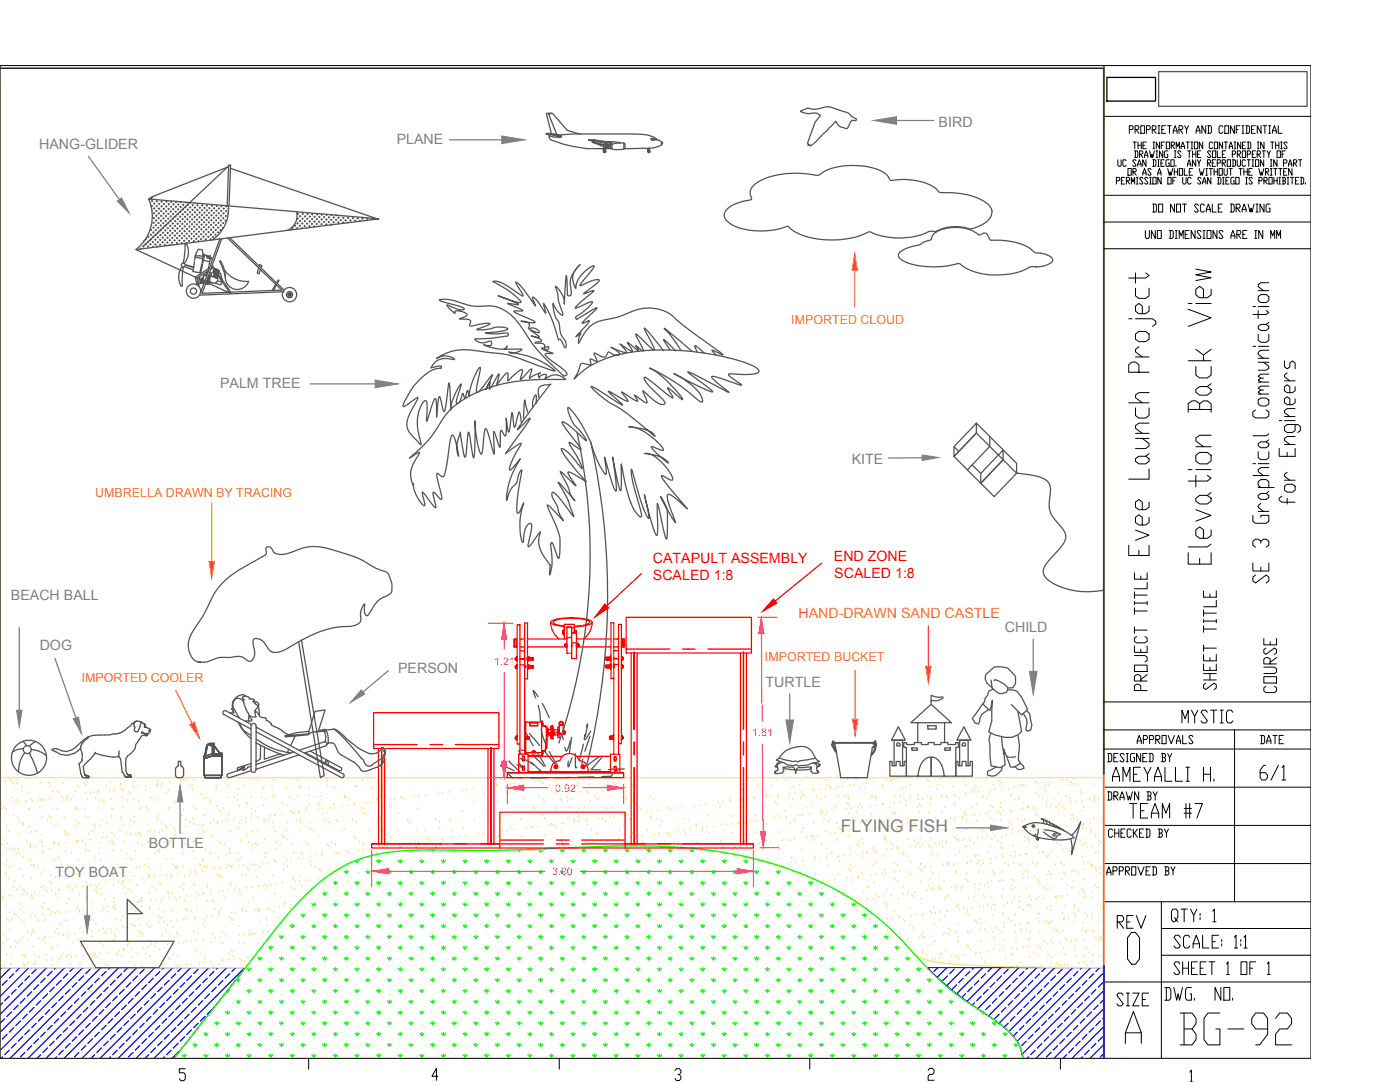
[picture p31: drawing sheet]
<svg xmlns="http://www.w3.org/2000/svg" width="279mm" height="216mm" viewBox="0 0 279 216" stroke-linecap="round" stroke-linejoin="round" font-family="sans-serif">
<defs><g id="words">
<text font-size="10.6" x="234.6" y="209.5">BG-92</text>
<text font-size="8.4" x="243.1" y="113.9" transform="rotate(-90 243.1 113.9)">Elevation Back View</text>
<text font-size="6.6" x="250.5" y="157">6/1</text>
<g font-size="6.2">
<text x="224.4" y="164.4">TEAM #7</text>
<text x="222.2" y="186.6">REV</text>
</g>
<text font-size="5.7" x="221.9" y="201.8">SIZE</text>
<text font-size="3.5" fill="#808080" x="167.8" y="166">FLYING FISH</text>
<g font-size="2.8" fill="#808080">
<text x="7.8" y="29.7">HANG-GLIDER</text>
<text x="79.2" y="28.8">PLANE</text>
<text x="187.3" y="25.4">BIRD</text>
<text x="43.9" y="77.5">PALM TREE</text>
<text x="170" y="92.6">KITE</text>
<text x="2.2" y="119.8">BEACH BALL</text>
<text x="7.9" y="129.6">DOG</text>
<text x="200.5" y="126.2">CHILD</text>
<text x="79.5" y="134.2">PERSON</text>
<text x="152.8" y="137">TURTLE</text>
<text x="29.7" y="169.3">BOTTLE</text>
<text x="11.1" y="175.1">TOY BOAT</text>
</g>
<g font-size="2.8" fill="#f00">
<text x="130.3" y="112.2">CATAPULT ASSEMBLY</text>
<text x="166.4" y="112">END ZONE</text>
<text x="130.3" y="115.7">SCALED 1:8</text>
<text x="166.5" y="115.4">SCALED 1:8</text>
</g>
<text font-size="2.8" fill="#ff7f00" x="159.3" y="123.4">HAND-DRAWN SAND CASTLE</text>
<g font-size="2.5" fill="#ff7f00">
<text x="157.9" y="64.7">IMPORTED CLOUD</text>
<text x="19" y="99.1">UMBRELLA DRAWN BY TRACING</text>
<text x="152.7" y="132">IMPORTED BUCKET</text>
<text x="16.3" y="136">IMPORTED COOLER</text>
</g>
<g font-size="2.1" fill="#f0f">
<text x="98.6" y="132.6">1.21</text>
<text x="150.1" y="146.9">1.81</text>
<text x="110.8" y="157.9">0.92</text>
<text x="110.2" y="174.6">3.00</text>
</g>
</g></defs>
<g fill="none" stroke="#ffdf7f" stroke-width=".25">
<path d="M0 155.2h75.5M1.1 158.1h.1M1.1 156h.1M1.8 155.3h.1M2.1 155.9h.1M2.4 159.3h.1M2.4 156.2h.1M2.8 156.5h.1M3.2 159.8h.1M3.4 156.4h.1M3.5 159.8h.1M3.5 155.7h.1"/>
<path d="M4.3 157.9h.1M4.5 157h.1M5.7 158.2h.1M5.9 155.3h.1M6.1 159.5h.1M6.4 159.9h.1M6.9 155.2h.1M7.3 155.3h.1M7.6 159.7h.1M8 159.3h.1M8 156.3h.1M8.1 159.7h.1"/>
<path d="M8.5 159.6h.1M8.7 159.7h.1M9.7 156.4h.1M9.9 159.4h.1M10 157h.1M10.5 158h.1M11.4 158h.1M11.8 158.3h.1M12.3 159.1h.1M12.6 156.3h.1M12.7 159.8h.1M12.8 155.3h.1"/>
<path d="M13.3 159h.1M13.3 159.7h.1M13.5 159.3h.1M14.3 159.7h.1M14.7 158.8h.1M15.1 157.9h.1M15.5 157h.1M16.8 156.4h.1M17.1 156.7h.1M17.1 158.5h.1M17.4 156.2h.1M17.5 159.6h.1"/>
<path d="M18.1 158.3h.1M18.4 155.3h.1M18.6 158.1h.1M19.1 159.3h.1M19.5 158.2h.1M19.6 157.9h.1M19.8 159.7h.1M20.4 159.8h.1M21.1 157h.1M21.9 157.8h.1M22.1 156.1h.1M22.2 159.5h.1"/>
<path d="M22.8 157.7h.1M23.9 155.3h.1M24 156.6h.1M24.3 157.5h.1M24.4 157.8h.1M24.6 159.2h.1M25.3 159.7h.1M25.8 158.2h.1M26.1 158.5h.1M26.6 156.1h.1M26.6 157h.1M26.7 159.6h.1"/>
<path d="M26.7 157.2h.1M27.6 157.1h.1M27.6 159.9h.1M29.1 156.9h.1M29.1 157.7h.1M29.4 155.3h.1M30.1 159.2h.1M30.9 159.7h.1M31.1 156.6h.1M31.4 156h.1M31.4 156.9h.1M31.5 156.6h.1"/>
<path d="M31.5 159.4h.1M32.1 157h.1M32.4 156.4h.1M33 158.3h.1M33.7 157.7h.1M33.9 156.3h.1M34.8 160h.1M35 155.3h.1M35.7 159.2h.1M36 155.9h.1M36.2 159.3h.1M36.3 155.9h.1"/>
<path d="M36.4 159.7h.1M36.8 155.4h.1M37.2 155.8h.1M37.7 157h.1M38.3 156.8h.1M38.5 157.6h.1M38.7 155.6h.1M40.1 158.4h.1M40.4 158.7h.1M40.5 155.2h.1M40.6 155.9h.1M40.7 159.3h.1"/>
<path d="M41.1 155.3h.1M41.2 159.2h.1M42 159.7h.1M42 155.2h.1M43.1 157.5h.1M43.2 157h.1M43.7 155.2h.1M45.4 155.7h.1M45.4 156.9h.1M45.5 159.2h.1M45.8 157.2h.1M46.1 155.2h.1"/>
<path d="M46.7 159.2h.1M47.3 158.6h.1M47.5 159.7h.1M47.7 157.5h.1M48.7 157h.1M50.1 155.7h.1M50.2 159.1h.1M50.8 155.3h.1M51.1 155.6h.1M51.6 155.2h.1M52.3 159.2h.1M52.5 157.4h.1"/>
<path d="M52.7 157h.1M53 159.7h.1M54.3 157h.1M54.4 158.6h.1M54.6 155.7h.1M54.7 159.1h.1M54.8 158.9h.1M57.1 157.3h.1M57.1 155.2h.1M57.8 159.2h.1M58 155.4h.1M58.6 159.7h.1"/>
<path d="M59.4 155.5h.1M59.5 159h.1M59.8 157.1h.1M59.8 156.9h.1M60.1 157.4h.1M61.7 157.3h.1M61.7 158.8h.1M62.7 155.2h.1M63.4 159.2h.1M64.1 155.5h.1M64.1 159.7h.1M64.2 158.9h.1"/>
<path d="M65.1 155.5h.1M65.4 156.9h.1M65.4 155.8h.1M66.5 157.1h.1M67 157.2h.1M68.2 155.2h.1M68.6 155.5h.1M68.7 158.9h.1M68.8 158.9h.1M68.9 159.2h.1M69.1 159.2h.1M69.6 159.6h.1"/>
<path d="M70.9 156.9h.1M71.1 157.1h.1M72.3 155.7h.1M73.4 155.3h.1M73.7 155.2h.1M74.1 157.3h.1M74.4 159.2h.1M74.4 157.6h.1M75.2 159.6h.1M75.4 160h.1M76 159h.1M76.4 156.9h.1"/>
<path d="M76.8 155.2h20.6M77.9 159.7h.1M78.8 159.6h.1M80 159.2h.1M80.2 159.4h.1M80.7 159.6h.1M82.6 159h.1M83.6 158.9h.1M85 158.7h.1M87.4 158.4h.1M88.3 158.3h.1M89.8 158.1h.1"/>
<path d="M92.2 157.8h.1M93.1 157.7h.1M94.6 157.5h.1M96.7 158.5h.1M97 157.2h.1M97.9 157h.1M98.6 155.2h11M99.1 156.7h.1M99.4 156.8h.1M101 156.1h.1M101.5 158.3h.1M101.8 156.5h.1"/>
<path d="M102.7 156.4h.1M102.8 157.7h.1M103.1 158h.1M103.7 156.7h.1M104.1 156.8h.1M104.1 156.2h.1M104.6 159.4h.1M106.6 155.9h.1M107.5 155.8h.1M107.7 159.1h.1M108.1 156.2h.1M108.4 159.6h.1"/>
<path d="M108.5 156.5h.1M108.6 159.9h.1M108.9 155.6h.1M109.7 156.8h.1M110 157.9h.1M110.7 158.3h.1M111.3 155.3h.1M111.8 159.5h.1M111.9 155.2h14.1M112.1 159.8h.1M113.1 156.4h.1M113.2 159.1h.1"/>
<path d="M113.2 159.9h.1M113.9 159.6h.1M115.2 156.8h.1M115.3 156.3h.1M115.5 158.1h.1M117.1 157.9h.1M117.5 158.2h.1M117.7 156.5h.1M117.8 159.9h.1M118.7 159.1h.1M119 159.7h.1M119.5 159.6h.1"/>
<path d="M120.2 158.1h.1M120.7 156.8h.1M122.5 156.4h.1M122.5 156.3h.1M122.8 156.7h.1M124.2 159.1h.1M124.3 158.1h.1M125 159.5h.1M126.1 159.7h.1M126.3 156.8h.1M127.1 155.2h20.7M129.8 159h.1"/>
<path d="M130.5 159.5h.1M145.7 160h.1M145.8 159.5h.1M148.1 159.6h.1M148.2 157.6h.1M149 155.2h71.2M149.1 159.5h.1M149.4 155.2h.1M150.5 155.9h.1M150.5 159.3h.1M150.6 159.3h.1M151.1 156.8h.1"/>
<path d="M151.4 157.1h.1M152.7 157.7h.1M152.9 159h.1M153 158.5h.1M153.8 158.9h.1M153.9 156.8h.1M155.2 155.8h.1M155.3 159.2h.1M155.3 158.7h.1M156.5 155.3h.1M156.8 155.6h.1M157.5 159h.1"/>
<path d="M157.5 157.5h.1M157.7 158.4h.1M158.2 159.5h.1M158.3 157h.1M158.6 158.2h.1M159.5 156.8h.1M159.7 155.9h.1M159.8 159.3h.1M160.1 158.1h.1M160.1 158.6h.1M160.4 158.9h.1M162.2 157.4h.1"/>
<path d="M162.5 157.7h.1M163 159h.1M163.4 157.6h.1M163.7 155.4h.1M163.8 159.5h.1M164.5 155.7h.1M164.6 159.1h.1M164.8 157.4h.1M165 156.7h.1M165.5 157h.1M165.8 157.4h.1M166.8 157.5h.1"/>
<path d="M167.3 157.1h.1M167.3 158.8h.1M168.2 157h.1M168.6 159h.1M169.1 155.6h.1M169.3 159h.1M169.3 159.5h.1M169.7 156.8h.1M170.6 156.7h.1M170.8 155.5h.1M171.1 155.8h.1M171.6 157.3h.1"/>
<path d="M172.1 156.5h.1M172.7 157.2h.1M173 156.4h.1M173.7 155.6h.1M173.8 159.1h.1M174.1 159h.1M174.4 156.2h.1M174.5 158.8h.1M174.8 159.1h.1M174.8 159.4h.1M176.1 156.7h.1M176.2 157.2h.1"/>
<path d="M176.8 155.9h.1M177.8 155.7h.1M178 155.6h.1M178.5 155.4h.1M178.6 158.9h.1M179.2 155.5h.1M179.6 159h.1M179.8 157.3h.1M180.1 157.6h.1M180.4 159.4h.1M180.8 157.2h.1M180.8 159.9h.1"/>
<path d="M181.6 155.2h.1M181.6 156.7h.1M181.7 159h.1M183.2 155.4h.1M183.3 158.8h.1M183.3 159.6h.1M184.2 159.5h.1M185.1 155.7h.1M185.2 159h.1M185.5 156h.1M185.6 157.1h.1M185.6 159.3h.1"/>
<path d="M185.9 159.4h.1M187 157.4h.1M187.2 156.7h.1M187.7 155.4h.1M187.8 158.9h.1M188 159h.1M188.8 159h.1M189 158.9h.1M189.1 159.3h.1M190.2 157h.1M190.4 158.7h.1M190.7 158.9h.1"/>
<path d="M191.5 159.4h.1M192.4 155.9h.1M192.5 155.3h.1M192.6 158.7h.1M192.7 156.7h.1M192.8 158.3h.1M193.8 158.2h.1M194.1 157.5h.1M194.5 157.8h.1M194.8 157h.1M195.2 158h.1M196 159.2h.1"/>
<path d="M196.2 158.9h.1M197 159.4h.1M197.2 155.2h.1M197.3 158.6h.1M197.6 157.7h.1M198.2 156.7h.1M198.5 157.6h.1M199.5 155.9h.1M199.6 156.8h.1M199.8 156.2h.1M200 157.4h.1M201.4 157.6h.1"/>
<path d="M201.7 155.2h.1M201.8 158.9h.1M201.8 158.6h.1M202.4 157.1h.1M202.5 159.4h.1M203.1 159.3h.1M203.3 157h.1M203.5 159.6h.1M203.8 156.7h.1M204.2 156.8h.1M204.8 156.8h.1M206.6 158.5h.1"/>
<path d="M206.7 156.1h.1M207.2 156.5h.1M207.3 158.9h.1M208.1 159.4h.1M208.1 156.3h.1M208.5 157.7h.1M208.8 156.8h.1M208.8 158h.1M209.3 156.7h.1M209.6 156.1h.1M210.3 159.4h.1M211.3 158.4h.1"/>
<path d="M212 155.8h.1M212.9 158.9h.1M212.9 155.7h.1M213.6 156.7h.1M213.6 159.4h.1M213.8 156.1h.1M214.1 156.4h.1M214.4 155.5h.1M214.9 156.7h.1M215.7 157.9h.1M215.8 158.4h.1M216 159.9h.1"/>
<path d="M216.8 155.2h.1M217.4 159.5h.1M217.8 159.8h.1M218.2 156.6h.1M218.4 158.9h.1M218.4 159.6h.1M219.1 159.4h.1M219.3 159.5h.1M220.3 154.6v37.9M.4 160.7h.1M.4 161.5h.1M.5 168.7h.1"/>
<path d="M.6 179.3h.1M.7 179h.1M.7 161.1h.1M.9 167.7h.1M1 174.2h.1M1.1 161.4h.1M1.2 161.6h.1M1.2 172.7h.1M1.3 169.8h.1M1.3 165h.1M1.3 174.5h.1M1.4 168.4h.1"/>
<path d="M1.5 171.8h.1M1.7 175.3h.1M1.8 178.7h.1M1.8 165.9h.1M2 173.1h.1M2.1 178.9h.1M2.2 169.6h.1M2.6 162.8h.1M2.6 177.1h.1M2.7 169.3h.1M2.8 160.4h.1M2.9 176h.1"/>
<path d="M3 169.7h.1M3.2 170.4h.1M3.4 177.6h.1M3.6 163.2h.1M3.6 169.4h.1M3.7 160.2h.1M3.7 166.6h.1M3.8 170.1h.1M3.9 163.7h.1M4 173.5h.1M4.1 176.9h.1M4.4 164.4h.1"/>
<path d="M4.6 178.5h.1M4.6 171.1h.1M4.6 164.2h.1M4.6 177.6h.1M4.7 174.9h.1M4.7 164.7h.1M5 177.9h.1M5.1 160h.1M5.3 168.2h.1M5.5 178.4h.1M5.8 161.6h.1M5.9 165h.1"/>
<path d="M5.9 161.5h.1M6 168.4h.1M6.1 169.1h.1M6.1 168.7h.1M6.1 171.9h.1M6.1 179.3h.1M6.2 175.3h.1M6.3 166.2h.1M6.3 178.7h.1M6.3 172.7h.1M6.5 179.3h.1M6.7 173h.1"/>
<path d="M6.8 172.6h.1M6.9 178.2h.1M7 169h.1M7.3 165.9h.1M7.5 173.1h.1M8 161.3h.1M8 167.8h.1M8.2 177.1h.1M8.2 174.4h.1M8.3 163.2h.1M8.4 168.1h.1M8.4 166.6h.1"/>
<path d="M8.4 168.8h.1M8.5 170h.1M8.6 173.4h.1M8.7 176.9h.1M8.8 170.4h.1M8.9 177.6h.1M9.3 177.9h.1M9.4 163.7h.1M9.7 162.9h.1M9.9 169.5h.1M10 176h.1M10.1 163.2h.1"/>
<path d="M10.2 164.2h.1M10.2 174.8h.1M10.3 177.8h.1M10.3 176.3h.1M10.6 161.4h.1M10.7 164.8h.1M10.8 168.3h.1M10.8 168.5h.1M10.9 168.2h.1M10.9 171.7h.1M11 175.1h.1M11.1 178.5h.1"/>
<path d="M11.4 161.5h.1M11.6 168.7h.1M11.6 164.6h.1M11.6 179.3h.1M11.7 171.1h.1M11.7 177.6h.1M11.8 168.4h.1M11.9 177.7h.1M12 171.4h.1M12.3 172.6h.1M12.8 163.2h.1M12.9 165.9h.1"/>
<path d="M12.9 166.6h.1M13 170.1h.1M13 173.1h.1M13.1 173.5h.1M13.2 168.2h.1M13.3 176.9h.1M13.4 166.2h.1M13.5 172.8h.1M13.6 179.4h.1M13.7 166.5h.1M13.7 177.1h.1M13.9 179.7h.1"/>
<path d="M14.1 177.3h.1M14.3 170.4h.1M14.5 177.6h.1M14.9 163.7h.1M15 177.1h.1M15.1 161.3h.1M15.2 161.4h.1M15.3 167.9h.1M15.3 164.8h.1M15.3 174.5h.1M15.4 161.6h.1M15.4 168.2h.1"/>
<path d="M15.6 171.6h.1M15.6 167.9h.1M15.6 174.8h.1M15.7 175h.1M15.7 164.2h.1M15.7 174.8h.1M15.8 178.5h.1M16.4 168.2h.1M16.5 177h.1M16.6 167.7h.1M17 163h.1M17 161.5h.1"/>
<path d="M17 169.6h.1M17.1 168.7h.1M17.2 179.3h.1M17.2 176.2h.1M17.4 169.9h.1M17.6 163h.1M17.7 166.5h.1M17.8 172.6h.1M17.8 169.9h.1M17.9 173.3h.1M18 167.6h.1M18.1 176.7h.1"/>
<path d="M18.4 165.9h.1M18.6 173.1h.1M18.7 164.7h.1M18.9 176.6h.1M18.9 171.3h.1M19 177.8h.1M19.1 165h.1M19.3 177.1h.1M19.3 178.1h.1M19.8 161.4h.1M19.8 176.5h.1M19.8 170.4h.1"/>
<path d="M19.9 164.8h.1M20 168.2h.1M20 177.5h.1M20.1 171.7h.1M20.2 175.1h.1M20.3 178.5h.1M20.4 167.2h.1M20.5 163.7h.1M20.6 166.4h.1M20.7 172.9h.1M20.7 160.1h.1M20.8 179.5h.1"/>
<path d="M21 173.2h.1M21.2 164.2h.1M21.3 176.3h.1M21.3 174.8h.1M21.3 167.1h.1M21.9 168.2h.1M22.3 163h.1M22.3 161.5h.1M22.4 166.4h.1M22.4 168h.1M22.5 169.8h.1M22.5 161.5h.1"/>
<path d="M22.5 174.6h.1M22.6 173.2h.1M22.7 168.6h.1M22.7 168.3h.1M22.7 176.7h.1M22.7 179.3h.1M22.8 166.9h.1M23.4 172.6h.1M23.7 176h.1M23.9 165.9h.1M24.1 163.1h.1M24.1 173.1h.1"/>
<path d="M24.2 169.7h.1M24.3 176.2h.1M24.4 163.4h.1M24.6 161.2h.1M24.6 175.9h.1M24.6 176.5h.1M24.7 164.6h.1M24.8 168h.1M24.8 177.1h.1M24.9 171.5h.1M25 174.9h.1M25.1 178.3h.1"/>
<path d="M25.2 166.6h.1M25.4 170.3h.1M25.5 177.5h.1M26 164.8h.1M26 171.3h.1M26 163.7h.1M26.1 175.7h.1M26.1 166.5h.1M26.2 177.9h.1M26.3 171.6h.1M26.8 164.2h.1M26.8 163h.1"/>
<path d="M26.8 174.8h.1M26.9 166.4h.1M27.1 169.8h.1M27.2 173.2h.1M27.3 176.7h.1M27.5 168.1h.1M27.6 166.3h.1M27.7 166.4h.1M27.9 173.1h.1M28 179.6h.1M28 161.4h.1M28 166.7h.1"/>
<path d="M28.2 168.6h.1M28.2 179.3h.1M28.3 179.9h.1M28.5 175.4h.1M28.9 172.6h.1M29.2 161.1h.1M29.3 164.6h.1M29.4 175.3h.1M29.4 161.5h.1M29.4 168h.1M29.5 165.9h.1M29.5 171.4h.1"/>
<path d="M29.6 168.1h.1M29.7 173.1h.1M29.7 174.7h.1M29.7 174.8h.1M29.7 161.8h.1M29.8 178.3h.1M30 175h.1M30 166h.1M30.1 179.8h.1M30.3 177.1h.1M30.8 175.1h.1M30.9 165.9h.1"/>
<path d="M30.9 170.3h.1M31.1 179.6h.1M31.1 177.5h.1M31.3 163.3h.1M31.3 169.8h.1M31.5 176.4h.1M31.6 163.7h.1M31.6 162.8h.1M31.7 170.1h.1M31.7 166.2h.1M31.9 169.7h.1M32 173.1h.1"/>
<path d="M32.1 176.5h.1M32.2 179.9h.1M32.3 164.2h.1M32.3 174.8h.1M32.4 165.7h.1M32.5 179.5h.1M33 168.1h.1M33.1 164.9h.1M33.2 171.5h.1M33.3 174.8h.1M33.3 178h.1M33.4 165.2h.1"/>
<path d="M33.6 161.4h.1M33.6 178.3h.1M33.7 168.6h.1M33.8 161.2h.1M33.8 179.3h.1M33.9 164.6h.1M34 168h.1M34.1 171.5h.1M34.2 174.6h.1M34.2 174.9h.1M34.3 178.3h.1M34.4 172.6h.1"/>
<path d="M34.8 165.4h.1M34.9 179.1h.1M34.9 166.6h.1M35 165.9h.1M35 173.1h.1M35.1 160.3h.1M35.2 173.1h.1M35.2 179.7h.1M35.3 173.4h.1M35.6 174.4h.1M35.7 165.2h.1M35.8 179h.1"/>
<path d="M35.9 177h.1M36.3 162.8h.1M36.4 166.2h.1M36.4 170.3h.1M36.5 169.6h.1M36.6 173h.1M36.6 177.5h.1M36.6 161.7h.1M36.7 168.2h.1M36.7 176.4h.1M36.8 179.9h.1M36.9 174.8h.1"/>
<path d="M37 168.5h.1M37.1 163.7h.1M37.1 165h.1M37.3 178.8h.1M37.8 164.1h.1M37.9 174.8h.1M38.1 174.1h.1M38.4 163.3h.1M38.5 168.1h.1M38.6 161h.1M38.6 169.9h.1M38.7 176.5h.1"/>
<path d="M38.7 164.4h.1M38.7 163.6h.1M38.8 167.9h.1M38.9 171.3h.1M39 174h.1M39 176.8h.1M39 174.7h.1M39.1 161.4h.1M39.1 178.1h.1M39.3 168.6h.1M39.3 179.2h.1M39.6 164.7h.1"/>
<path d="M39.7 178.5h.1M40 172.6h.1M40.3 165h.1M40.3 171.6h.1M40.4 173.8h.1M40.5 164.6h.1M40.5 178.2h.1M40.6 165.9h.1M40.6 178.4h.1M40.7 171.9h.1M40.7 173.1h.1M40.8 162.8h.1"/>
<path d="M40.9 166.2h.1M41 169.6h.1M41.2 173.1h.1M41.3 176.5h.1M41.4 179.9h.1M41.4 177h.1M41.9 164.4h.1M42 160.1h.1M42 170.3h.1M42 166.7h.1M42.1 178.2h.1M42.2 177.5h.1"/>
<path d="M42.2 173.3h.1M42.3 179.8h.1M42.4 167h.1M42.6 163.7h.1M42.8 173.5h.1M43.2 160.9h.1M43.3 164.4h.1M43.4 164.1h.1M43.4 174.8h.1M43.5 167.8h.1M43.6 171.2h.1M43.7 174.6h.1"/>
<path d="M43.8 173.4h.1M43.8 161.8h.1M43.8 178.1h.1M43.9 168.4h.1M44 174.9h.1M44.1 168.1h.1M44.1 162.1h.1M44.3 175.2h.1M44.3 164.1h.1M44.5 177.9h.1M44.6 161.4h.1M44.8 168.6h.1"/>
<path d="M44.9 179.2h.1M45.2 173.2h.1M45.3 164h.1M45.4 177.8h.1M45.5 172.6h.1M45.6 163.5h.1M45.6 162.6h.1M45.7 170h.1M45.7 166h.1M45.8 169.4h.1M45.9 176.6h.1M46 172.9h.1"/>
<path d="M46 170.3h.1M46.1 176.3h.1M46.1 165.9h.1M46.2 173.1h.1M46.7 163.8h.1M46.8 177.6h.1M46.9 177h.1M47.4 165.1h.1M47.5 170.3h.1M47.6 171.7h.1M47.6 172.9h.1M47.6 178.2h.1"/>
<path d="M47.7 177.5h.1M47.7 165.4h.1M47.8 161h.1M47.9 164.4h.1M48 178.5h.1M48 167.8h.1M48.1 171.2h.1M48.2 163.7h.1M48.2 174.6h.1M48.6 172.7h.1M48.9 164.1h.1M49 174.8h.1"/>
<path d="M49.1 160.2h.1M49.1 163.4h.1M49.3 177.2h.1M49.3 166.8h.1M49.3 173.3h.1M49.4 160.5h.1M49.5 180h.1M49.6 168.1h.1M49.7 173.6h.1M50 172.6h.1M50.1 163.3h.1M50.2 177.1h.1"/>
<path d="M50.2 161.4h.1M50.3 162.5h.1M50.4 168.6h.1M50.4 166h.1M50.4 179.2h.1M50.5 169.4h.1M50.6 172.8h.1M51 161.9h.1M51 168.4h.1M51.1 172.6h.1M51.2 175h.1M51.4 168.7h.1"/>
<path d="M51.5 163.2h.1M51.6 176.9h.1M51.6 165.9h.1M51.8 173h.1M52.4 172.2h.1M52.5 177h.1M52.6 160.8h.1M52.7 164.2h.1M52.7 163.5h.1M52.8 167.6h.1M52.9 171h.1M52.9 170.2h.1"/>
<path d="M53 176.7h.1M53.1 170.3h.1M53.1 163.8h.1M53.2 177.5h.1M53.3 177h.1M53.3 172.1h.1M53.7 163.6h.1M53.9 162.8h.1M54 176.6h.1M54.5 164.1h.1M54.5 174.8h.1M54.6 165.2h.1"/>
<path d="M54.7 171.8h.1M54.8 171.9h.1M54.8 162.6h.1M54.8 162.7h.1M54.8 178.4h.1M54.9 166h.1M55 176.5h.1M55 172.1h.1M55.1 169.4h.1M55.1 168.1h.1M55.7 161.4h.1M55.9 168.6h.1"/>
<path d="M55.9 179.2h.1M56.3 162.5h.1M56.3 160.4h.1M56.4 166.9h.1M56.4 176.3h.1M56.6 173.5h.1M56.6 172.6h.1M56.7 167.2h.1M57.2 165.8h.1M57.2 171.6h.1M57.2 160.7h.1M57.3 164.1h.1"/>
<path d="M57.3 173h.1M57.4 167.6h.1M58 177h.1M58.1 162h.1M58.1 171.5h.1M58.3 168.6h.1M58.3 175.1h.1M58.4 162.3h.1M58.6 170.3h.1M58.7 175.4h.1M58.7 162.2h.1M58.8 177.5h.1"/>
<path d="M58.8 176h.1M59.2 163.6h.1M59.6 171.3h.1M59.6 162.4h.1M59.6 162.1h.1M59.7 165.8h.1M59.8 175.9h.1M59.9 163.7h.1M60 164.1h.1M60 174.8h.1M60 170.2h.1M60.2 179.5h.1"/>
<path d="M60.2 176.8h.1M60.3 170.5h.1M60.7 168.1h.1M61.1 161.9h.1M61.2 175.7h.1M61.3 161.4h.1M61.4 168.6h.1M61.7 165.3h.1M61.8 160.7h.1M61.9 164.2h.1M61.9 171.9h.1M62 171h.1"/>
<path d="M62.1 165.6h.1M62.1 172.6h.1M62.3 177.9h.1M62.7 165.8h.1M62.9 173h.1M62.9 170.9h.1M63.4 160.4h.1M63.5 161.6h.1M63.6 167h.1M63.6 175.4h.1M63.7 173.5h.1M63.8 160.7h.1"/>
<path d="M64 173.9h.1M64.1 170.3h.1M64.3 162.3h.1M64.3 170.7h.1M64.4 161.4h.1M64.5 175.2h.1M64.7 176h.1M64.8 163.6h.1M64.9 179.5h.1M65.3 162.1h.1M65.4 168.7h.1M65.5 164.1h.1"/>
<path d="M65.7 169h.1M65.8 161.2h.1M66.2 168.1h.1M66.6 160.6h.1M66.8 170.3h.1M66.8 161.4h.1M67 168.6h.1M67 174.3h.1M67.1 163.7h.1M67.1 177.7h.1M67.2 170.4h.1M67.4 164.1h.1"/>
<path d="M67.6 172.5h.1M67.7 170.2h.1M68.2 165.8h.1M68.3 160.9h.1M68.4 173h.1M68.9 165.5h.1M69 172h.1M69.1 170h.1M69.2 172.6h.1M69.2 160.8h.1M69.3 176h.1M69.3 172.3h.1"/>
<path d="M69.7 170.3h.1M70.3 163.6h.1M70.7 160.6h.1M70.7 167.1h.1M71 167.4h.1M71.1 164.1h.1M71.5 169.7h.1M71.7 174.2h.1M71.8 168.1h.1M72.3 161.4h.1M72.4 162.2h.1M72.5 169.6h.1"/>
<path d="M72.5 168.6h.1M72.6 168.8h.1M72.7 162.5h.1M73.1 160.3h.1M73.8 165.8h.1M73.9 169.4h.1M74 172.4h.1M74 160.2h.1M74.3 163.9h.1M74.4 170.4h.1M75.2 170.3h.1M75.9 163.6h.1"/>
<path d="M76.1 165.5h.1M76.1 170.8h.1M76.3 169.1h.1M76.4 165.8h.1M76.6 164.1h.1M77.3 169h.1M77.3 168.1h.1M77.8 160.6h.1M77.9 161.4h.1M77.9 167.3h.1M78 168.5h.1M78.1 160.9h.1"/>
<path d="M78.7 168.8h.1M79.3 165.8h.1M79.6 162.3h.1M79.7 168.9h.1M80 169.2h.1M81.1 168.4h.1M81.4 163.6h.1M81.4 164h.1M81.7 164.3h.1M82 168.3h.1M82.1 164.1h.1M82.8 168h.1"/>
<path d="M83.1 169h.1M83.3 165.7h.1M83.4 161.4h.1M83.5 168.1h.1M83.6 168.5h.1M84.8 165.8h.1M85 167.3h.1M85.4 167.6h.1M85.4 167.2h.1M85.9 167.8h.1M86.8 167.7h.1M86.9 163.6h.1"/>
<path d="M86.9 169h.1M87.7 164.1h.1M87.8 165.4h.1M87.9 168.8h.1M88.3 167.5h.1M88.4 168h.1M89.1 168.5h.1M89.9 163.7h.1M90 167.2h.1M90.4 165.8h.1M90.7 167.2h.1M91.6 167.1h.1"/>
<path d="M92.3 161.9h.1M92.4 165.3h.1M93.1 166.9h.1M93.9 168h.1M94.6 160.1h.1M94.7 168.5h.1M94.7 163.6h.1M95.5 166.6h.1M96.4 166.4h.1M96.8 161.9h.1M97.1 168.8h.1M97.9 166.2h.1"/>
<path d="M99.3 160.1h.1M99.5 166.9h.1M100.3 165.9h.1M101.2 165.8h.1M101.7 165.2h.1M101.9 168.6h.1M102.6 165.6h.1M103.9 163.5h.1M104 167h.1M105.1 165.3h.1M106 165.2h.1M106.3 161.7h.1"/>
<path d="M106.4 165.1h.1M106.4 161.1h.1M106.5 168.6h.1M106.8 161.4h.1M107.4 165h.1M107.6 169.6h.1M108.3 162.8h.1M108.7 163.4h.1M108.8 166.8h.1M109.1 169.4h.1M109.8 164.7h.1M110.1 164.4h.1"/>
<path d="M110.4 164.7h.1M110.8 164.5h.1M110.8 161.7h.1M111 165.1h.1M111.1 161.3h.1M111.5 169.1h.1M112 166.1h.1M112.2 164.4h.1M112.4 168.9h.1M113.3 163.3h.1M113.6 161.2h.1M113.7 167.7h.1"/>
<path d="M113.9 168.7h.1M114 168h.1M114.6 164h.1M114.6 163.5h.1M115.4 164h.1M115.4 162.9h.1M115.5 163.9h.1M115.7 161.5h.1M115.7 163.2h.1M116.3 168.4h.1M116.6 161.3h.1M117 163.7h.1"/>
<path d="M117.2 168.3h.1M117.3 164.6h.1M118.1 165.7h.1M118.6 168.1h.1M119.1 166.2h.1M119.4 166.5h.1M119.4 163.4h.1M120.2 163.5h.1M120.3 163.3h.1M120.8 161.3h.1M120.9 164h.1M120.9 167.9h.1"/>
<path d="M121.1 167.8h.1M121.1 161.6h.1M121.6 168h.1M121.8 163.1h.1M122 167.7h.1M122.2 161.3h.1M122.3 168.5h.1M122.6 163h.1M123.4 167.5h.1M123.6 165.7h.1M124.2 162.8h.1M124.4 164.6h.1"/>
<path d="M124.7 164.9h.1M125.1 162.7h.1M125.7 163.5h.1M125.8 167.2h.1M126.3 166.3h.1M126.4 160h.1M126.4 164h.1M126.6 162.5h.1M126.8 167h.1M127.1 168h.1M127.7 161.3h.1M127.9 168.4h.1"/>
<path d="M128 161.4h.1M128.1 168h.1M128.2 166.9h.1M128.4 168.3h.1M129 162.2h.1M129.1 165.7h.1M129.8 163.1h.1M129.9 162h.1M130.1 163.4h.1M130.6 166.5h.1M131.2 163.5h.1M131.4 161.8h.1"/>
<path d="M131.6 166.4h.1M131.6 164.8h.1M132 164h.1M132.7 168h.1M133 166.2h.1M133.2 161.2h.1M133.4 166.4h.1M133.4 168.4h.1M133.7 166.7h.1M133.8 161.5h.1M134.5 168.1h.1M134.7 165.7h.1"/>
<path d="M134.7 161.4h.1M135.3 168.1h.1M135.4 165.9h.1M136.1 161.2h.1M136.3 165.8h.1M136.8 163.5h.1M136.8 166.4h.1M137.5 164h.1M137.8 165.6h.1M138.2 168h.1M138.6 160.9h.1M139 164.7h.1"/>
<path d="M139 168.4h.1M139.1 168.1h.1M139.5 160.8h.1M140.2 165.3h.1M140.2 165.7h.1M140.9 160.6h.1M141.1 165.2h.1M141.4 162.9h.1M141.5 166.3h.1M141.6 169.7h.1M141.8 169.7h.1M142.6 165h.1"/>
<path d="M142.8 169.5h.1M143.3 160.3h.1M143.7 161.1h.1M143.7 167.9h.1M143.8 164.5h.1M143.9 168h.1M144.2 169.4h.1M144.3 160.1h.1M144.5 168.4h.1M145 164.7h.1M145.9 164.5h.1M145.9 162.9h.1"/>
<path d="M146 166.3h.1M146.1 169.8h.1M146.6 169h.1M147.2 170.1h.1M147.4 164.3h.1M147.6 168.9h.1M148.3 161.1h.1M148.4 164.5h.1M148.5 167.9h.1M149 168.7h.1M149.8 164h.1M150.7 163.9h.1"/>
<path d="M150.7 162.7h.1M150.8 166.2h.1M150.9 169.6h.1M151.4 168.4h.1M152.1 163.7h.1M152.3 168.3h.1M152.9 161.1h.1M153 164.5h.1M153.1 167.9h.1M153.2 171.4h.1M153.8 168.1h.1M154.6 163.4h.1"/>
<path d="M154.8 160.2h.1M155.1 160.5h.1M155.4 162.7h.1M155.4 172.5h.1M155.5 163.3h.1M155.5 166.1h.1M155.6 169.5h.1M155.7 173h.1M156.2 167.8h.1M156.7 161.9h.1M156.9 163.1h.1M157.1 167.7h.1"/>
<path d="M157.7 160.9h.1M157.8 164.3h.1M157.8 172.2h.1M157.9 167.8h.1M158 171.2h.1M158.4 163.5h.1M158.6 167.5h.1M158.8 172h.1M158.8 163.8h.1M159.3 162.8h.1M159.7 174.6h.1M159.9 162.7h.1"/>
<path d="M160 166.1h.1M160.1 169.5h.1M160.2 171.9h.1M160.3 173h.1M160.3 162.6h.1M160.3 165.2h.1M160.9 161.2h.1M161 167.2h.1M161.7 162.5h.1M161.9 167h.1M162 160.3h.1M162.1 166.8h.1"/>
<path d="M162.3 160.8h.1M162.4 167.2h.1M162.4 164.3h.1M162.5 167.7h.1M162.6 171.5h.1M162.6 171.1h.1M162.8 174.6h.1M163.2 176.8h.1M163.3 166.8h.1M163.5 171.4h.1M163.8 161.9h.1M163.9 168.6h.1"/>
<path d="M164 177.3h.1M164.1 162.2h.1M164.1 162.1h.1M164.3 175.9h.1M164.4 163.4h.1M164.7 162.5h.1M164.8 165.9h.1M165 169.4h.1M165 171.2h.1M165.1 172.8h.1M165.1 162h.1M165.2 176.2h.1"/>
<path d="M165.2 175.8h.1M165.2 163.9h.1M165.6 163.7h.1M165.7 170.2h.1M165.8 166.5h.1M166 170.5h.1M166.5 161.2h.1M166.5 161.8h.1M166.6 175.6h.1M166.7 179h.1M166.7 166.4h.1M166.9 160.9h.1"/>
<path d="M167 164.3h.1M167.1 167.7h.1M167.2 171.2h.1M167.3 174.6h.1M167.4 170.9h.1M167.4 165.3h.1M167.4 178h.1M167.6 171.9h.1M167.7 165.6h.1M167.9 165.7h.1M168.1 166.2h.1M168.3 170.8h.1"/>
<path d="M168.9 161.5h.1M169 175.3h.1M169.1 160.4h.1M169.3 167h.1M169.4 173.5h.1M169.4 162.5h.1M169.4 160.7h.1M169.5 165.9h.1M169.6 169.3h.1M169.7 173.8h.1M169.7 172.7h.1M169.8 170.6h.1"/>
<path d="M169.8 176.2h.1M169.8 161.4h.1M170 175.2h.1M170 163.4h.1M170.5 165.9h.1M170.7 179.7h.1M170.7 163.9h.1M171 162.1h.1M171 168.6h.1M171.2 175.2h.1M171.3 161.2h.1M171.4 168.9h.1"/>
<path d="M171.4 175h.1M171.4 167.9h.1M171.5 165.8h.1M171.6 179.6h.1M171.7 160.7h.1M171.8 164.1h.1M171.9 167.6h.1M172 171h.1M172 161.2h.1M172.1 174.4h.1M172.2 168.4h.1M172.2 170.3h.1"/>
<path d="M172.2 177.8h.1M172.8 163.7h.1M172.9 165.6h.1M172.9 170.3h.1M173 176.9h.1M173.1 179.4h.1M173.1 164h.1M173.1 170.2h.1M173.3 177.2h.1M173.4 165.6h.1M173.7 160.9h.1M173.8 174.7h.1"/>
<path d="M173.9 162.5h.1M174 165.9h.1M174.1 169.3h.1M174.3 172.8h.1M174.4 176.2h.1M174.5 179.6h.1M174.6 170h.1M174.6 160.7h.1M174.6 165.4h.1M174.7 172h.1M174.8 174.5h.1M174.9 170.1h.1"/>
<path d="M174.9 178.6h.1M175 172.3h.1M175.3 165.2h.1M175.5 179h.1M175.5 163.4h.1M176.1 160.5h.1M176.2 174.3h.1M176.3 165.1h.1M176.3 163.9h.1M176.3 160.6h.1M176.3 160.5h.1M176.4 178.9h.1"/>
<path d="M176.4 167.1h.1M176.4 164.1h.1M176.6 167.5h.1M176.6 173.7h.1M176.7 170.9h.1M176.7 167.4h.1M176.8 174.3h.1M176.9 177.8h.1M177 167.9h.1M177 169.7h.1M177.5 161.2h.1M177.7 165h.1"/>
<path d="M177.7 168.4h.1M177.8 178.7h.1M177.9 169.5h.1M178.1 162.2h.1M178.3 168.8h.1M178.3 175.3h.1M178.4 172.3h.1M178.4 162.5h.1M178.5 160.2h.1M178.6 174h.1M178.7 175.6h.1M178.7 162.3h.1"/>
<path d="M178.8 165.7h.1M178.9 169.2h.1M179 165.6h.1M179.1 172.6h.1M179.2 172.8h.1M179.2 176h.1M179.3 179.4h.1M179.3 169.3h.1M179.4 160.1h.1M179.5 173.9h.1M180 163.9h.1M180 170.4h.1"/>
<path d="M180.1 164.6h.1M180.2 177h.1M180.3 178.4h.1M180.4 170.7h.1M180.4 170.1h.1M180.9 160.7h.1M181 164.1h.1M181 173.7h.1M181 164.5h.1M181.1 163.4h.1M181.1 167.5h.1M181.2 178.3h.1"/>
<path d="M181.2 170.9h.1M181.3 174.4h.1M181.4 177.8h.1M181.7 165.5h.1M181.8 169h.1M181.8 163.9h.1M181.8 174.5h.1M181.9 172.1h.1M182 178.6h.1M182.1 165.8h.1M182.3 178.9h.1M182.5 164.3h.1"/>
<path d="M182.5 167.9h.1M182.6 178.1h.1M182.7 168.9h.1M183.1 161.2h.1M183.2 168.3h.1M183.4 162.2h.1M183.4 173.4h.1M183.5 160.6h.1M183.5 165.7h.1M183.6 169.1h.1M183.6 167.2h.1M183.7 173.7h.1"/>
<path d="M183.7 172.5h.1M183.8 160.9h.1M183.8 176h.1M183.9 179.4h.1M183.9 172.3h.1M184 174h.1M184.1 168.7h.1M184.3 173.3h.1M184.5 165.6h.1M184.7 172.8h.1M184.9 164h.1M185 177.8h.1"/>
<path d="M185.3 162.3h.1M185.4 176.8h.1M185.4 168.8h.1M185.6 175.5h.1M185.7 160.5h.1M185.7 169.1h.1M185.8 163.9h.1M185.8 173.1h.1M185.9 167.3h.1M185.9 170.1h.1M186 177.7h.1M186 170.8h.1"/>
<path d="M186.1 174.2h.1M186.1 177.2h.1M186.2 177.6h.1M186.5 168.4h.1M186.6 163.4h.1M187.1 163.9h.1M187.3 170.6h.1M187.3 163.7h.1M187.3 177.1h.1M187.3 163.9h.1M187.4 174.5h.1M187.4 177.5h.1"/>
<path d="M187.4 164.2h.1M187.5 168.3h.1M187.7 177.4h.1M187.9 162.3h.1M188 165.7h.1M188 167.9h.1M188.2 169.1h.1M188.2 172.8h.1M188.3 172.6h.1M188.4 176h.1M188.5 179.4h.1M188.6 161.2h.1"/>
<path d="M188.8 168.3h.1M188.8 179h.1M188.9 168.1h.1M189 165.7h.1M189 172.2h.1M189.1 172.7h.1M189.2 178.8h.1M189.4 172.5h.1M189.5 172.3h.1M189.7 163.4h.1M189.8 177.2h.1M190.1 165.6h.1"/>
<path d="M190.2 172.8h.1M190.3 160.4h.1M190.4 163.9h.1M190.5 167.3h.1M190.6 172.5h.1M190.6 163.2h.1M190.7 170.7h.1M190.7 160.8h.1M190.7 167.3h.1M190.8 177h.1M190.8 174.1h.1M190.9 177.6h.1"/>
<path d="M190.9 176.8h.1M190.9 173.9h.1M191.1 167.6h.1M191.3 167.7h.1M191.5 170.1h.1M191.7 177.2h.1M192.1 163h.1M192.1 163.4h.1M192.2 176.8h.1M192.3 167.6h.1M192.4 162.4h.1M192.6 169h.1"/>
<path d="M192.7 175.5h.1M192.7 162.1h.1M192.8 162.7h.1M192.8 165.5h.1M192.9 163.9h.1M192.9 174.5h.1M193 169h.1M193 172.1h.1M193 175.8h.1M193.1 172.4h.1M193.2 175.8h.1M193.3 179.2h.1"/>
<path d="M193.6 167.9h.1M193.7 167.4h.1M193.9 172h.1M194.1 161.1h.1M194.3 164.1h.1M194.3 168.3h.1M194.4 179h.1M194.4 170.6h.1M194.5 162.7h.1M194.5 177.2h.1M194.6 176.5h.1M194.7 170.9h.1"/>
<path d="M194.9 160.5h.1M195 163.9h.1M195 172.3h.1M195.1 167.3h.1M195.2 170.7h.1M195.3 174.2h.1M195.3 171.8h.1M195.4 162.6h.1M195.4 177.6h.1M195.5 176.4h.1M195.6 165.6h.1M195.7 172.8h.1"/>
<path d="M196.1 165.7h.1M196.1 167.1h.1M196.3 172.3h.1M196.3 178.9h.1M196.4 166h.1M196.4 176.8h.1M196.6 179.2h.1M196.9 162.4h.1M197 176.2h.1M197 170.1h.1M197 167h.1M197.2 177.2h.1"/>
<path d="M197.4 162h.1M197.5 165.5h.1M197.6 168.9h.1M197.7 163.4h.1M197.7 172.3h.1M197.8 171.5h.1M197.8 160.8h.1M197.8 175.7h.1M198 179.2h.1M198 167.4h.1M198 174h.1M198.1 161.1h.1"/>
<path d="M198.4 174.3h.1M198.4 163.9h.1M198.5 174.5h.1M198.5 166.8h.1M198.7 171.4h.1M199.1 167.8h.1M199.3 162.1h.1M199.4 175.9h.1M199.6 162.5h.1M199.7 160.3h.1M199.7 161.1h.1M199.7 169.1h.1"/>
<path d="M199.8 163.7h.1M199.9 168.3h.1M199.9 167.1h.1M199.9 178.9h.1M199.9 175.7h.1M200 170.6h.1M200 169.4h.1M200.1 174h.1M200.1 171.2h.1M200.2 162h.1M200.2 177.4h.1M200.3 175.8h.1"/>
<path d="M200.6 172.3h.1M200.9 166.5h.1M201.1 165.6h.1M201.3 172.8h.1M201.4 164.2h.1M201.6 170.8h.1M201.6 161.8h.1M201.7 177.3h.1M201.7 164.5h.1M201.8 175.6h.1M201.8 166.4h.1M201.9 162.1h.1"/>
<path d="M202 176.7h.1M202 177.6h.1M202 165.5h.1M202.2 168.9h.1M202.3 172.3h.1M202.4 175.8h.1M202.5 179.2h.1M202.5 170.9h.1M202.6 170h.1M202.7 177.2h.1M203.2 163.4h.1M203.3 166.2h.1"/>
<path d="M203.3 165.9h.1M203.4 172.4h.1M203.4 180h.1M203.5 170.8h.1M203.5 179h.1M203.7 172.7h.1M204 163.9h.1M204 174.5h.1M204 161.5h.1M204.2 175.3h.1M204.3 160.2h.1M204.4 163.6h.1"/>
<path d="M204.6 167.1h.1M204.6 167.8h.1M204.7 170.5h.1M204.8 173.9h.1M204.9 177.4h.1M204.9 170.6h.1M205 161.4h.1M205 161h.1M205.1 167.5h.1M205.1 175.2h.1M205.2 161.1h.1M205.2 174.1h.1"/>
<path d="M205.4 168.3h.1M205.4 167.8h.1M205.4 178.9h.1M205.7 165.9h.1M205.8 179.7h.1M206.1 172.3h.1M206.4 161.2h.1M206.5 175h.1M206.6 165.7h.1M206.7 165.6h.1M206.7 161.9h.1M206.8 179.5h.1"/>
<path d="M206.8 162.6h.1M206.8 165.3h.1M206.8 172.8h.1M206.9 169.2h.1M207 168.7h.1M207 175.7h.1M207.1 172.2h.1M207.1 162.9h.1M207.2 175.6h.1M207.3 179h.1M207.3 170.2h.1M207.3 176h.1"/>
<path d="M207.5 176.7h.1M208.1 165.5h.1M208.1 170h.1M208.2 179.3h.1M208.3 170.1h.1M208.3 177.2h.1M208.6 164.3h.1M208.7 170.8h.1M208.7 163.4h.1M208.8 160.8h.1M208.9 160.3h.1M208.9 177.5h.1"/>
<path d="M209 174.6h.1M209 163.7h.1M209 171.1h.1M209.1 167.1h.1M209.2 170.5h.1M209.3 173.9h.1M209.4 177.4h.1M209.5 163.9h.1M209.5 174.5h.1M209.7 169.9h.1M209.8 160.7h.1M209.9 174.5h.1"/>
<path d="M210.2 167.8h.1M210.4 165.9h.1M210.5 165.2h.1M210.6 172.6h.1M210.6 179h.1M210.7 179.1h.1M210.7 166.2h.1M210.8 161.1h.1M210.9 168.3h.1M211 178.9h.1M211 179.4h.1M211.2 160.5h.1"/>
<path d="M211.3 174.3h.1M211.4 161.8h.1M211.4 165.1h.1M211.5 165.2h.1M211.5 178.9h.1M211.6 168.7h.1M211.6 172.3h.1M211.7 172.1h.1M211.8 175.5h.1M211.9 179h.1M212.1 169.6h.1M212.1 161h.1"/>
<path d="M212.2 165.6h.1M212.3 167.7h.1M212.3 174.2h.1M212.4 172.7h.1M212.4 161.3h.1M212.7 174.5h.1M212.9 164.9h.1M213 178.7h.1M213 169.5h.1M213.1 176.7h.1M213.6 160.2h.1M213.6 170h.1"/>
<path d="M213.7 160.1h.1M213.8 174h.1M213.8 163.5h.1M213.8 177.2h.1M213.9 166.9h.1M214 162.8h.1M214 170.3h.1M214.1 169.3h.1M214.1 173.8h.1M214.2 175.9h.1M214.2 177.2h.1M214.3 163.4h.1"/>
<path d="M214.4 169.6h.1M214.5 169.3h.1M214.5 160.1h.1M214.7 173.9h.1M215 163.8h.1M215.1 174.5h.1M215.3 164.6h.1M215.4 178.4h.1M215.7 167.8h.1M215.8 164.4h.1M215.9 171h.1M215.9 161.9h.1"/>
<path d="M216 177.5h.1M216 165.3h.1M216.1 164.7h.1M216.1 173.7h.1M216.2 168.7h.1M216.2 164.5h.1M216.3 172.1h.1M216.3 161.1h.1M216.3 178.3h.1M216.3 177.8h.1M216.4 175.6h.1M216.5 168.3h.1"/>
<path d="M216.5 179h.1M216.5 178.9h.1M216.9 169h.1M217.1 172.3h.1M217.6 164.3h.1M217.6 166.1h.1M217.7 172.6h.1M217.7 165.5h.1M217.8 178.1h.1M217.8 168.9h.1M217.9 179.2h.1M217.9 172.7h.1"/>
<path d="M218 172.9h.1M218.3 160h.1M218.4 163.4h.1M218.5 173.4h.1M218.6 166.9h.1M218.6 176.7h.1M218.7 170.3h.1M218.8 173.7h.1M218.9 177.1h.1M219.2 170h.1M219.3 168.7h.1M219.3 161.2h.1"/>
<path d="M219.4 177.2h.1M219.4 167.7h.1M219.5 173.2h.1M219.6 174.3h.1M219.7 168h.1M219.8 163.3h.1M220 164h.1M220.2 177.8h.1M.6 188.3h.1M.7 186.5h.1M.8 192.8h.1M1.2 180.9h.1"/>
<path d="M1.2 187.4h.1M1.4 183.6h.1M1.4 190.5h.1M1.6 187.7h.1M1.9 182.1h.1M2 185.5h.1M2 183.8h.1M2.1 189h.1M2.2 190.9h.1M2.2 192.4h.1M2.3 192.6h.1M2.3 183.4h.1"/>
<path d="M2.9 182.5h.1M3 187.9h.1M3.1 189.1h.1M3.3 182.8h.1M3.4 188.2h.1M3.8 183.2h.1M4 187.8h.1M4.1 181.6h.1M4.2 180.4h.1M4.3 183.8h.1M4.4 187.2h.1M4.5 190.6h.1"/>
<path d="M4.7 192.3h.1M4.8 184.2h.1M4.8 182h.1M4.9 192.7h.1M4.9 190.7h.1M5.2 191h.1M5.4 187.6h.1M5.5 186h.1M5.6 192.2h.1M6.2 182.9h.1M6.3 186.5h.1M6.4 182.1h.1"/>
<path d="M6.5 185.6h.1M6.6 185.8h.1M6.6 189h.1M6.8 192.4h.1M6.9 186.1h.1M7 190.5h.1M7 192h.1M7.1 182.8h.1M7.5 183.7h.1M7.7 190.9h.1M7.8 187.3h.1M8.3 180.9h.1"/>
<path d="M8.4 187.5h.1M8.6 182.6h.1M8.6 181.2h.1M8.8 187.2h.1M8.8 180.3h.1M8.9 183.7h.1M9 188.2h.1M9.1 187.2h.1M9.2 190.6h.1M9.5 191.7h.1M9.6 181.5h.1M10.2 182.6h.1"/>
<path d="M10.2 187h.1M10.2 189.2h.1M10.4 182h.1M10.4 191.6h.1M10.4 192.7h.1M10.5 189.5h.1M11 182.3h.1M11 186h.1M11.2 182h.1M11.3 185.4h.1M11.5 188.8h.1M11.6 192.2h.1"/>
<path d="M11.8 186.5h.1M11.8 191.4h.1M11.9 182.2h.1M11.9 184.3h.1M12.1 190.9h.1M12.3 184.6h.1M12.5 190.5h.1M12.6 186.7h.1M13.1 183.7h.1M13.3 190.9h.1M13.3 182h.1M13.4 180.3h.1"/>
<path d="M13.5 183.7h.1M13.5 186.6h.1M13.6 187.2h.1M13.7 190.6h.1M13.8 186h.1M13.9 192.5h.1M14.2 192.8h.1M14.2 191.1h.1M14.5 188.2h.1M15 186.4h.1M15.2 181.5h.1M15.2 190.9h.1"/>
<path d="M15.5 181.1h.1M15.6 187.6h.1M15.8 181.7h.1M15.9 181.9h.1M15.9 187.9h.1M15.9 182h.1M15.9 192.7h.1M16 185.3h.1M16.1 188.8h.1M16.2 192.2h.1M16.6 186h.1M16.6 190.8h.1"/>
<path d="M16.7 181.5h.1M17.3 182.7h.1M17.3 186.5h.1M17.4 186.1h.1M17.4 189.3h.1M17.6 183h.1M18 190.4h.1M18.1 181.4h.1M18.2 180.1h.1M18.3 183.6h.1M18.3 185.9h.1M18.4 187h.1"/>
<path d="M18.5 190.4h.1M18.6 183.7h.1M18.8 190.9h.1M19 190.4h.1M19.1 184.4h.1M19.2 190.9h.1M19.5 191.2h.1M19.8 185.7h.1M20 190.3h.1M20 188.2h.1M20.4 181.9h.1M20.6 185.4h.1"/>
<path d="M20.6 181h.1M20.7 188.8h.1M20.7 181.5h.1M20.8 192.2h.1M20.9 186h.1M21.1 192.7h.1M21.2 186.3h.1M21.4 190.1h.1M21.4 182h.1M21.5 180.9h.1M21.5 192.6h.1M22.1 186h.1"/>
<path d="M22.2 185.4h.1M22.6 181.1h.1M22.8 187.7h.1M22.8 180.1h.1M22.9 186.5h.1M22.9 180.7h.1M22.9 183.5h.1M22.9 181.4h.1M23.1 186.9h.1M23.1 185.3h.1M23.2 190.4h.1M23.6 190.4h.1"/>
<path d="M23.8 189.8h.1M24.2 183.7h.1M24.3 190.9h.1M24.5 182.9h.1M24.6 185.1h.1M24.6 189.4h.1M24.7 189.7h.1M24.9 189.7h.1M25.2 181.8h.1M25.3 180.4h.1M25.4 185.2h.1M25.5 188.6h.1"/>
<path d="M25.6 192h.1M25.6 188.2h.1M26.2 189.5h.1M26.2 181.5h.1M26.2 180.3h.1M26.2 184.5h.1M26.4 191.1h.1M26.6 184.8h.1M27 184.8h.1M27 182h.1M27 192.6h.1M27.4 180.1h.1"/>
<path d="M27.5 183.5h.1M27.6 187h.1M27.7 186h.1M27.7 190.4h.1M27.7 180.1h.1M27.9 184.7h.1M28.1 186.2h.1M28.2 192.7h.1M28.4 186.5h.1M28.5 193h.1M28.6 189.2h.1M29.1 190.4h.1"/>
<path d="M29.3 184.5h.1M29.5 189.1h.1M29.7 183.7h.1M29.8 181.3h.1M29.8 190.9h.1M29.9 181.7h.1M29.9 187.8h.1M30 185.1h.1M30.1 188.6h.1M30.2 188.1h.1M31 188.9h.1M31.1 188.2h.1"/>
<path d="M31.6 182.9h.1M31.8 184.2h.1M31.8 181.5h.1M31.8 189.5h.1M31.9 183.2h.1M32.3 183.4h.1M32.4 186.8h.1M32.5 182h.1M32.6 192.6h.1M32.7 184h.1M33.2 186h.1M33.4 188.6h.1"/>
<path d="M33.5 184.6h.1M33.5 191.2h.1M33.9 191.5h.1M34 186.4h.1M34.1 183.9h.1M34.3 188.4h.1M34.4 181.7h.1M34.5 185.1h.1M34.6 190.4h.1M35 192.9h.1M35.2 183.7h.1M35.2 186.3h.1"/>
<path d="M35.4 190.9h.1M35.4 192.9h.1M35.6 186.6h.1M35.8 188.2h.1M36 192.8h.1M36.5 183.5h.1M36.7 188.2h.1M36.9 181.4h.1M37 183.3h.1M37.1 188h.1M37.3 181.7h.1M37.3 181.5h.1"/>
<path d="M37.4 192.6h.1M37.5 183.4h.1M38.1 182h.1M38.1 192.6h.1M38.2 187.9h.1M38.7 185.9h.1M38.8 183.1h.1M38.9 189.6h.1M38.9 183.2h.1M39.1 187.8h.1M39.2 189.9h.1M39.2 181.5h.1"/>
<path d="M39.5 186.4h.1M39.8 192.3h.1M40.2 190.4h.1M40.6 187.6h.1M40.6 184.7h.1M40.7 192.2h.1M40.8 183.7h.1M40.8 191.3h.1M40.9 185h.1M40.9 190.9h.1M41.3 182.9h.1M42.2 192h.1"/>
<path d="M42.2 188.2h.1M42.2 182.8h.1M42.5 186.4h.1M42.5 192.9h.1M42.6 180.1h.1M42.8 181.5h.1M43 187.3h.1M43.6 182h.1M43.6 192.6h.1M43.7 182.6h.1M43.9 187.2h.1M44.2 181.5h.1"/>
<path d="M44.2 191.8h.1M44.2 188h.1M44.3 185.9h.1M44.6 188.3h.1M44.6 191.7h.1M45 186.4h.1M45.3 187h.1M45.5 191.6h.1M45.7 190.4h.1M45.9 183.1h.1M46.1 189.8h.1M46.1 182.3h.1"/>
<path d="M46.3 183.4h.1M46.3 183.7h.1M46.5 190.9h.1M46.5 190h.1M47 191.4h.1M47 182.1h.1M47.7 188.1h.1M47.8 186.6h.1M47.8 184.8h.1M47.9 191.4h.1M48.2 191.7h.1M48.4 181.5h.1"/>
<path d="M48.5 181.9h.1M48.7 188.4h.1M48.7 186.5h.1M48.8 191.8h.1M49.1 181.9h.1M49.2 192.6h.1M49.4 191.1h.1M49.6 186.5h.1M49.8 185.9h.1M49.9 186.8h.1M50.1 186.4h.1M50.3 190.9h.1"/>
<path d="M50.6 186.4h.1M50.9 181.6h.1M51.1 186.5h.1M51.2 189.9h.1M51.3 181.6h.1M51.5 188.2h.1M51.6 181.9h.1M51.8 181.5h.1M51.8 183.7h.1M52.5 186h.1M53.1 183.3h.1M53.3 181.3h.1"/>
<path d="M53.4 184.8h.1M53.5 188.2h.1M53.5 185.9h.1M53.9 181.5h.1M54.7 181.9h.1M54.9 184.9h.1M55.5 183.1h.1M55.6 186.5h.1M55.7 181h.1M56.6 180.9h.1M56.6 180h.1M57 180.3h.1"/>
<path d="M57.9 181.3h.1M58 184.7h.1M58.1 180.7h.1M60.3 182.9h.1M62.4 181.3h.1M170.2 181.3h.1M170.9 181.7h.1M173.7 183.5h.1M176.6 180.2h.1M177 180.5h.1M177 181.2h.1M177.1 184.6h.1"/>
<path d="M177.1 183.4h.1M177.2 185.7h.1M177.9 186.2h.1M178 183.3h.1M178.5 181.9h.1M179.4 182.9h.1M179.5 183.1h.1M179.5 186.3h.1M180.3 183.5h.1M180.6 187.9h.1M180.6 183.8h.1M181.1 187.5h.1"/>
<path d="M181.5 181.2h.1M181.7 184.6h.1M181.8 188.1h.1M181.9 182.8h.1M182.2 185.3h.1M182.8 182.7h.1M183.5 187.2h.1M183.9 180.4h.1M183.9 186.9h.1M184 182.8h.1M184.2 190.1h.1M184.2 186.2h.1"/>
<path d="M184.3 182.5h.1M184.3 187.2h.1M184.3 189.7h.1M184.5 187.1h.1M184.9 190.6h.1M185.2 191.6h.1M185.6 182h.1M185.8 188.6h.1M185.9 186.9h.1M185.9 182.3h.1M186.1 191.5h.1M186.4 181h.1"/>
<path d="M186.5 184.5h.1M186.6 187.9h.1M186.7 182.2h.1M186.7 191.3h.1M187.5 183.7h.1M187.5 191.3h.1M187.6 190.2h.1M187.6 182.1h.1M187.9 190.5h.1M188.3 186.6h.1M188.6 182.8h.1M188.7 186.2h.1"/>
<path d="M188.8 189.7h.1M189.1 181.9h.1M189.3 186.4h.1M189.3 185.3h.1M189.4 191.9h.1M189.6 185.6h.1M189.9 190.9h.1M190.7 186.2h.1M190.9 190.8h.1M191 180.4h.1M191 181h.1M191.1 184.4h.1"/>
<path d="M191.2 187h.1M191.2 187.8h.1M191.3 180.7h.1M191.3 191.3h.1M191.5 181.5h.1M192.3 190.6h.1M192.3 181.2h.1M192.4 181.4h.1M192.8 182.1h.1M192.9 188.7h.1M193.1 181.7h.1M193.1 185.9h.1"/>
<path d="M193.3 189h.1M193.4 182.6h.1M193.5 186.1h.1M193.6 189.5h.1M193.8 181.2h.1M194 185.8h.1M194.6 183.8h.1M194.7 190.3h.1M194.8 190.4h.1M194.9 184.1h.1M195.5 185.6h.1M195.5 181h.1"/>
<path d="M195.7 184.4h.1M195.7 190.2h.1M195.8 187.9h.1M195.8 183.4h.1M195.9 191.3h.1M196.3 180.9h.1M196.5 185.5h.1M196.6 192h.1M196.9 192.3h.1M197.1 190h.1M197.2 180.8h.1M197.9 185.3h.1"/>
<path d="M197.9 181.2h.1M198.1 182.6h.1M198.2 186h.1M198.2 180.6h.1M198.3 187.1h.1M198.3 189.4h.1M198.6 187.4h.1M198.6 180.6h.1M198.6 181.7h.1M198.8 185.2h.1M199.3 185.7h.1M199.5 189.7h.1"/>
<path d="M200 182.2h.1M200.1 186.1h.1M200.1 188.8h.1M200.3 185h.1M200.3 182.5h.1M200.3 180.8h.1M200.4 189.6h.1M200.5 184.3h.1M200.6 187.7h.1M200.7 191.1h.1M201 180.3h.1M201.3 183.4h.1"/>
<path d="M201.8 183.9h.1M201.9 189.4h.1M201.9 190.4h.1M202 180.2h.1M202.2 190.7h.1M202.6 182.6h.1M202.7 184.7h.1M202.7 186h.1M202.8 187.9h.1M202.8 189.5h.1M202.9 192.9h.1M203.4 181.2h.1"/>
<path d="M203.6 184.6h.1M203.6 185.5h.1M203.8 192.2h.1M203.9 185.8h.1M204.2 181.7h.1M204.3 189.1h.1M204.9 185.7h.1M205 180.8h.1M205 184.4h.1M205.1 184.2h.1M205.2 187.6h.1M205.2 188.9h.1"/>
<path d="M205.3 180.6h.1M205.3 191.1h.1M205.5 187.3h.1M205.6 186.1h.1M205.6 180.9h.1M206.3 190.1h.1M206.7 188.7h.1M206.9 183.4h.1M207 190.6h.1M207.2 182.4h.1M207.2 188.9h.1M207.4 182.4h.1"/>
<path d="M207.5 184h.1M207.5 185.9h.1M207.6 189.2h.1M207.6 189.3h.1M207.8 192.7h.1M208.3 187.9h.1M208.4 183.9h.1M209 181.2h.1M209 184h.1M209.1 188.4h.1M209.1 190.6h.1M209.3 184.3h.1"/>
<path d="M209.6 180.8h.1M209.7 184.2h.1M209.7 181.7h.1M209.7 192.3h.1M209.8 187.6h.1M209.8 183.7h.1M209.9 191.1h.1M210 188.3h.1M210.4 185.6h.1M210.7 192.8h.1M210.8 185.7h.1M210.9 192.2h.1"/>
<path d="M211.1 186.1h.1M211.2 192.5h.1M211.5 188.1h.1M211.7 192.7h.1M211.8 190.1h.1M212.1 182.4h.1M212.2 185.8h.1M212.2 183.4h.1M212.3 189.2h.1M212.4 192.7h.1M212.4 183.4h.1M212.5 180.8h.1"/>
<path d="M212.6 190.6h.1M212.6 187.3h.1M212.9 187.6h.1M213.1 192.5h.1M213.2 183.3h.1M213.8 187.8h.1M213.9 187.8h.1M214.3 182.4h.1M214.4 180.6h.1M214.5 184h.1M214.5 189h.1M214.5 181.2h.1"/>
<path d="M214.6 187.5h.1M214.6 183.1h.1M214.6 182.7h.1M214.7 190.9h.1M214.8 187.7h.1M215.2 181.7h.1M215.3 192.3h.1M215.5 192.2h.1M215.9 185.6h.1M216.2 184.1h.1M216.2 190.6h.1M216.3 187.5h.1"/>
<path d="M216.5 192.1h.1M216.6 191h.1M216.6 182.4h.1M216.7 186.1h.1M216.7 185.8h.1M216.8 189.3h.1M216.9 192.7h.1M217 182.8h.1M217.4 190.1h.1M217.9 191.9h.1M217.9 183.4h.1M217.9 185.8h.1"/>
<path d="M218 182.7h.1M218.1 190.6h.1M218.1 192.4h.1M218.3 186.1h.1M218.7 187.2h.1M219 180.6h.1M219.1 184h.1M219.2 187.4h.1M219.4 190.8h.1M219.4 187.8h.1M219.4 182.5h.1M219.6 187h.1"/>
<path d="M219.6 180.8h.1M219.8 187.5h.1M220 181.2h.1M220.3 193.1l-12.5-.1a164.5 164.5 0 0 1-21.2-1l-1.1-.3a6.3 6.3 0 0 1-4.1-2.7 59.3 59.3 0 0 0-29.7-17.2 108.2 108.2 0 0 0-34.3-2.8 455.5 455.5 0 0 1-34.1 .8 28.1 28.1 0 0 0-22.2 8.6 146.2 146.2 0 0 0-10 12l-2.1 2.7h-49"/>
</g>
<g fill="none" stroke="#00f" stroke-width=".25">
<path d="M0 197h.1M0 193.1h49l-14.3 18.1M.4 193.1l-.4 .3M1.4 195.6l-.9 .9M1.8 198.8l-.9 .9M2.2 193.1l-2.2 2.1M2.7 194.3l-.9 .9M3.2 197.4l-.9 .9M4 193.1l-.8 .7M4.5 196.1l-.9 .9M5 199.2l-.9 .9M5.8 193.1l-5.8 5.7"/>
<path d="M5.9 194.7l-.9 .9M6.3 197.9l-.9 .9M7.2 193.4l-.9 .9M7.7 196.5l-.9 .9M8.1 199.7l-.9 .9M9 195.2l-.9 .9M9.3 193.1l-9.3 9.3M9.5 198.3l-.9 .9M10.4 193.8l-.9 .9M10.8 197l-.9 .9M11.1 193.1l-.3 .3M12.2 195.6l-.9 .9"/>
<path d="M12.6 198.8l-.9 .9M12.9 193.1l-12.9 12.9M13.5 194.3l-.9 .9M14 197.4l-.9 .9M14.7 193.1l-.7 .7M15.3 196.1l-.9 .9M15.7 199.2l-.8 .9M16.5 193.1l-16.5 16.5M16.7 194.7l-1 .9M17.1 197.9l-.9 .9M18 193.4l-.9 .9M18.5 196.5l-1 .9"/>
<path d="M18.9 199.7l-.9 .9M19.8 195.2l-.9 .9M20.1 193.1l-18.1 18.1M20.3 198.3l-1 .9M21.1 193.8l-.8 .9M21.6 197l-.9 .9M21.9 193.1l-.3 .3M22.9 195.6l-.9 .9M23.4 198.8l-.9 .9M23.7 193.1l-18.1 18.1M24.3 194.3l-.9 .9M24.7 197.4l-.9 .9"/>
<path d="M25.5 193.1l-.8 .7M26.1 196.1l-.9 .9M26.5 199.2l-.9 .9M27.3 193.1l-18.1 18.1M27.4 194.7l-.9 .9M27.9 197.9l-.9 .9M28.8 193.4l-.9 .9M29.2 196.5l-.9 .9M29.7 199.7l-.9 .9M30.6 195.2l-.9 .9M30.9 193.1l-18.1 18.1M31 198.3l-.9 .9"/>
<path d="M31.9 193.8l-.9 .9M32.4 197l-.9 .9M32.7 193.1l-.3 .3M33.7 195.6l-.9 .9M34.2 198.8l-.9 .9M34.5 193.1l-18.1 18.1M35.1 194.3l-.9 .9M35.5 197.4l-.9 .9M36.3 193.1l-.8 .7M36.9 196.1l-.9 .9M37.3 199.2l-.9 .9M38.1 193.1l-18.1 18.1"/>
<path d="M38.2 194.7l-.9 .9M38.7 197.9l-.9 .9M39.6 193.4l-.9 .9M40 196.5l-.9 .9M40.4 199.7l-.8 .9M41.4 195.2l-1 .9M41.7 193.1l-18.1 18.1M41.8 198.3l-.9 .9M42.7 193.8l-.9 .9M43.2 197l-1 .9M43.5 193.1l-.3 .3M44.5 195.6l-.9 .9"/>
<path d="M45.3 193.1l-18.1 18.1M45.8 194.3l-.9 .9M47.1 193.1l-.8 .7M48.9 193.1l-18.1 18.1M185 193.1h35.2M185.1 193a70.7 70.7 0 0 0 13.6 10.7 13.2 13.2 0 0 1 4.9 5.3l.6 2.2M185.4 193.1l-.2 .1M187.2 193.1l-.8 .7M189 193.1l-2 1.9M189.1 194.7l-.9 .9M190.4 193.4l-.9 .9M190.9 196.5l-.9 .9"/>
<path d="M192.2 195.2l-.9 .9M192.5 193.1l-3.6 3.6M192.7 198.3l-.8 .8M193.6 193.8l-.9 .9M194 197l-.9 .9M194.3 193.1l-.3 .3M195.4 195.6l-.9 .9M195.8 198.8l-.9 .9M196.1 193.1l-5.2 5.2M196.7 194.3l-.9 .9M197.2 197.4l-.9 .9M197.9 193.1l-.7 .7"/>
<path d="M198.5 196.1l-.9 .9M198.9 199.2l-.8 .9M199.7 193.1l-6.7 6.7M199.9 194.7l-1 .9M200.3 197.9l-.9 .9M201.2 193.4l-.9 .9M201.7 196.5l-1 .9M202.1 199.7l-.9 .9M203 195.2l-.9 .9M203.3 193.1l-8.2 8.2M203.5 198.3l-1 .9M204.3 193.8l-.8 .9"/>
<path d="M204.8 197l-.9 .9M205.1 193.1l-.3 .3M206.1 195.6l-.9 .9M206.6 198.8l-.9 .9M206.9 193.1l-9.6 9.6M207.5 194.3l-.9 .9M207.9 197.4l-.9 .9M208.7 193.1l-.8 .7M209.3 196.1l-.9 .9M209.7 199.2l-.9 .9M210.5 193.1l-11.1 11.1M210.6 194.7l-.9 .9"/>
<path d="M211.1 197.9l-.9 .9M212 193.4l-.9 .9M212.4 196.5l-.9 .9M212.9 199.7l-.9 .9M213.8 195.2l-.9 .9M214.1 193.1l-12.8 12.7M214.2 198.3l-.9 .9M215.1 193.8l-.9 .9M215.6 197l-.9 .9M215.9 193.1l-.3 .3M216.9 195.6l-.9 .9M217.4 198.8l-.9 .9"/>
<path d="M217.7 193.1l-14.7 14.7M218.3 194.3l-.9 .9M218.7 197.4l-.9 .9M219.5 193.1l-.8 .7M220.1 196.1l-.9 .9M220.2 194.1l-16.2 16.3M220.2 197.7l-13.4 13.5M220.2 199.5l-.6 .6M220.3 192.5v18.7M0 207.8h.1M.5 200.1l-.5 .5M.5 210.9l-.3 .3"/>
<path d="M.9 203.3l-.9 .9M1.4 206.4l-.9 .9M1.8 209.6l-.9 .9M2.3 201.9l-.9 .9M2.7 205.1l-.9 .9M3.2 208.2l-.9 .9M3.6 200.6l-.9 .9M4.1 203.7l-.9 .9M4.5 206.9l-.9 .9M5 210l-.9 .9M5.4 202.4l-.9 .9M5.9 205.5l-.9 .9"/>
<path d="M6.3 208.7l-.9 .9M6.8 201l-.9 .9M7.2 204.2l-.9 .9M7.7 207.3l-.9 .9M8.1 210.5l-.7 .7M8.6 202.8l-.9 .9M9 206l-.9 .9M9.5 209.1l-.9 .9M9.9 201.5l-.9 .9M10.4 204.6l-.9 .9M10.8 207.8l-.9 .9M11.3 200.1l-.9 .9"/>
<path d="M11.3 210.9l-.3 .3M11.7 203.3l-.9 .9M12.2 206.4l-.9 .9M12.6 209.6l-.9 .9M13.1 201.9l-.9 .9M13.5 205.1l-.9 .9M14 208.2l-.9 .9M14.4 200.6l-.9 .9M14.9 203.7l-.9 .9M15.3 206.9l-.9 .9M15.7 210l-.8 .9M16.2 202.4l-.9 .9"/>
<path d="M16.7 205.5l-1 .9M17.1 208.7l-.9 .9M17.5 201l-.8 .9M18 204.2l-.9 .9M18.5 207.3l-1 .9M18.9 210.5l-.7 .7M19.3 202.8l-.8 .9M19.8 206l-.9 .9M20.3 209.1l-1 .9M20.7 201.5l-.9 .9M21.1 204.6l-.8 .9M21.6 207.8l-.9 .9"/>
<path d="M22 200.1l-.9 .9M22 210.9l-.2 .3M22.5 203.3l-.9 .9M22.9 206.4l-.9 .9M23.4 209.6l-.9 .9M23.8 201.9l-.9 .9M24.3 205.1l-.9 .9M24.7 208.2l-.9 .9M25.2 200.6l-.9 .9M25.6 203.7l-.9 .9M26.1 206.9l-.9 .9M26.5 210l-.9 .9"/>
<path d="M27 202.4l-.9 .9M27.4 205.5l-.9 .9M27.9 208.7l-.9 .9M28.3 201l-.9 .9M28.8 204.2l-.9 .9M29.2 207.3l-.9 .9M29.7 210.5l-.7 .7M30.1 202.8l-.9 .9M30.6 206l-.9 .9M31 209.1l-.9 .9M31.5 201.5l-.9 .9M31.9 204.6l-.9 .9"/>
<path d="M32.4 207.8l-.9 .9M32.8 200.1l-.9 .9M32.8 210.9l-.2 .3M33.3 203.3l-.9 .9M33.7 206.4l-.9 .9M34.2 209.6l-.9 .9M34.6 201.9l-.9 .9M35.1 205.1l-.9 .9M35.5 208.2l-.9 .9M36 200.6l-.9 .9M36.1 209.4l-1.7 1.8M36.4 203.7l-.9 .9"/>
<path d="M36.9 206.9l-.9 .9M37.8 202.4l-.9 .9M38.2 205.5l-.9 .9M39.1 201l-.9 .9M39.6 204.2l-.9 .9M40.9 202.8l-.9 .9M42.2 201.5l-.8 .9M42.8 200.9l-.1 .1M194.5 200.1l-.5 .5M196.3 201.9l-.1 .1M197.6 200.6l-.9 .9M199.4 202.4l-.9 .9"/>
<path d="M200.7 201l-.8 .9M201.2 204.2l-.8 .8M202.5 202.8l-.8 .9M203 206l-.8 .8M203.9 201.5l-.9 .9M204.3 204.6l-.8 .9M204.8 207.8l-.9 .9M205.2 200.1l-.9 .9M205.2 210.9l-.2 .3M205.7 203.3l-.9 .9M206.1 206.4l-.9 .9M206.6 209.6l-.9 .9"/>
<path d="M207 201.9l-.9 .9M207.5 205.1l-.9 .9M207.9 208.2l-.9 .9M208.4 200.6l-.9 .9M208.8 203.7l-.9 .9M209.3 206.9l-.9 .9M209.7 210l-.9 .9M210.2 202.4l-.9 .9M210.6 205.5l-.9 .9M211.1 208.7l-.9 .9M211.5 201l-.9 .9M212 204.2l-.9 .9"/>
<path d="M212.4 207.3l-.9 .9M212.9 210.5l-.7 .7M213.3 202.8l-.9 .9M213.8 206l-.9 .9M214.2 209.1l-.9 .9M214.7 201.5l-.9 .9M215.1 204.6l-.9 .9M215.6 207.8l-.9 .9M216 200.1l-.9 .9M216 210.9l-.2 .3M216.5 203.3l-.9 .9M216.9 206.4l-.9 .9"/>
<path d="M217.4 209.6l-.9 .9M217.8 201.9l-.9 .9M218.3 205.1l-.9 .9M218.7 208.2l-.9 .9M219.2 200.6l-.9 .9M219.6 203.7l-.9 .9M220.1 206.9l-.9 .9M220.2 201.3l-9.8 9.9M220.2 204.9l-6.2 6.3M220.2 208.5l-2.6 2.7M220.2 210.3l-.6 .6"/>
</g>
<g fill="none" stroke="#545454" stroke-width=".25">
<path d="M231.2 14.3h29.7v6.9h-29.7zM29.7 39.7a8.4 8.4 0 0 1-2.6 10.1M29.9 39.7v.1M30.1 39.8l.3-.6-.7 .5 29.5 2.5M45.6 33.3l-15.2 5.9M45.6 33.1l-16.9 15.9M46 33.6l29.2 10M109 22.6l1.3 .1 2.9 3.3 2.6 .7h1.4a102.9 102.9 0 0 1 12 .2l1.1 .4 1.7 1 .2 .3-.2 .3a6.6 6.6 0 0 1-3.9 .7l-3.4 .1-1.9 .2a3.1 3.1 0 0 0-2-.2l-.1 .1a.31 .31 0 0 1 .2 .5 .31 .31 0 0 1-.4 .1l-.1-.6 .2-.1a24.6 24.6 0 0 1-10.7-1.8l-.4-.6 .3-.2-.9-.4h1.1zM109.2 26.7h.4M110 26.7l1.9 .2 3.9-.2M110.1 22.7h-.6l1.6 4.1M111.9 27l.2 .2-.2 .2-1.4-.1-.6-.1"/>
<path d="M112.1 27.2l-2.5-.5 2.3 .7M118.5 27.9l.2 .1-1.2-.1M118.5 28l3.3 .9M118.7 28l3.4 .6M118.9 28.4l.7 .2-1-.1M119.4 28.8l.6 .3h.5l.1 .5M119.6 28.6l.5 .2M120.5 29.4h.3M120.6 29.8h.2M120.6 29.8h.1M121.1 28.3l.7 .1 .3 .2-.3 .3h-2l-1.1-.3-.5-.2 .4-.1-1.1-.4h1l6 .7 .2 .1v1M121.2 29.2l-.4-.1v.5l.5-.3"/>
<path d="M121.4 29.4l-.5 .2M121.8 29v.4M122.1 28.8v.9l-.3-.3-.6-.1v-.1l.3-.1-1.6-.2M123.7 28.5l-.9 .1-1.3 .5M124.5 28.6v1.1M129.5 30.2h.1zM129.5 29.6l-.3 .3 .3-.1a.3 .3 0 0 0-.2 .5 .3 .3 0 0 0 .4 .1v-.8M130.3 27.6v.4M131.1 27.9l-.8 .1-.3-.1-.1-.3h1l.2 .3M132 28.3v.6M159.8 22.2l.4-.2a1.36 1.36 0 0 1 1.4-.3 6 6 0 0 0 3.5-.4l.7 .1 2.5 .8a2.29 2.29 0 0 1 1.5 .8l1 .6a.2 .2 0 0 1 .1 .3 .2 .2 0 0 1-.2 .1 .85 .85 0 0 0-1.2 .8l-.5 .9-1-.3a1.75 1.75 0 0 1-1.2-1.2l-4.1 4.2-1 .7-.1-.2-.4 .1v-.5l1.5-4.1 1-1.4a1.82 1.82 0 0 0-1.9-.4h-1l-.8-.2zM27.2 49.8l18.9 8.8"/>
<path d="M28 49.6h.2M28.1 49.5v.2M28.5 49.2h.2M28.6 49v.3M28.7 48.2h.1M29 48.7h.2M29 49.6h.1M29.1 47.8h.1M29.1 48.6v.2M29.1 47.7v.2M29.4 49.2h.3M29.4 48.2l.3 .1"/>
<path d="M29.5 47.3h.2M29.5 49.1v.2M29.6 48.1v.3M29.6 47.2v.2M29.9 48.7h.2M30 47.8h.2M30 46.8h.2M30 45.9h.2M30 48.6v.3M30.1 47.7v.2M30.1 46.7v.2M30.1 45.8v.2"/>
<path d="M30.2 41.1h.2M30.2 44.9h.1M30.2 40.1l.3 .1M30.3 41v.2M30.4 40v.3M30.4 42.1h.1M30.4 49.2l.2 .1M30.4 48.3h.2M30.4 47.3h.3M30.5 46.4h.2M30.5 49.1v.3M30.5 48.2v.2"/>
<path d="M30.5 45.4h.3M30.5 44.5h.3M30.6 47.2v.3M30.6 43.5h.2M30.6 46.2v.3M30.6 45.3v.2M30.6 42.5l.3 .1M30.6 41.6h.3M30.7 44.3v.3M30.7 40.6h.2M30.7 43.4v.2M30.7 42.4v.3"/>
<path d="M30.8 41.5v.2M30.8 40.5v.3M30.9 48.8h.2M30.9 47.8h.2M30.9 46.9h.3M31 45.9h.2M31 48.7v.2M31 45h.2M31 47.7v.2M31.1 46.8v.2M31.1 44h.2M31.1 43.1h.2"/>
<path d="M31.1 45.8v.2M31.1 42.1h.2M31.1 44.8v.3M31.2 43.9v.2M31.2 41.1h.2M31.2 40.2h.2M31.2 42.9v.3M31.2 42v.2M31.3 41v.3M31.3 40.1v.2M31.3 49.3h.1M31.4 48.3h.2"/>
<path d="M31.4 47.4h.2M31.4 46.4h.3M31.5 49.1v.2M31.5 45.4l.2 .1M31.5 48.2v.3M31.5 44.5h.3M31.5 47.2v.3M31.5 43.5h.3M31.6 46.3l-.1 .2M31.6 42.6h.2M31.6 45.3v.3M31.6 41.6h.3"/>
<path d="M31.6 44.4v.2M31.6 40.7h.3M31.7 43.4l-.1 .3M31.7 42.5v.2M31.7 41.5v.2M31.8 40.6v.2M31.8 48.8h.3M31.9 47.9h.2M31.9 46.9h.2M31.9 46h.3M31.9 48.7v.2M32 45h.2"/>
<path d="M32 47.8v.2M32 44h.2M32 46.8v.2M32 43.1h.3M32 45.8v.3M32.1 42.1h.2M32.1 44.9v.2M32.1 41.2h.2M32.1 43.9v.3M32.1 40.2h.3M32.2 43v.2M32.2 42v.2"/>
<path d="M32.2 41v.3M32.3 40.1v.2M32.3 48.3l.3 .1M32.4 47.4h.2M32.4 46.4h.2M32.4 45.5h.3M32.4 48.2v.3M32.5 47.3v.2M32.5 44.5h.2M32.5 43.6h.2M32.5 46.3v.3M32.5 42.6h.3"/>
<path d="M32.6 45.4l-.1 .2M32.6 41.7h.2M32.6 44.4v.3M32.6 40.7h.2M32.6 43.5v.2M32.7 42.5l-.1 .2M32.7 41.6v.2M32.7 40.6v.2M32.8 48.9h.2M32.8 47.9h.3M32.9 46.9h.2M32.9 48.7v.3"/>
<path d="M32.9 46h.2M32.9 45h.3M32.9 47.8v.2M33 44.1h.2M33 46.8v.3M33 45.9v.2M33 43.1h.2M33 42.2h.3M33 44.9v.2M33.1 41.2h.2M33.1 44v.2M33.1 43v.2"/>
<path d="M33.1 40.2l.2 .1M33.1 42v.3M33.2 41.1v.2M33.2 40.1v.3M33.3 48.4h.2M33.3 47.4h.2M33.3 46.5h.3M33.4 45.5h.2M33.4 48.3v.2M33.4 44.6h.3M33.4 47.3v.3M33.4 43.6h.3"/>
<path d="M33.5 46.4v.2M33.5 42.7h.2M33.5 45.4v.2M33.5 41.7h.3M33.5 44.5v.2M33.5 40.7h.3M33.6 43.5v.2M33.6 42.5v.3M33.7 41.6l-.1 .2M33.7 40.6v.3M33.7 48.9h.3M33.8 47.9h.2"/>
<path d="M33.8 47h.2M33.8 46h.3M33.9 48.8l-.1 .2M33.9 45.1h.2M33.9 47.8v.2M33.9 44.1h.2M33.9 46.9v.2M34 43.1l.2 .1M34 45.9v.2M34 42.2h.2M34 44.9v.3M34 41.2l.2 .1"/>
<path d="M34 44v.2M34.1 40.3h.2M34.1 43v.3M34.1 42.1v.2M34.1 41.1v.3M34.2 40.2v.2M34.2 48.4h.3M34.3 47.5h.2M34.3 46.5h.2M34.3 45.6h.3M34.4 48.3v.3M34.4 44.6h.2"/>
<path d="M34.4 47.3v.3M34.4 46.4v.2M34.4 43.6h.2M34.4 42.7h.3M34.5 45.4v.3M34.5 41.7h.2M34.5 44.5v.2M34.5 40.8h.3M34.5 43.5v.3M34.6 42.6v.2M34.6 41.6v.2M34.6 40.7v.2"/>
<path d="M34.7 48h.3M34.8 47h.2M34.8 46.1h.2M34.8 48.8h.1M34.8 47.9v.2M34.8 45.1h.3M34.9 44.1l.2 .1M34.9 46.9v.2M34.9 43.2h.2M34.9 45.9v.3M34.9 45v.2M34.9 42.2h.3"/>
<path d="M35 41.3h.2M35 44v.3M35 40.3h.2M35 43.1v.2M35.1 42.1v.3M35.1 41.1v.3M35.1 40.2v.2M35.2 48.5h.2M35.2 47.5h.3M35.3 46.5h.2M35.3 45.6h.2M35.3 48.3v.3"/>
<path d="M35.3 44.6h.3M35.3 47.4v.2M35.4 43.7h.2M35.4 46.4v.3M35.4 42.7h.2M35.4 45.5v.2M35.4 41.8h.3M35.5 44.5l-.1 .3M35.5 40.8h.2M35.5 43.6v.2M35.5 42.6v.2M35.6 41.7l-.1 .2"/>
<path d="M35.6 40.7v.2M35.7 48h.2M35.7 47l.3 .1M35.8 46.1h.2M35.8 45.1h.2M35.8 47.9v.2M35.8 44.2h.3M35.8 46.9v.3M35.9 43.2h.2M35.9 46v.2M35.9 42.3h.2M35.9 45v.3"/>
<path d="M35.9 41.3h.3M35.9 44.1v.2M36 40.3l.2 .1M36 43.1v.2M36 42.1v.3M36 41.2v.2M36.1 40.3v.2M36.2 48.5h.2M36.2 47.5h.2M36.2 46.6h.2M36.3 48.4v.2M36.3 45.6h.2"/>
<path d="M36.3 44.7h.2M36.3 47.4v.3M36.3 43.7h.3M36.3 46.5v.2M36.3 42.8h.3M36.4 45.5v.2M36.4 53.2a3.3 3.3 0 0 0-.2 3.9l.2-.2M36.4 41.8h.2M36.4 44.6v.2M36.4 40.9h.3M36.4 43.6v.2M36.5 42.7v.2"/>
<path d="M36.5 41.7v.2M36.5 52.5l.4-1.9v-1.9l.2-.1a3.3 3.3 0 0 1-.3 3.9M36.6 40.7l-.1 .3M36.6 53.3l-.2 1.8v1.8M36.6 48h.3M36.7 47.1h.2M36.7 46.1h.3M36.7 45.2h.3M36.8 47.9l-.1 .3M36.8 47v.2M36.8 44.2h.2M36.8 43.2l.3 .1"/>
<path d="M36.8 46v.2M36.8 53.2l1.8 .7M36.9 42.3h.2M36.9 45v.3M36.9 44.1v.2M36.9 41.3l.2 .1M36.9 40.4h.3M36.9 43.1v.3M37 42.2v.2M37 41.2v.3M37 52.8l1.7 .5M37 52.9l1.6 .5"/>
<path d="M37 40.3v.2M37.1 48.5h.1M37.1 47.6h.3M37.2 46.6h.2M37.2 45.7h.2M37.2 48.4v.1M37.2 44.7h.3M37.3 47.5v.2M37.3 43.8h.2M37.3 46.5v.2M37.3 42.8h.2M37.3 45.6v.2"/>
<path d="M37.3 41.8h.3M37.4 44.6v.2M37.4 40.9h.2M37.4 43.6v.3M37.4 42.7v.2M37.5 41.7v.3M37.5 40.8v.2M37.6 48.1h.2M37.6 47.1h.3M37.7 46.2h.2M37.7 45.2h.2M37.7 48v.2"/>
<path d="M37.7 44.2l.3 .1M37.8 47l-.1 .2M37.8 43.3h.2M37.8 46v.3M37.8 42.3h.2M37.8 45.1v.2M37.8 41.4h.3M37.9 44.1l-.1 .3M37.9 40.4h.1M37.9 43.2v.2M37.9 42.2v.3M38 41.3v.2"/>
<path d="M38 40.4v.1M38.1 47.6h.2M38.1 46.7h.3M38.2 45.7h.2M38.2 47.5v.2M38.2 44.7h.2M38.2 43.8h.3M38.2 46.5v.3M38.3 42.8h.2M38.3 45.6v.2M38.3 41.9h.2M38.3 44.6v.3"/>
<path d="M38.3 40.9h.3M38.4 43.7v.2M38.4 42.7v.2M38.4 41.8v.2M38.5 40.8v.2M38.5 48.1h.3M38.6 47.1l.2 .1M38.6 46.2h.3M38.7 45.2l.2 .1M38.7 48v.2M38.7 44.3h.2M38.7 47v.3"/>
<path d="M38.7 46.1v.2M38.7 43.3h.3M38.8 42.4h.2M38.8 45.1v.3M38.8 41.4h.2M38.8 44.2v.2M38.8 52.1l-.3 2.1 .7 .1M38.8 43.2v.3M38.9 42.2v.3M38.9 41.3v.2M38.9 40.5v.1M39 51.1l1.5 .1"/>
<path d="M39 51.3l1.4 .3M39.1 47.6h.2M39.1 46.7h.2M39.1 45.7h.2M39.2 44.8h.2M39.2 47.5v.3M39.2 43.8h.2M39.2 46.6v.2M39.2 42.9h.3M39.2 45.6v.2M39.3 41.9h.2M39.3 44.7v.2"/>
<path d="M39.3 41h.2M39.3 43.7v.2M39.3 42.8v.2M39.4 41.8v.2M39.4 40.8v.3M39.5 48.1l.3 .1M39.5 47.2h.3M39.6 46.2h.2M39.6 45.3h.3M39.6 48v.2M39.6 44.3h.3M39.7 47.1v.2"/>
<path d="M39.7 43.3l.2 .1M39.7 46.1v.3M39.7 42.4h.3M39.7 45.1v.3M39.8 41.4l.2 .1M39.8 44.2v.2M39.8 43.2v.3M39.8 42.3v.2M39.9 41.3v.3M39.9 40.6h.1M39.9 55.1l-.3 1.4M40 47.7h.2"/>
<path d="M40 46.7h.3M40.1 45.8h.2M40.1 44.8h.2M40.1 47.6v.2M40.1 43.9h.3M40.2 46.6v.2M40.2 42.9h.2M40.2 45.7v.2M40.2 42h.2M40.2 44.7v.2M40.2 41h.3M40.3 43.7v.3"/>
<path d="M40.3 52.6l-.4 1.8-.7-.1M40.3 56.5l.4 .1M40.3 42.8v.2M40.3 41.8v.3M40.4 40.9v.2M40.4 55.7a.35 .35 0 0 0-.2 .3 .35 .35 0 0 0 .2 .3M40.4 52.6l-.4 2M40.5 47.2h.2M40.5 55.4l-.5 .4 .1 .6M40.5 50.7l-.1-.9-.8-.1-.6 1.3-.2 .9M40.5 50.7v.2M40.5 50.7l.3 .2"/>
<path d="M40.5 46.3h.3M40.5 50.9l-.2 1.5M40.5 50.9l.3 .3M40.6 48.1h.1M40.6 45.3h.2M40.6 44.3l.3 .1M40.6 47.1v.2M40.6 56.5h.1M40.6 43.4h.3M40.7 46.1l-.1 .3M40.7 45.2v.2M40.7 42.4h.2"/>
<path d="M40.7 41.5h.3M40.7 44.2v.3M40.7 56.4l-.5 .1M40.8 43.3l-.1 .2M40.8 42.3v.3M40.8 56.2l-1.4 .3 .3 .1 .5-.1M40.8 41.4v.2M41 47.7h.2M41 46.8h.2M41 45.8h.3M41.1 44.9h.2M41.1 56.4h.4"/>
<path d="M41.1 47.6v.2M41.1 43.9h.2M41.1 46.7v.2M41.1 42.9h.3M41.1 45.7v.2M41.2 54.5v.4l-.5-.1-.3 1.2h.5M41.2 55l-.5-.1-.2 1 .4 .1M41.2 55h.1M41.2 42h.2M41.2 44.7v.3M41.2 51.2l-.1-.2-.3-.2-.3 1.6M41.2 56.1h.1l.3-.8 .3 .1-.2 .8 .7 .2"/>
<path d="M41.2 41h.2M41.2 43.8v.2M41.2 51.2l.4 .3M41.3 42.8v.3M41.3 55.9l-.1 .1M41.3 50.9l.3 .2 .4-.1M41.3 41.9v.2M41.3 40.9v.2M41.4 51v.2h.5v-.1M41.4 47.2l.3 .1M41.5 51.2v.1l.3-.1M41.5 54.1l-.1 .3"/>
<path d="M41.5 51.3l-.1 .2M41.5 54.4h-.3M41.5 46.3h.2M41.5 45.3l.3 .1M41.6 44.4h.2M41.6 55.1l.2 .1v-.2l1 .3M41.6 47.1v.3M41.6 55.1h.2v-.1l1 .2 .1-.5 .2 .1-.1 .6 .4 .1M41.6 43.4h.2M41.6 54l-2.3 1.5 .4 1.7M41.6 46.2v.2M41.6 55.5l-.1 .7h-.3"/>
<path d="M41.6 42.5h.3M41.6 55.5h.2l-.3 .9M41.7 45.2l-.1 .3M41.7 41.5h.2M41.7 44.3v.2M41.7 53l-.1 .6M41.7 43.3v.3M41.7 51.3l.1 .2h-.2M41.8 42.4l-.1 .2M41.8 41.4v.2M41.8 53.5l-2.8 1.8 .3 1.5M41.8 54.4h.2l-.1 .6"/>
<path d="M41.8 52.2l-.1 .6M41.9 56.3a.58 .58 0 0 1-.9 .3M41.9 47.8h.2M41.9 51.7l-.1 .5-1.2-.3M42 46.8h.2M42 56.3a.68 .68 0 0 1-1 .4M42 45.8h.2M42 44.9h.2M42 47.6v.3M42.1 43.9h.2M42.1 46.7v.2M42.1 43h.2"/>
<path d="M42.1 45.7v.3M42.1 42h.3M42.1 44.8v.2M42.2 41.1h.2M42.2 43.8v.2M42.2 42.9v.2M42.2 53.2l.2-.1 3.7 5.2M42.2 41.9v.2M42.3 40.9v.3M42.4 47.3h.3M42.4 46.3h.3M42.4 53.5l3.4 4.8"/>
<path d="M42.5 45.4h.2M42.5 47.2v.2M42.5 44.4h.3M42.5 43.5h.3M42.6 46.2v.3M42.6 42.5h.2M42.6 45.3v.2M42.6 53.3l-.5 .4M42.6 44.3v.2M42.6 41.6h.3M42.7 43.3v.3M42.7 53.8l-.2 .5"/>
<path d="M42.7 42.4v.2M42.7 54.7a.26 .26 0 0 0-.2-.4 .26 .26 0 0 0-.3 .3l-.1 .5M42.7 41.4v.3M42.7 53.9l-.1 .5M42.7 54.7l-.1 .5M42.8 54l-.1 .4M42.8 53.6h.1M42.9 54.1l-.1 .5M42.9 46.8h.2M42.9 53.6v.1M42.9 45.9h.3M42.9 54.2l-.2 1"/>
<path d="M43 44.9h.2M43 44h.2M43 54.3l-.1 .4M43 53.6v.2M43 46.7v.2M43.1 43h.2M43.1 45.8v.2M43.1 42.1h.2M43.1 44.8v.2M43.1 54.4l-.1 .4M43.1 53.7l-.1 .2M43.1 41.1h.2"/>
<path d="M43.1 43.8v.3M43.2 54.5l-.1 .3M43.2 55.5h.1M43.2 42.9v.2M43.2 41.9v.3M43.2 53.7l-.1 .3M43.2 41v.2M43.2 54.6l-.2 .8M43.3 53.7l-.1 .4M43.3 54.7l-.2 .8M43.4 54.8l-.2 .7M43.4 53.7l-.2 .5"/>
<path d="M43.4 46.4h.2M43.4 56.1l.9 .1-.3 .6-1-.3M43.4 45.4h.3M43.4 55.6a.75 .75 0 0 1-.2 .7 .75 .75 0 0 1-.8 .1l-.7-.2 .2-.8h-.3l-.2 .8-.2-.1M43.5 54.9l-.2 .6M43.5 53.8l-.2 .5M43.5 44.5h.2M43.5 43.5h.3M43.5 46.2v.3M43.5 55l-.1 .5M43.5 42.5h.3M43.5 53.9l-.1 .5"/>
<path d="M43.6 45.3v.2M43.6 41.6h.2M43.6 44.3v.3M43.6 43.4v.2M43.6 53.9l-.1 .6M43.6 54.6l.4-.1 .4 1.4M43.7 42.4v.3M43.7 41.5v.2M43.7 54l-.2 .6M43.8 54l-.2 .7M43.9 45.9h.2M43.9 47.6l-3.9 10.9"/>
<path d="M43.9 45h.3M44 44h.2M44 43l.2 .1M44 45.8v.2M44 42.1h.3M44 44.8v.3M44.1 41.1h.2M44.1 43.9v.2M44.1 42.9v.3M44.2 42v.2M44.2 41v.3M44.4 45.4l.2 .1"/>
<path d="M44.4 44.5h.3M44.5 43.5h.2M44.5 42.6h.2M44.5 45.3v.3M44.5 41.6h.3M44.6 44.4l-.1 .2M44.6 43.4v.3M44.6 42.5v.2M44.7 41.5l-.1 .2M44.8 53.8a5.3 5.3 0 0 0 4.8 2.3M44.9 44h.3M45 43.1h.2"/>
<path d="M45 55.4l-.5-1.7-.7-1.5 .2-.2 .7 1.6 .2 1.2a2.44 2.44 0 0 0 1.8 2.9 2.44 2.44 0 0 0 2.9-1.6M45 42.1h.2M45 41.2h.3M45 43.9v.3M45.1 43v.2M45.1 42v.2M45.1 41v.3M45.4 47.5l10.8 10.4-15.9 .6 4-10.9M45.4 42.6h.2M45.5 41.7h.1M45.6 42.5h.1M45.6 41.1a7.5 7.5 0 0 1-3.2 6.8"/>
<path d="M45.6 41.6v.2M45.7 41l.3-8.1h-.4l-.3 8.2M45.8 47.4l10.9 10.5M51.6 53.5l-.3 1 .4 .1 .3-.8M51.7 53.1l.1-.3 .5 .2-.2 .5M55 56.7l-.7 1.3M55.2 56.9l-.6 1M55.2 56.4l.3-.5h.2l-.4 .7M56.7 58.2l-16.7 .7M57.4 59.2l.4-.4v.6M57.4 58.4l.4 .4h-.6M57.8 58.2v.6l.4-.4"/>
<path d="M57.9 45.8v.1M58.3 45.5h.2M58.4 58.8h-.6l.4 .4M58.4 45.4v.2M58.8 45h.2M58.9 44.9v.2M59.2 42.2l16.4 1.5-48.4 6.1M59.2 42.2a3.2 3.2 0 0 1-1.9 3.8M59.2 45.5h.3M59.3 44.6h.2M59.3 43.6h.2M59.3 42.7h.3"/>
<path d="M59.4 45.4v.2M59.4 44.5v.2M59.4 43.5v.2M59.5 42.5v.3M59.7 45.1h.3M59.8 44.1h.2M59.8 43.1l.2 .1M59.8 44.9v.3M59.9 44v.2M59.9 43v.3M60.2 45.6h.2M60.2 44.6h.3"/>
<path d="M60.3 43.6h.2M60.3 42.7h.2M60.3 45.4v.2M60.3 44.5v.2M60.4 43.5v.3M60.4 42.6v.2M60.7 45.1h.2M60.7 44.1h.3M60.7 43.2h.3M60.8 45v.2M60.8 44v.3M60.9 43.1v.2"/>
<path d="M61.2 44.6h.2M61.2 43.7h.2M61.2 42.7h.3M61.3 45.5h.1M61.3 44.5v.2M61.3 43.6v.2M61.4 42.6v.2M61.6 45.1h.3M61.7 44.2h.2M61.7 43.2h.3M61.8 45l-.1 .3M61.8 44v.3"/>
<path d="M61.8 43.1v.2M62.1 44.7h.3M62.2 43.7h.2M62.2 42.8h.2M62.3 44.6v.2M62.3 43.6v.2M62.3 42.6v.3M62.6 45.2h.2M62.6 44.2h.3M62.7 43.2l.2 .1M62.7 45v.3M62.8 44.1l-.1 .2"/>
<path d="M62.8 43.1v.3M63.1 44.7h.2M63.1 43.8h.3M63.2 42.8h.2M63.2 44.6v.2M63.2 43.6v.3M63.3 42.7v.2M63.6 44.2h.2M63.6 43.3h.3M63.7 45.1v.1M63.7 44.1v.3M63.7 43.2v.2"/>
<path d="M64.1 44.7h.2M64.1 43.8h.2M64.1 42.8h.2M64.2 44.6v.3M64.2 43.7v.2M64.2 42.7v.2M64.5 44.3h.3M64.6 43.3h.2M64.7 44.2l-.1 .2M64.7 43.2v.2M65 44.8h.2M65 43.8h.3"/>
<path d="M65.1 42.9h.2M65.1 44.7v.2M65.2 43.7v.2M65.2 42.8v.2M65.5 44.3h.2M65.5 43.3l.3 .1M65.6 44.2v.2M65.7 43.2l-.1 .3M66 44.8h.2M66 43.9h.2M66 42.9h.3M66.1 44.7v.2"/>
<path d="M66.1 43.7v.3M66.1 42.8v.2M66.4 44.3h.3M66.5 43.4h.2M66.6 44.2v.3M66.6 43.3v.2M67 43.9h.2M67 42.9h.2M67 44.7h.1M67.1 43.8v.2M67.1 42.9v.2M67.4 44.4h.2"/>
<path d="M67.4 43.4h.3M67.5 44.3v.2M67.6 43.3v.2M67.9 43.9h.2M68 43.8v.2M68.1 43v.1M68.4 44.4h.2M68.4 43.5h.2M68.5 44.3v.2M68.5 43.3v.3M68.9 44h.2M69 43.8v.3"/>
<path d="M69 43.1h.1M69.3 44.5h.1M69.4 43.5h.2M69.4 44.3v.2M69.5 43.4v.2M69.8 44h.3M69.9 43.9v.2M70.3 43.5h.2M70.4 43.4v.2M70.8 44h.2M70.9 43.9v.3M71.3 43.6h.2"/>
<path d="M71.4 43.5v.2M71.7 44.1h.3M71.8 43.9v.2M72.2 43.6h.3M72.3 43.5v.2M72.8 44h.1M73.2 43.6h.2M73.3 43.5v.3M74.1 43.7h.3M74.3 43.6v.2M75.1 43.7h.1M75.2 43.6v.1"/>
<path d="M113.3 58.9l-.3-3.9-.4 5.6a4.5 4.5 0 0 0-1.8-3.4l.5 1.5a11.5 11.5 0 0 0 1 3.9v.3a3.8 3.8 0 0 1-1.9-2.4 6.7 6.7 0 0 0 1.2 4.1 4.7 4.7 0 0 0 1.2 3.4 1.04 1.04 0 0 1 0 1.4l-.2-.2a2.47 2.47 0 0 0-.9-1.5l-.2 .1M113.3 59a.47 .47 0 0 0 .6-.1 .47 .47 0 0 0 .1-.5v-.3a4.3 4.3 0 0 1 1.1-4.6l.7-.7a3.3 3.3 0 0 0-.9 4.8 5.5 5.5 0 0 1 3.7-4.5 1.68 1.68 0 0 1-.8 1.3l-1.8 2.1-.3 .5a1.66 1.66 0 0 0 1.3-.5 3.4 3.4 0 0 1 2.6-.6l-.5 .6-2.6 2.1 1.8-.6h.2v.1l-2.8 2.4-.9 1 3-1.3h.4a1.78 1.78 0 0 1-1 1.3l-2.3 1.7 .2 .6 3.2-2 .8-.4-2.9 3.1 1.4-.5-.5 .8-2.2 2.4 1.1-.7a3.1 3.1 0 0 0-.6 2M145.2 41.6a11.3 11.3 0 0 1 4.7-1.8l.1-.1a2.35 2.35 0 0 1 .8-3.1 14.4 14.4 0 0 1 9.6-2l2.9 .4a10.3 10.3 0 0 1 6.7-2 10.1 10.1 0 0 1 7 1.9l.4 .6a.5 .5 0 0 0 .6 .5 13.6 13.6 0 0 1 8.1 1.1l.8 .6a1.12 1.12 0 0 0 1.1 .7 16.6 16.6 0 0 1 8 1.5 2.88 2.88 0 0 1 2 2.5 3 3 0 0 1-2 2.4 4.7 4.7 0 0 1-2.3 .9 9.6 9.6 0 0 0-7.2 .5l-.8-.1-.4 .2a14.6 14.6 0 0 1-10.7 .4l-1-.5a18 18 0 0 1-15 0l-1.4-1a15.4 15.4 0 0 1-10.9-.2l-.5-.4a1.74 1.74 0 0 1-.9-2.7zM179.6 50.4l1.2-.8 2.7-.7 1.6-.9a.94 .94 0 0 0 1-1 5.6 5.6 0 0 1 4.8-1.6 7.2 7.2 0 0 1 4.6 1.5l.3-.1a.85 .85 0 0 1 .9-.3 .85 .85 0 0 1 .6 .7l.1 .2a.57 .57 0 0 0 .8 .5 11.2 11.2 0 0 1 7.9 2.1 2.35 2.35 0 0 0 1.9 .6 2.2 2.2 0 0 1 2.1 1.4 3.5 3.5 0 0 1-3.3 1.3l-.9-.1a15.1 15.1 0 0 1-13.2 .3l-.5-.4a1.12 1.12 0 0 0-1.6-.4 16.1 16.1 0 0 1-10.4-.7h-.1a1.02 1.02 0 0 1-.7-1.4zM88.1 73.5a5.7 5.7 0 0 0-4.3 2.2l-1.2 1.3M100.9 69.7h3.3a2.95 2.95 0 0 1-2.5 .7l-.1-.2M101.3 67l.2-.4-.3-.2-2.2 .2-2.1-.2 1.1-.1a6.7 6.7 0 0 0 3.3-.7 5.4 5.4 0 0 0-3.9 .1l-2.3 .1 2.2-.9 .5-.3a11.3 11.3 0 0 0-3.9 .5l-.2-.2a.76 .76 0 0 0 0-1.1l-2-.2 .2-.1a1.95 1.95 0 0 0 1.3-.7 2.53 2.53 0 0 0-2.4-.6v.3l-1.2-1.1-.4-.5 .5 .1a3.9 3.9 0 0 0 2.8 .8l.1-.1a1.14 1.14 0 0 0-1.1-.6l-3.2-.9-.6-.3a3.5 3.5 0 0 1 2.7 0 13.7 13.7 0 0 0 5.4 1.2 7.4 7.4 0 0 1 7.4 3l.7 .9a36.7 36.7 0 0 0 8.6 10M101.3 67l-3.1 .5-3.4 .1a2.13 2.13 0 0 0 2.8 .5 .46 .46 0 0 1 .5 .5 .46 .46 0 0 1-.6 .4l-1-.2 .4 .2a6.3 6.3 0 0 0 4 .5l.2-.1 .1-.4-.3 .7-.2-.1M101.6 70.2a16.3 16.3 0 0 1 9.2 3.8 44.8 44.8 0 0 1-7.4-2.6 21.7 21.7 0 0 0-6.5-1.1 14.2 14.2 0 0 0-7.2 0l-2.6 1.2a3.1 3.1 0 0 1 3.6 .2h-.3a3.4 3.4 0 0 0-4.4 1.7l.5-.1a1.97 1.97 0 0 1 1.6-.2l-.1 .4M106.8 68.5h1a.74 .74 0 0 1 1 .8l.5-.1a.35 .35 0 0 1 .2 .4 .35 .35 0 0 1-.4 .2 .82 .82 0 0 0-1-.3l2.3 1h-1.3l-.3 .2a2.22 2.22 0 0 0 1.2 1.3l1.7 1.1a3.4 3.4 0 0 1 1.5 1.6l-.2 .2-.4 .1M107.8 74.4l-1.4 .6-.7 .5 .4-1.5-.1-.4-2.1 2.2 .4-1.7v-.3h-.2a9.8 9.8 0 0 0-2.7 2.2v-1.4a.24 .24 0 0 0-.2-.2 .24 .24 0 0 0-.3 .2l-1.9 2.4 .6-1.9-.1-.5-1.7 2.9-.2 .1 .1-1.4-.8 1.6 1.1-2.1 .2-.9-2 2.6-.9 .9a.48 .48 0 0 1-.2-.8l.7-3.6v-.6a11.2 11.2 0 0 0-2.2 5.8l-.3-1.2-.5 1.6-.4-1-.2 .3a2.48 2.48 0 0 1-1 1.7 1.05 1.05 0 0 1 .1-1.3l.8-2.4-.1-.2a10.7 10.7 0 0 0-2 5.2l-.4-5.4-.7 4.8-.3 .9a3.8 3.8 0 0 1-.6-2.1l-.3-.9a2.7 2.7 0 0 0-.4 1.8l-.2 2.3v-2.6a1.11 1.11 0 0 0-.3-1.1l-.4 .9-1.3 3.7 .1-1.9a3.2 3.2 0 0 0-.2-2.2 .64 .64 0 0 0-.7 .5 10.2 10.2 0 0 0-.2 8.1l-.1 .2-.6-.6a5.9 5.9 0 0 1-2.2-3.1 6.3 6.3 0 0 1 1.4-4l.8-1.5v-.3l-2.9 1.8a.6 .6 0 0 1 .1-.8l1.9-3.3M107.8 74.4a.61 .61 0 0 0-.2 1 .96 .96 0 0 1 1.5-.5l-.3 .6a3.1 3.1 0 0 1 4.1 .2"/>
<path d="M109.9 76.6l-3.2 4.2-3.4 4.8v.1l2.5-2.3-1.1 1.8-3.8 5.4M109.9 76.7a2.82 2.82 0 0 0-2.4 .7l-.1 .7 .2 1.3M111.4 67.8a21.3 21.3 0 0 0-2.9-7.3l.4 2-.4-.5a5.4 5.4 0 0 0-2.2-2.7l.6 1.8-.1-.1a16.6 16.6 0 0 0-3.9-4.7l1.5 2.7h-.2l-1.2-.8a10.2 10.2 0 0 0-3.9-2.1l-.7 .1a14.5 14.5 0 0 1 5.6 4.1l-.4 .1-.6-.2-3.6-1.2 4 1.7v.1l-2.1-.3 3.1 1.5h-1.7l-.2 .1 .2 .2 3.5 1.6 .6 .4h-1.4l-1.5-.2h.2a1.44 1.44 0 0 1 1.6 .8l-.2 .7a1.54 1.54 0 0 1 2.1 .8h-.3l-1.5-.6 .3 .3a2.7 2.7 0 0 1 1.5 1.2l-1.5-.3 .3 .1a2.1 2.1 0 0 1 1.7 .9l-.4 .2h-.7l-.2 .3M112.9 75.7a43.5 43.5 0 0 0-15 1.6 17.5 17.5 0 0 0-9.5 6.2 24.3 24.3 0 0 1-6.7 7.9M115.5 68.5a8.1 8.1 0 0 1 3.6-4.2l.5-.2a27.3 27.3 0 0 0 7.5-2.3 7.9 7.9 0 0 1 8.3 2.4l8.9 6.6-2.2-.9 .9 1M132.4 70l-2.6-3.4-1.2-1.1 .1 .5 1.6 2.9 .3 .9-.8-.4-2.4-2.4-.5-.3 1.3 2.7 .2 .6-1.5-1 .5 1-2.2-1.7 1 1.7v.1h-.2l-2.3-1.5 1.2 1.3 .1 .4a6.1 6.1 0 0 1-2.7-.9l-.4-.1 1.1 .6 .7 .7a1.46 1.46 0 0 1-2-.3h-.3a1.56 1.56 0 0 1-.9 1l-1.9-.9 .5 1.7-1.3-.5 .1 1.1-.3 .1-.7-.2a.7 .7 0 0 0-.7-.1 .7 .7 0 0 0-.5 .6l-.3 1-.8 1.5 .1-.1a17.9 17.9 0 0 1 10.8-5.1 51.2 51.2 0 0 1 24.6 2.5 1.66 1.66 0 0 1 1.4 1.2 2.1 2.1 0 0 1-2 .6h-4.1l.3 .5 2.3 1.7-5.1-1.7a.53 .53 0 0 0-.9 .1l1 1 2.5 2-6.3-3.2-1.9-.9 4.9 4a1.55 1.55 0 0 1-1.3-.4l-6.4-3.3a14.9 14.9 0 0 1 5.4 4.4l.3 .8v.5a.68 .68 0 0 1-.8-.3 39.4 39.4 0 0 0-9.8-6.5l.3 .2a20.2 20.2 0 0 1 6.1 5.7l.2 .5-3-2.5 1.1 1.9v.2h-.2l-5-3.9-.4-.2-.2 .1a5.6 5.6 0 0 0 1.9 2.5l1.2 1.1a2.19 2.19 0 0 1 1.1 1.5 .96 .96 0 0 1-1.3 0l-1.3-1-1.7-1.5-.1 .2 .8 1.8v.4l-.4-.1-2.1-1.5 .7 1.2h-.3l-2.9-1.8 1.2 1.6 .1 .2-.2 .1-3.8-2 2.8 2.7-5.5-3.4-.6-.3-.1 .1a18.2 18.2 0 0 0 5.8 4.4l1.8 1.2 5.1 4.3-.3-.5a7.9 7.9 0 0 0-4.7-1.4h-.1a6.5 6.5 0 0 1 4.4 2 5.7 5.7 0 0 1 2.4 2.6 .78 .78 0 0 1-.9-.1l-1.5-.6 1.3 1.6 1.4 1.2 .7 .4a7.1 7.1 0 0 0-4.7-1.8 2.99 2.99 0 0 1 2.6 1 8.3 8.3 0 0 1 3 4.1 .42 .42 0 0 1-.8 .1l-1.3-.8-.2 .1 .9 1.4 4.3 5.1-2.2-1.9a2.14 2.14 0 0 0-1.7-.9l-.1 .3a15.1 15.1 0 0 0 1.5 4.8l.1 .5-1.9-3.2-1.1-2a6.9 6.9 0 0 1 1.4 4.8v2.4a1.37 1.37 0 0 1-.2 1.3l-.3-.7-1.5-6.4 .1 5.4-.2 .8h-.2a41.7 41.7 0 0 1-2.2-7.6l-.1-.4 .8 3.7 .1 1h-.2a41.2 41.2 0 0 1-3.1-9.4l-.2-.4v.5a42.3 42.3 0 0 0 1.9 7.9l.1 1a.33 .33 0 0 1-.3 .1 .33 .33 0 0 1-.3-.2 10 10 0 0 1-2.2-4.8l-1.2-5.5v4.9l-.1 .4-.2-.1-.4-1.6-1-5 .6 4.8 .1 1.4-.1 .6-.5-1-1.7-5.8 .3 2.9-.2 .6a17.8 17.8 0 0 1-2.9-6.4M133.7 69.8l-1.3-2 2.5 2.2M135.9 70a19.1 19.1 0 0 0-3.3-4.4l-.1-.1 5.7 4.6M139.1 70.2l-.4-1.2 1.9 1.5M81.8 91.4l.7-.4a1.64 1.64 0 0 1 1.2-.7l-.3 .7a5.5 5.5 0 0 0-.9 6.1M91.9 86.4a5.6 5.6 0 0 0-.5 4.4l.1 .2-.6-3.1a1.33 1.33 0 0 0-.6-1.1l-.4 1-.5 3.6a9.8 9.8 0 0 1-.9 3.7 1.32 1.32 0 0 1-1.2-.7l-.1 .1a2.69 2.69 0 0 0 .3 1.9l.6 2.4v.9l-.3-.2-1.3-1.3a2.06 2.06 0 0 0 .2 1.7l.3 1.3a.38 .38 0 0 1-.6-.3l-2.1-2.7 .2 1.2a1.84 1.84 0 0 1 .2 1.5 1.52 1.52 0 0 1-1-1 5.9 5.9 0 0 1-1.1-3.4M100.9 90.5l2.3-1.7 .6-.3 .2 .1a17.2 17.2 0 0 0-2.3 5.1v.1a5.5 5.5 0 0 0 2-2.1l.1-.2a15.4 15.4 0 0 0-2.7 8.4 6.1 6.1 0 0 1 2-3.6l.4-1.5a1.17 1.17 0 0 1 .6-1v.1a34.9 34.9 0 0 0-.9 8.4l.1 .1 .3-.1 .9-1.9a12.3 12.3 0 0 0-.2 7.8l.2-.5a3.9 3.9 0 0 1 1.2-3.2h.2a1.78 1.78 0 0 1 .1 1.7l-.6 2.3v.6a1.32 1.32 0 0 0 .9-.9l1.6-2a4.9 4.9 0 0 0 .6 4.8l1.3 1.7"/>
<path d="M104.1 84.4l-.3-1.6-.2-.6-.7 2.7-.2 .3-.5-2.9-.7 3.9-.5-2.8v3.4l-.2 .2-.8-1.1-.2 3.4-1.2-3.2v4.5l-1-3.4a2.69 2.69 0 0 0-.7-1.7l-.3 1-.2 2.6a1.71 1.71 0 0 1-.4 1.5 16.2 16.2 0 0 1-1.2-6.5v.7a30.2 30.2 0 0 1-.3 6.6l-1-5.2-.6 5a3.2 3.2 0 0 1-.6-1.9l-.5-3.1M105.3 82.3l-.6-2.5-.2 3.7M107 80.5l-.1-1.7a2.59 2.59 0 0 0-.6 2.4M115.2 86.3a115.6 115.6 0 0 1-3.7 62M117.9 88.3a140.1 140.1 0 0 1-.8 64.3l-.3 .2a.38 .38 0 0 1-.5 .2 .38 .38 0 0 1-.2-.5l.2-1.1M117.9 88.2a19.8 19.8 0 0 0-4.4-6.9h-.1a6.7 6.7 0 0 0 2.4 4.7l1.3 1.9a.44 .44 0 0 1-.6-.4l-.9-.8a10.7 10.7 0 0 0-3.2-2.5l-.2-.1a1.21 1.21 0 0 0 .6 1.2l3.2 4.4a2.7 2.7 0 0 1-1.6-1l-.8-.4v.2a19.7 19.7 0 0 1 2.6 5l-1-1.1a7.1 7.1 0 0 0-3-2.9 .43 .43 0 0 0 .1 .7l2.7 3.7 2 2.2-1.2-.7a4.4 4.4 0 0 0-2.4-1.2 7.2 7.2 0 0 0 1.6 2.7l-3.2-2.8 .3 .7a10.5 10.5 0 0 1 1.6 3.6l1 1.5-3.3-3.7 .4 .8a14 14 0 0 1 1.9 3.7l.8 2.4-.1-.1a27.7 27.7 0 0 0-3.9-4.7l-.1-.1a.96 .96 0 0 0 0 1.5 5.5 5.5 0 0 1 1.1 2.6l.9 1.6-2.4-2.6a.59 .59 0 0 0-.8-.5l.7 1.7a12.5 12.5 0 0 1 1.9 6l-.1 2.1-.2 .8-.3-.4-1-2.7-.1-.1-.2 .4M190.4 89.1l.9 1M193.1 93.8l2.6 2.6M194 92.8l1.7 1.7M194.9 86.4l2.6 2.7-4.4 4.7-2.7-2.7zM194.9 84.4v2l-4.5 4.7v-2zM194.9 84.4l2.6 2.7v2l2.7 2.6"/>
<path d="M197.5 87.1l5.4 5.4v1.9h.1a14.4 14.4 0 0 1 5.7 1.4 2.5 2.5 0 0 1 .9 2.7l-.2 1.4a4.3 4.3 0 0 0 1.1 3.8l.9 1a3.1 3.1 0 0 1 1.2 2.9v.2a12.2 12.2 0 0 1-3.2 3.9 2.89 2.89 0 0 0-1 3.1 6.2 6.2 0 0 0 3.9 2.5 15.7 15.7 0 0 0 7.9 .5M200.2 91.7l2.7 2.7-4.5 4.7-2.7-2.7zM200.2 89.8v1.9l-4.5 4.7v-1.9zM109.9 108.6a10.5 10.5 0 0 1-.2 6.1l.1-2.1M39.7 132.1a6.2 6.2 0 0 0 3.8-.8l2.1-.1a4.9 4.9 0 0 1 2.9 0l.6 .4a.91 .91 0 0 0 1 .3 .91 .91 0 0 0 .6-.8 3.9 3.9 0 0 0-.2-2.6 .75 .75 0 0 1 .1-.9 .75 .75 0 0 1 .9-.1 2.85 2.85 0 0 1 1.9 1.8 1.87 1.87 0 0 0 2.7 .6l.9-.3a26.4 26.4 0 0 1 11.3-4.6 4.5 4.5 0 0 0 3.5-.8l.2-.5a3.3 3.3 0 0 1 .8-3.2v.2a2.32 2.32 0 0 0 .4 2.2l.4-.3a6.8 6.8 0 0 1 3.8-3.8l.6-.4a4 4 0 0 0-.3-3.5l-.5-.7-2.1-.8a21.7 21.7 0 0 0-7.6-3.3 11.1 11.1 0 0 0-6.9-.8l-.4 .1a9.5 9.5 0 0 1-4.7 1.2l-1-.5a.96 .96 0 0 0-1.4-.9v.3a1.06 1.06 0 0 1-.8 1.6 31.7 31.7 0 0 0-8 5.4l-1.6 2a41.2 41.2 0 0 1-4.4 7.8 4.1 4.1 0 0 0 1.1 5.8h.6M47.3 139.3a1.5 1.5 0 0 1 1.6 1.6l.8 1.6v.5M47.3 139.3a1.22 1.22 0 0 0-.8 1.5M48.4 139.4l.3 .2-.1 .4M49 138.8l-.6 .3v.3M49.3 139l.4 .2 .2 .3M49.3 139a1.73 1.73 0 0 0-2.7 .7l-.1 .4M49.9 139.5a.56 .56 0 0 1 .8 .3l-.2 .2"/>
<path d="M50.5 140l.3 .2M50.7 139.8l.7 .3M60.2 127.7l4.5 27-.8 .5-4.3-27.1M107.4 139l-1-1.2 .5 1.5M185.8 139.8h.1a2.22 2.22 0 0 0 2.3-.7h-.1a4.3 4.3 0 0 1-2.3-.3v1.7l4.1 3.7h-6.7v4M197.8 135.7l.2 1.6 1.4 1.1h.6l.9-.3 .2-.8M198.2 137.5l-.9 .4-.2 .8-.5 .7-.1 .7-2.4 3.3 .5 .9 .7 .2 .2-.5v-.7l.5-.8 1.3-.9M198.4 135.8l.1-.2 .8 .2 1.2 .8 .7 .7 .9-.1 .6-.8v-1.4l-1.6-1.7-1.2-.2h-1.4l-1.8 1.5-.1 .8 .4 1 1 .9M201.1 137.7h1.1l.7 .2 1 1.2 1.2 2.4-1.2 1.1-2.1-2M4.6 147.9l.7 .9M4.7 149.4l-1 .1-1.3 .6M4.9 150.2l-.8 1.5-.3 1.1-.1 1.2"/>
<path d="M5.9 150.3l1.1 2.6 .5 1.4M6.2 149.6l1.7 .3 1.4 .9M7.2 148l-1.3 .9M15.8 152.5l.3 1.9 .4 .7 .1 .1h1.1l-.1-.4-.5-.1M15.8 152.5h.1M16.4 148.3a1.2 1.2 0 0 0-.3 1.2 2.38 2.38 0 0 1-.3 3M16.9 154.7l.3 .1 .1 .4M17 154.7l.6 .1 .1 .2v.2h-.5M17.1 154.7h.1M17.7 147.2l-.8 .5-.5 .7M19 150.3a11.9 11.9 0 0 0 4.8 .7M19 150.1l-.4 .7-2 2.1 .2 1.3 .3 .5"/>
<path d="M23.6 150.8l.4 .6 .4 2.7 .5 .7M23.8 149.8l-.1 1M24.9 154.8l.2 .3M24.9 154.8h.1M25.4 154.5l.7 .2M25.4 154.5l.4 .1M25.4 154.6a.42 .42 0 0 1 .5 .5h-.2M25.8 155.1h-.7M26 155.1h.1M26 155.1h-.9M26 155.1h.2M26 155.1h-.8"/>
<path d="M26.1 154.7h.1M26.1 154.7l.1 .2M26.1 154.8l.1 .1M26.2 155.1h.1M26.2 154.9v.2M26.8 144.9l.1 .2M27.2 143.9l-.9 .6-.8 .7a3.7 3.7 0 0 1-2.9 1.3l-1.6 .2a9.2 9.2 0 0 0-3.4 .3l-.8 .5-1.7 1.6a2.86 2.86 0 0 1-3.7 .3h-.6l-.4 .2 .8 .4a3.5 3.5 0 0 0 4.9-.8M28 144l.3 .1M28.2 144.2l-.3 1a.76 .76 0 0 1-.8 .8l-.3-.2 .1-.7M28.3 144.1l.4 .3M28.3 144.1l-.6-.2a.76 .76 0 0 0-.9 .3 .76 .76 0 0 0 .1 .9M28.3 146.1l-.1 .2"/>
<path d="M28.3 146.2h.1M28.3 146.2l.5 .1M28.4 146.1l.2 .2M28.4 146.2l.2 .1M28.4 146.1l-.1 .1M28.4 146.1h.1M28.6 146.3l.3 .2M28.6 146.3h.2M28.7 144.4h.1M28.8 144.5l.1 .1M28.8 144.4l.1 .2M28.8 145l.1 .1"/>
<path d="M28.8 146.3l.5 .2M28.9 144.9h.1M28.9 144.9l-.1 .1M28.9 145.1h.1M28.9 146.5l.4 .1M28.9 146.5l.3 .1M28.9 144.9v.2M29 144.8l-.1 .2M29 144.6v.1M29 144.8v.1M29 144.9l.1 .2 .9 .4v.4M29 144.7v.1"/>
<path d="M29 144.9h.1M29.2 146.6h.1M29.3 146.5l.1 .1M29.3 146.6h.1M29.3 146.5h.1M29.4 146.6h.1M29.4 146.6l-.2 .2a.84 .84 0 0 0-1.2 .5l-.9 1.2a2.88 2.88 0 0 1-1.6 2.3l-.4 .6v1.2v1.3l.3 .6M29.7 145.8l.1 .1M29.8 145.9h.1M30 145.9l-.2 .3-.5 .3M30 145.7l-.2 .1M35 153.5l.1 1.4 .3 .3h.9"/>
<path d="M35 153.5l.6-.8v-.8h.5v.8l.5 .8M36.6 153.5v1.2l-.4 .5M40.7 151.2v-.2v.2M40.7 151h.1M40.7 154.7h3.6h-3.6M40.7 150.9v.1zM40.8 154.7h3.4M40.9 150.8l.3-1.8-.3 1.8M40.9 155.2h3.2zM40.9 154.8v.2zM40.9 155.2v-.5v.5M41 155.2h3z"/>
<path d="M41 150.8h-.2h.2M41.2 150.8h-.2M41.4 149l-.4 1.8M41.4 148.5l-.2 .5 .2-.5 .6-.2zM41.6 148.7l.4-.2-.4 .1-.2 .4zM42 148.3h.7M42 148.8h.1M42 148.7h.1M42 148.7h.4h-.4h.4v1.7v-1.9v.2zM42.1 148.5l-.1 .2M42.3 150.5l-1.5 .3M42.3 150.5l-1.1 .3"/>
<path d="M42.4 150.9h.1M42.4 150.9l-1.7 .3M42.4 148.5v1.9zM42.4 148.5h-.4h.4M42.5 150.8h-.1M42.5 150.8l-.1 .1M42.5 150.4l-.2 .1M42.5 150.8h1.8v3.9h-3.6v-3.5v3.5M42.5 150.8h1.8v3.9v-3.9h-.2h.2M42.5 150.8h1.7zM42.5 150.8h1.8v3.9v-3.9M42.5 150.4h1.7"/>
<path d="M42.5 150.8h1.8v-.2v.2h-1.8h1.7M42.5 150.8h1.6zM42.5 150.8h1.8M42.7 148.7l1.3 1.7-1.3-1.7v1.7M42.7 150.4v-1.7v1.7M42.7 148.7l1.2 1.7-1.2-1.6v1.6M42.7 148.7v1.7M42.8 148.4l-.1 .3M42.8 148.3h.1M44 150.4h.1M44.1 154.8v.2zM44.1 150.8h.2v2.8v-2.8"/>
<path d="M44.1 155.2v-.5v.5M44.1 150.8h.1M44.2 150.3h.1M44.2 150.3l-.2 .1M44.2 150.8h.1M44.2 150.4l.1 .2zM44.6 142.6l5.5 2.9M45 141.8a.43 .43 0 0 0-.5 .2 .43 .43 0 0 0 .1 .6M45 141.8l5.2 2.8M46.4 140.9l.1 .4a.2 .2 0 0 0-.2 .1 .2 .2 0 0 0 0 .2l.3 .1-.1 .4M46.4 140.8l.2 .5M46.5 140.1l-.1 .8"/>
<path d="M46.5 142.1l.2 .1h-.9M46.6 141.3l1.2 2M47.5 144.1l1.3 2 1.3 1.3M47.8 144.3l.6 1.1M47.9 153.6l.9-.7-1.5 .9M48.4 145.4l.6 .7M48.8 152.9v.4l-.3 .3M49 146.1l1.1 .6M49.5 153.1l-.7 .6h-.3l-.1-.3-2.8 1a.41 .41 0 0 0-.3 .5 .41 .41 0 0 0 .5 .3l4.3-1.4M49.7 143.1v.8M49.7 143.9h-.8M49.8 142.8l.4 .7"/>
<path d="M50.1 152.4l-2.6 .8-.1 .2 .1 .2M50.1 152.9l-.6 .2M50.2 143.5l.1 .1a.39 .39 0 0 1-.6 .3M50.8 140.2v.1M50.8 140.3l.2 .1M50.9 141.9v.3M50.9 142.2l.2 .8a1.45 1.45 0 0 1-1.4-.3M50.9 141.9l.5 .3 .3 .6M51 140.4a.5 .5 0 0 1 .5 .5 .5 .5 0 0 1-.3 .5l-.3 .5M51.1 148.2a28.2 28.2 0 0 0 5.6 2.5M51.1 144.8a.5 .5 0 0 0-.5-.5 .5 .5 0 0 0-.5 .5v8.8a.49 .49 0 0 0 .5 .5 .49 .49 0 0 0 .5-.5v-8.8M51.1 147.5l2 1.2 1.3 .6"/>
<path d="M51.1 145.1l17.4 9.4a.41 .41 0 0 1 .1 .5 .41 .41 0 0 1-.5 .1M51.1 146l17 9.1M51.4 140.1l.2 .5M51.6 140.6l.1 2.2M51.7 142.8a1.05 1.05 0 0 0 1.1 .4l.3 .2 .1 .3M52 148.7l-.1 2.8-.8 .5M52.8 149.1l-.1 2.4 3.2-1.1M53.2 143.6l1 .9M54.2 144.5v.2M54.2 144.7l.8 .4M54.4 149.3l1.8 .6 1.8 .3M55 145.1l2.6 1.5"/>
<path d="M57.6 149.5l-.1 .7M58.6 150.1l-7.5 2.4M58.7 147.3l-.7 1.5M59 146.8l-.3 .4M59.7 149.7l5-1.7a.43 .43 0 0 1 .5 .3 .43 .43 0 0 1-.2 .5l-4.3 1.5M59.7 150.6l-8.6 2.9M60.9 150.2l6.8 3.6M61.7 145.9l-2.6 .3-2.2 .6 4.5-.3v.1l-4.5 .4v-.2M61.9 149.9l6.2 3.3M63.5 145.9l-1.5 .3M63.5 145.9l1.4-4.2-2 .2-1.4 4.7 .5-.4M64.5 145.6v.3"/>
<path d="M64.7 145.9l.3 1.2-.1 .9M64.9 152.3l.2-.6 .4 .3v.6M64.9 145.9l.2-.1 .3 1 .1 1.5M64.9 145.5l-1.4 .4M64.9 145.6v.3l-1.7 .1M65.1 151.7l-.1 .7M65.5 148.3a1.31 1.31 0 0 1 1.3 .3M65.5 148.3l-.4 .4M66.6 145.5l.3 .2M66.8 148.6a4.5 4.5 0 0 0 1.3 2.1l2.8 1.6 .8 .9a1.03 1.03 0 0 0 1.6 .6l1.3-.5a1.01 1.01 0 0 0 1-.5M66.9 145.7l1.5 1.3M67.1 145.6l-.5-.1-1.7 .1"/>
<path d="M67.1 145.6l4.4 3.6 2.3 1.2M68 153.1a.37 .37 0 0 1 .2 .5 .37 .37 0 0 1-.5 .2M68.4 147l3.6 4.2M72 151.2l.4 .4a1.71 1.71 0 0 0 1.3 1.3l2.7-1.6v.2l-.2 .2 .3 .3-.3 .3M76.2 152.2l-.2 .5-.4 .2M76.3 149.2l.3 .1 .1 .3M76.3 149.2a2.44 2.44 0 0 1-2.5 1.2M76.6 150.9l.1 .1M76.6 150.7h-.1l.1 .2M76.6 149.6v.3h.3M76.7 151l-.3 .3M76.8 150.4v.2l-.2 .1"/>
<path d="M76.9 149.9l-.1 .5M100 153l-.1-.2a.3 .3 0 0 1 .6 0l2.1 1M101.1 154.2l1.2 1M101.8 151.9h-.2l2.1 2.1M102.4 155.2h1.8M103.6 152.3l1.1 1.1-1.5-.8M103.7 151.4a4.9 4.9 0 0 1 2.9 1.3M104.9 149.9l-1.2-.2a.43 .43 0 0 0 .2 .7l.9 .7M104.9 146l1.5 2.8M105.6 146.3l2.1 2.5M105.8 155.2h3.2M106 152.1l2 1.9-.2-.3"/>
<path d="M106.2 150.7l2.3 2.2M107.2 150.2l1.6 2.7M107.4 140.8l.3 1.2 .1 1.9M108 145.5l.4 1.5 .5 1.5M108.2 140.4l1.4 2.8M108.7 150l2.1 2.4M109.6 149.9l1.6 2.8M110.2 144.7l.5 1.5M110.8 146.3a.91 .91 0 0 1 1-.1 .91 .91 0 0 1 .4 .8l.2 .6M113.7 155.1l-3.1 .1M113.8 147.7l-.2 .9a1.46 1.46 0 0 1-.6 1.3l-.3-.8M114.1 147.1l-.5 3.2"/>
<path d="M114.2 151.2l-.8 1.8v-1.2M114.8 150.4l.1 2.8 .2-.1M116.4 148.5l-.8 3.1M117.1 145l.2-.6-.5 2.5M117.8 146.9l-1.1 3M117.9 145.9l-.7 1.2-.5 .5v-1M118.5 155l-3.2 .1M119.7 150.9l-2.6 1.9M120 151.2l-2.1 2.4h1.9M121.9 154.9l-1.8 .1M123.4 153.7l-.9 .4-.5 .8M124.6 153.4l-3.2 .2"/>
<path d="M155.2 153.6l-.6 .5h.1l-.1 .2 .5 .1a1.29 1.29 0 0 0 1.3-.5l.1-.1-.2-.7 .8-.1 1.1 .1 .5 .5 .1 .8a1.05 1.05 0 0 1 .7-1.3l2.4-.1-.1 .8 .2 .2M155.5 151.2l2.7 .8a.92 .92 0 0 1 1.1 0 2.96 2.96 0 0 1 1.9-.4l1.5-.4M155.6 152l-.4 .3-.5 .7 .5 .2M156 152.1l-.8 .6 .1 .9-.3 .2M156.4 150.2a5.3 5.3 0 0 1 4.7-1l.8 .6 1.1 1.8 .6 .3-1.1 .3a6.8 6.8 0 0 1-3.2 .6l-.3-.2a2.97 2.97 0 0 1-2.7-.5l-1.4-.5zM156.4 153.1l.4 .3 1.9 .2M161.9 153.9v.1a.94 .94 0 0 0 1.3 .2l.2-.2h-.2M161.9 153.1l-.3 .4h-.3l-2.4 .1M162.3 152.2v.1a.87 .87 0 0 1 .7 1.2l.2 .5M162.8 152.2l.9 .3-.3 .1 .2 .2-.6 .3M163.1 153.8l.2 .1M166.1 148.4v.4l.7 .3"/>
<path d="M166.1 148.6l.1 .2M166.1 148.6v.2l.3-.1M166.1 148.6h.1M166.2 148.9l.3 .6 .4 .7M166.3 148.4v-.6l-.2 .8M166.3 148.4h.3M166.3 148.4v.1M166.3 148.5h.1M166.3 148.7h.1M166.3 148.6h.1M166.3 148.5v.1M166.3 148.5v.2"/>
<path d="M166.3 148.6l.1 .1M166.4 148v.2M166.4 148.6l-.1 .1M166.4 148.2h7.9l.2 .1M166.4 148.2v.1M166.4 148.3v.1M166.4 148.3h7.9M166.4 149l.5 .8M166.6 148.3l.2 .8M166.8 149.1l.1 .7M166.9 149.8l.8 5.4h5.4l.8-4.7M174.1 149.1l-.2 1.4"/>
<path d="M174.3 148.3l-.1 .1h.3M174.3 148.3h.2M174.5 148.3l.1-.5 .2 .7M174.5 148.4v.2M174.5 148.3v.1M174.5 148.6v.2zM174.5 148.6h.1M174.5 148.6l.1 .2M174.5 148.8h.1M174.6 148.9l-.2 .9-.5 .7M174.6 148.9l-.5 .2M174.7 148.4l.2 .3-.3 .2"/>
<path d="M174.7 148.4v.2M174.7 148.4l.1 .1M174.7 148.5h.1M174.7 148.6h.1M174.7 148.7h.1M174.7 148.6v.1M174.7 148.5l.1 .1M174.8 148l-.1 .4M174.8 148.8l-.2 1-.8 1M174.8 148.6l-.2 .2M174.8 148.6l-.1 .1M174.8 148.5v.3"/>
<path d="M174.8 148.8l-.2 .1M178.4 152.8v-5.1h1.7v5.1M179.3 145l1.4 2.7h-2.8zM179.6 148.6v-.2l-.3-.2a.43 .43 0 0 0-.3 .6h.6v-.2M182 149.2h1.1v.5h-1.1zM183.2 154.9a3.9 3.9 0 0 1 2.1-3.8h.5v3.8h-4.9v-3h-.5v.9h-.8v-.9h-.8v.9h-.8v-.9h-.4v3h3.3v-5.8h-.5v-.9h.5v.4h1.6v-.4h1.4v.4h1.3l.1-.4h1.1v.4h1.4v-.4h1.4v.4h1.5v-.4h.6v.9h-.5v5.8h-5v-3.8a1.88 1.88 0 0 1 2 1.4l.4 1 .2 1.4M185.2 144.8h1.6v.7h-1.6zM185.8 140.5l-4 3.7h1.4M188.5 144.2v4M188.6 149.2h1.1v.5h-1.1zM190.8 151.9h.4v.9h.8v-.9h.8v.9h.8v-.9h.5v3h-3.3zM191.5 152.8v-5.1h1.7v5.1"/>
<path d="M192.2 148.3l.2-.1a.45 .45 0 0 1 .3 .6h-.7zM192.4 145l1.3 2.7h-2.7zM196.1 140.4l1.4 1.4 .6-2.1-.2 4.1-.6 2.2 1.2 .6 2 .5h1.4l1.3-.5 .7-.6-.8-4.1M197.7 146.4l-.3 1.1 .4 5.3 1.8 .4 1-.6-.2-2.1M200 152.9a2.37 2.37 0 0 1-2.1 2l-.8-.3v-.7l1.7-.9M200.9 150.8l.5 .3M202.7 151l-1 .1M203.2 146.6a18.4 18.4 0 0 1 .1 5.1l.4 .6-1.3 .8h-.7l-1.4-3.6 .1 1-.5-3.5M203.6 152.3l.6 .5 .2 .5-1.2 .2-.6-.5M204.9 141.8l.6 .6 .4 2.3-.2 1-.7 .2-.3-.4 .3-1.3-.1-.8-.7-1M204.1 164.9a6.2 6.2 0 0 1 5.7-.2l3 1.3 1.6 1.1M204.1 165a6.1 6.1 0 0 0 5.1 2.5l3.2 .1 1.9-.4"/>
<path d="M204.2 164.9l.6 .2-.7-.1M206.7 166.4l-.3 .4-.3-.2M206.9 167.2h.3M206.9 167a.4 .4 0 0 0 .3 .6l-.1-.2 .2-.3M207.2 167.2h.1M207.2 167.5l-.2 .1M207.2 165.4l-.1 1.2-.2 .3h-.4M207.2 167.4l-.3 .1M207.2 167.3l-.3 .1M207.3 167.3h-.2M207.3 167.2l-.5 .1M207.4 167.2l-.2 .4-.1-.1"/>
<path d="M208.2 164.3a.66 .66 0 0 0-.4-1l1.9 .9 2.7 1.6M208.4 165.6a5.5 5.5 0 0 1 3.2 .9 .84 .84 0 0 0-.9 .7l-.1 .1a3.8 3.8 0 0 1-2.4-1.3M208.6 163.6l.4 .7-.2 .2M209.4 164l.2 .5-.2 .1M210 164.3v.4h-.2M210.4 164.5v.3l-.2 .1M210.5 166.2l-.3 .4v.2M210.8 164.8v.3l-.1-.1M210.9 166.3l-.3 .2-.1 .4M211.1 165v.2M211.4 165.1v.2h-.1M211.6 165.3l-.1 .1"/>
<path d="M213.9 166.7l1-1.3 .8-1.4-1.9 6.5 .2-1.6-.3-1.5M25.4 182.3h3l-3-2.9v8.4h-9.4l3.1 5.3h12.6l3.1-5.3h-9.4"/>
<circle cx="120.7" cy="30.2" r=".05"/>
<circle cx="120.7" cy="30.2" r=".13"/>
<circle cx="129.5" cy="30.2" r=".12"/>
<circle cx="36.6" cy="52.9" r=".39"/>
<circle cx="38.6" cy="58.1" r=".62"/>
<circle cx="38.6" cy="58.1" r="1.43"/>
<circle cx="40.6" cy="55.8" r=".05"/>
<circle cx="40.8" cy="55" r=".05"/>
<circle cx="41.9" cy="56.1" r=".05"/>
<circle cx="42" cy="51.5" r=".12"/>
<circle cx="42" cy="51.5" r=".2"/>
<circle cx="57.8" cy="58.8" r=".6"/>
<circle cx="57.8" cy="58.8" r="1.43"/>
<circle cx="5.5" cy="149.6" r=".79"/>
<circle cx="5.8" cy="151.2" r="3.5"/>
<circle cx="206.2" cy="164.8" r=".24"/>
<circle cx="206.2" cy="164.8" r=".1"/>
</g>
<g fill="none" stroke="#0f0" stroke-width=".25">
<path d="M64.4 178.2l.4 .4M64.8 178v.6M65.2 178.2l-.4 .4M66.5 176l.5 .4M67 175.9v.5M67.4 176l-.4 .4M68.7 178.2l.4 .4M68.7 173.9l.4 .4M69.1 173.7v.6M69.1 178v.6M69.5 173.9l-.4 .4M69.5 178.2l-.4 .4"/>
<path d="M70.8 176l.4 .4M70.9 171.7l.3 .4M71.2 171.6v.5M71.2 175.9v.5M71.7 171.7l-.5 .4M71.7 176l-.5 .4M73 178.2l.4 .4M73 173.9l.4 .4M73.4 173.7v.6M73.4 178v.6M73.8 173.9l-.4 .4M73.8 178.2l-.4 .4"/>
<path d="M75.2 176l.4 .4M75.2 171.7l.4 .4M75.6 171.5v.6M75.6 175.9v.5M76 171.7l-.4 .4M76 176l-.4 .4M77.3 178.2l.4 .4M77.3 173.9l.4 .4M77.7 173.7v.6M77.7 178v.6M78.1 173.9l-.4 .4M78.1 178.2l-.4 .4"/>
<path d="M79.5 176l.4 .4M79.5 171.7l.4 .4M79.9 171.5v.6M79.9 175.9v.5M80.3 171.7l-.4 .4M80.3 176l-.4 .4M81.6 178.2l.4 .4M81.6 173.9l.4 .4M81.8 169.7l.2 .2M82 169.7v.2M82 173.7v.6M82 178v.6"/>
<path d="M82.3 169.7l-.3 .2M82.4 173.9l-.4 .4M82.4 178.2l-.4 .4M83.8 176l.4 .4M83.8 171.7l.4 .4M84.2 171.5v.6M84.2 175.9v.5M84.6 171.7l-.4 .4M84.6 176l-.4 .4M85.9 178.2l.4 .4M85.9 173.9l.4 .4M86 169.6l.3 .3"/>
<path d="M86.3 169.6v.3M86.3 173.7v.6M86.3 178v.6M86.7 169.6l-.4 .3M86.7 173.9l-.4 .4M86.7 178.2l-.4 .4M88.1 176l.4 .4M88.1 171.7l.4 .4M88.5 171.5v.6M88.5 175.9v.5M88.9 171.7l-.4 .4M88.9 176l-.4 .4"/>
<path d="M90.3 178.2l.4 .4M90.3 173.9l.4 .4M90.3 169.6l.4 .3M90.7 169.7v.2M90.7 173.7v.6M90.7 178v.6M91 169.7l-.3 .2M91.1 173.9l-.4 .4M91.1 178.2l-.4 .4M92.4 176l.4 .4M92.4 171.7l.4 .4M92.8 171.5v.6"/>
<path d="M92.8 175.9v.5M93.2 171.7l-.4 .4M93.2 176l-.4 .4M94.6 178.2l.4 .4M94.6 173.9l.4 .4M94.7 169.7l.3 .2M95 169.7v.2M95 173.7v.6M95 178v.6M95.2 169.7l-.2 .2M95.4 173.9l-.4 .4M95.4 178.2l-.4 .4"/>
<path d="M96.7 176l.4 .4M96.7 171.7l.4 .4M97.1 171.5v.6M97.1 175.9v.5M97.5 171.7l-.4 .4M97.5 176l-.4 .4M98.9 178.2l.4 .4M98.9 173.9l.4 .4M99 169.7l.3 .2M99.3 169.7v.2M99.3 173.7v.6M99.3 178v.6"/>
<path d="M99.6 169.7l-.3 .2M99.7 173.9l-.4 .4M99.7 178.2l-.4 .4M101 176l.4 .4M101 171.7l.4 .4M101.4 171.5v.6M101.4 175.9v.5M101.8 171.7l-.4 .4M101.8 176l-.4 .4M103.2 178.2l.4 .4M103.2 173.9l.4 .4M103.2 169.6l.4 .3"/>
<path d="M103.6 169.6v.3M103.6 173.7v.6M103.6 178v.6M104 169.5l-.4 .4M104 173.9l-.4 .4M104 178.2l-.4 .4M105.3 176l.4 .4M105.3 171.7l.4 .4M105.7 171.5v.6M105.7 175.9v.5M106.2 171.7l-.5 .4M106.2 176l-.5 .4"/>
<path d="M107.5 178.2l.4 .4M107.5 173.9l.4 .4M107.5 169.5l.4 .4M107.9 169.4v.5M107.9 173.7v.6M107.9 178v.6M108.3 169.5l-.4 .4M108.3 173.9l-.4 .4M108.3 178.2l-.4 .4M109.6 176l.4 .4M109.6 171.7l.4 .4M110 171.5v.6"/>
<path d="M110 175.9v.5M110.4 171.7l-.4 .4M110.4 176l-.4 .4M111.8 178.2l.4 .4M111.8 173.9l.4 .4M111.8 169.5l.4 .4M112.2 169.4v.5M112.2 173.7v.6M112.2 178v.6M112.6 169.5l-.4 .4M112.6 173.9l-.4 .4M112.6 178.2l-.4 .4"/>
<path d="M114 176l.4 .4M114 171.7l.4 .4M114.4 171.5v.6M114.4 175.9v.5M114.8 171.7l-.4 .4M114.8 176l-.4 .4M116.1 178.2l.4 .4M116.1 173.9l.4 .4M116.1 169.5l.4 .4M116.5 169.4v.5M116.5 173.7v.6M116.5 178v.6"/>
<path d="M116.9 169.5l-.4 .4M116.9 173.9l-.4 .4M116.9 178.2l-.4 .4M118.3 176l.4 .4M118.3 171.7l.4 .4M118.7 171.5v.6M118.7 175.9v.5M119.1 171.7l-.4 .4M119.1 176l-.4 .4M120.4 178.2l.4 .4M120.4 173.9l.4 .4M120.4 169.5l.4 .4"/>
<path d="M120.8 169.4v.5M120.8 173.7v.6M120.8 178v.6M121.2 169.5l-.4 .4M121.2 173.9l-.4 .4M121.2 178.2l-.4 .4M122.6 176l.4 .4M122.6 171.7l.4 .4M123 171.5v.6M123 175.9v.5M123.4 171.7l-.4 .4M123.4 176l-.4 .4"/>
<path d="M124.7 178.2l.4 .4M124.7 173.9l.4 .4M124.7 169.5l.4 .4M125.1 169.4v.5M125.1 173.7v.6M125.1 178v.6M125.5 169.5l-.4 .4M125.5 173.9l-.4 .4M125.5 178.2l-.4 .4M126.9 176l.4 .4M126.9 171.7l.4 .4M127.3 171.5v.6"/>
<path d="M127.3 175.9v.5M127.7 171.7l-.4 .4M127.7 176l-.4 .4M129.1 178.2l.4 .4M129.1 173.9l.4 .4M129.1 169.5l.4 .4M129.5 169.4v.5M129.5 173.7v.6M129.5 178v.6M129.9 169.5l-.4 .4M129.9 173.9l-.4 .4M129.9 178.2l-.4 .4"/>
<path d="M131.2 176l.4 .4M131.2 171.7l.4 .4M131.6 171.5v.6M131.6 175.9v.5M132 171.7l-.4 .4M132 176l-.4 .4M133.4 178.2l.4 .4M133.4 173.9l.4 .4M133.4 169.5l.4 .4M133.8 169.4v.5M133.8 173.7v.6M133.8 178v.6"/>
<path d="M134.2 169.5l-.4 .4M134.2 173.9l-.4 .4M134.2 178.2l-.4 .4M135.5 176l.4 .4M135.5 171.7l.4 .4M135.9 171.5v.6M135.9 175.9v.5M136.3 171.7l-.4 .4M136.3 176l-.4 .4M137.7 178.2l.4 .4M137.7 173.9l.4 .4M137.7 169.5l.4 .4"/>
<path d="M138.1 169.4v.5M138.1 173.7v.6M138.1 178v.6M138.5 169.5l-.4 .4M138.5 173.9l-.4 .4M138.5 178.2l-.4 .4M139.8 176l.4 .4M139.8 171.7l.4 .4M140.2 171.5v.6M140.2 175.9v.5M140.6 171.7l-.4 .4M140.6 176l-.4 .4"/>
<path d="M142 178.2l.4 .4M142 173.9l.4 .4M142.2 169.7l.2 .2M142.4 169.8v.1M142.4 173.7v.6M142.4 178v.6M142.6 169.8l-.2 .1M142.8 173.9l-.4 .4M142.8 178.2l-.4 .4M144.1 176l.4 .4M144.1 171.7l.4 .4M144.5 171.5v.6"/>
<path d="M144.5 175.9v.5M144.9 171.7l-.4 .4M144.9 176l-.4 .4M146.3 178.2l.4 .4M146.3 173.9l.4 .4M146.7 173.7v.6M146.7 178v.6M147.1 173.9l-.4 .4M147.1 178.2l-.4 .4M148.4 176l.4 .4M148.4 171.7l.4 .4M148.8 171.5v.6"/>
<path d="M148.8 175.9v.5M149.2 171.7l-.4 .4M149.2 176l-.4 .4M150.6 178.2l.4 .4M150.6 173.9l.4 .4M151 173.7v.6M151 178v.6M151.4 173.9l-.4 .4M151.4 178.2l-.4 .4M152.8 176l.4 .4M153 172l.2 .1M153.2 172v.1"/>
<path d="M153.2 175.9v.5M153.6 176l-.4 .4M154.9 178.2l.4 .4M154.9 173.9l.4 .4M155.3 173.7v.6M155.3 178v.6M155.7 173.9l-.4 .4M155.7 178.2l-.4 .4M157.1 176l.4 .4M157.5 175.9v.5M157.9 176l-.4 .4M159.2 178.2l.4 .4"/>
<path d="M159.5 174.2l.1 .1M159.6 174.2v.1M159.6 178v.6M159.7 174.2l-.1 .1M160 178.2l-.4 .4M161.4 176l.4 .4M161.8 175.9v.5M162.2 176l-.4 .4M163.5 178.2l.4 .4M163.9 178v.6M164.3 178.2l-.4 .4M167.8 178.2l.5 .4"/>
<path d="M168.3 178.3v.3M168.4 178.4l-.1 .2M45.3 197.8l.1 .2M45.4 197.7v.3M45.8 197.6l-.4 .4M47.1 199.7l.4 .4M47.2 195.4l.3 .4M47.5 195.2v.6M47.5 199.6v.5M47.9 195.4l-.4 .4M47.9 199.7l-.4 .4M49.3 197.6l.4 .4"/>
<path d="M49.3 193.3l.4 .4M49.7 193.1v.6M49.7 197.4v.6M50.1 193.3l-.4 .4M50.1 197.6l-.4 .4M51.5 199.7l.4 .4M51.5 195.4l.4 .4M51.5 191.1l.4 .4M51.9 190.9v.6M51.9 195.2v.6M51.9 199.6v.5M52.3 191.1l-.4 .4"/>
<path d="M52.3 195.4l-.4 .4M52.3 199.7l-.4 .4M53.6 197.6l.4 .4M53.6 193.3l.4 .4M53.6 189l.4 .4M54 188.8v.6M54 193.1v.6M54 197.4v.6M54.4 189l-.4 .4M54.4 193.3l-.4 .4M54.4 197.6l-.4 .4M55.8 199.7l.4 .4"/>
<path d="M55.8 195.4l.4 .4M55.8 191.1l.4 .4M55.8 186.8l.4 .4M56.2 186.6v.6M56.2 190.9v.6M56.2 195.2v.6M56.2 199.6v.5M56.6 186.8l-.4 .4M56.6 191.1l-.4 .4M56.6 195.4l-.4 .4M56.6 199.7l-.4 .4M57.9 197.6l.4 .4"/>
<path d="M57.9 193.3l.4 .4M57.9 189l.4 .4M57.9 184.6l.4 .4M58.3 184.5v.5M58.3 188.8v.6M58.3 193.1v.6M58.3 197.4v.6M58.7 184.6l-.4 .4M58.7 189l-.4 .4M58.7 193.3l-.4 .4M58.7 197.6l-.4 .4M60.1 199.7l.4 .4"/>
<path d="M60.1 195.4l.4 .4M60.1 191.1l.4 .4M60.1 186.8l.4 .4M60.1 182.5l.4 .4M60.5 182.3v.6M60.5 186.6v.6M60.5 190.9v.6M60.5 195.2v.6M60.5 199.6v.5M60.9 182.5l-.4 .4M60.9 186.8l-.4 .4M60.9 191.1l-.4 .4"/>
<path d="M60.9 195.4l-.4 .4M60.9 199.7l-.4 .4M62.2 197.6l.4 .4M62.2 193.3l.4 .4M62.2 189l.4 .4M62.2 184.6l.4 .4M62.2 180.3l.4 .4M62.6 180.1v.6M62.6 184.5v.5M62.6 188.8v.6M62.6 193.1v.6M62.6 197.4v.6"/>
<path d="M63 180.3l-.4 .4M63 184.6l-.4 .4M63 189l-.4 .4M63 193.3l-.4 .4M63 197.6l-.4 .4M64.4 199.7l.4 .4M64.4 195.4l.4 .4M64.4 191.1l.4 .4M64.4 186.8l.4 .4M64.4 182.5l.4 .4M64.8 182.3v.6M64.8 186.6v.6"/>
<path d="M64.8 190.9v.6M64.8 195.2v.6M64.8 199.6v.5M65.2 182.5l-.4 .4M65.2 186.8l-.4 .4M65.2 191.1l-.4 .4M65.2 195.4l-.4 .4M65.2 199.7l-.4 .4M66.5 197.6l.5 .4M66.5 193.3l.5 .4M66.5 189l.5 .4M66.5 184.6l.5 .4"/>
<path d="M66.5 180.3l.5 .4M67 180.1v.6M67 184.5v.5M67 188.8v.6M67 193.1v.6M67 197.4v.6M67.4 180.3l-.4 .4M67.4 184.6l-.4 .4M67.4 189l-.4 .4M67.4 193.3l-.4 .4M67.4 197.6l-.4 .4M68.7 199.7l.4 .4"/>
<path d="M68.7 195.4l.4 .4M68.7 191.1l.4 .4M68.7 186.8l.4 .4M68.7 182.5l.4 .4M69.1 182.3v.6M69.1 186.6v.6M69.1 190.9v.6M69.1 195.2v.6M69.1 199.6v.5M69.5 182.5l-.4 .4M69.5 186.8l-.4 .4M69.5 191.1l-.4 .4"/>
<path d="M69.5 195.4l-.4 .4M69.5 199.7l-.4 .4M70.8 197.6l.4 .4M70.8 193.3l.4 .4M70.8 189l.4 .4M70.8 184.6l.4 .4M70.8 180.3l.4 .4M71.2 180.1v.6M71.2 184.5v.5M71.2 188.8v.6M71.2 193.1v.6M71.2 197.4v.6"/>
<path d="M71.7 180.3l-.5 .4M71.7 184.6l-.5 .4M71.7 189l-.5 .4M71.7 193.3l-.5 .4M71.7 197.6l-.5 .4M73 199.7l.4 .4M73 195.4l.4 .4M73 191.1l.4 .4M73 186.8l.4 .4M73 182.5l.4 .4M73.4 182.3v.6M73.4 186.6v.6"/>
<path d="M73.4 190.9v.6M73.4 195.2v.6M73.4 199.6v.5M73.8 182.5l-.4 .4M73.8 186.8l-.4 .4M73.8 191.1l-.4 .4M73.8 195.4l-.4 .4M73.8 199.7l-.4 .4M75.2 197.6l.4 .4M75.2 193.3l.4 .4M75.2 189l.4 .4M75.2 184.6l.4 .4"/>
<path d="M75.2 180.3l.4 .4M75.6 180.1v.6M75.6 184.5v.5M75.6 188.8v.6M75.6 193.1v.6M75.6 197.4v.6M76 180.3l-.4 .4M76 184.6l-.4 .4M76 189l-.4 .4M76 193.3l-.4 .4M76 197.6l-.4 .4M77.3 199.7l.4 .4"/>
<path d="M77.3 195.4l.4 .4M77.3 191.1l.4 .4M77.3 186.8l.4 .4M77.3 182.5l.4 .4M77.7 182.3v.6M77.7 186.6v.6M77.7 190.9v.6M77.7 195.2v.6M77.7 199.6v.5M78.1 182.5l-.4 .4M78.1 186.8l-.4 .4M78.1 191.1l-.4 .4"/>
<path d="M78.1 195.4l-.4 .4M78.1 199.7l-.4 .4M79.5 197.6l.4 .4M79.5 193.3l.4 .4M79.5 189l.4 .4M79.5 184.6l.4 .4M79.5 180.3l.4 .4M79.9 180.1v.6M79.9 184.5v.5M79.9 188.8v.6M79.9 193.1v.6M79.9 197.4v.6"/>
<path d="M80.3 180.3l-.4 .4M80.3 184.6l-.4 .4M80.3 189l-.4 .4M80.3 193.3l-.4 .4M80.3 197.6l-.4 .4M81.6 199.7l.4 .4M81.6 195.4l.4 .4M81.6 191.1l.4 .4M81.6 186.8l.4 .4M81.6 182.5l.4 .4M82 182.3v.6M82 186.6v.6"/>
<path d="M82 190.9v.6M82 195.2v.6M82 199.6v.5M82.4 182.5l-.4 .4M82.4 186.8l-.4 .4M82.4 191.1l-.4 .4M82.4 195.4l-.4 .4M82.4 199.7l-.4 .4M83.8 197.6l.4 .4M83.8 193.3l.4 .4M83.8 189l.4 .4M83.8 184.6l.4 .4"/>
<path d="M83.8 180.3l.4 .4M84.2 180.1v.6M84.2 184.5v.5M84.2 188.8v.6M84.2 193.1v.6M84.2 197.4v.6M84.6 180.3l-.4 .4M84.6 184.6l-.4 .4M84.6 189l-.4 .4M84.6 193.3l-.4 .4M84.6 197.6l-.4 .4M85.9 199.7l.4 .4"/>
<path d="M85.9 195.4l.4 .4M85.9 191.1l.4 .4M85.9 186.8l.4 .4M85.9 182.5l.4 .4M86.3 182.3v.6M86.3 186.6v.6M86.3 190.9v.6M86.3 195.2v.6M86.3 199.6v.5M86.7 182.5l-.4 .4M86.7 186.8l-.4 .4M86.7 191.1l-.4 .4"/>
<path d="M86.7 195.4l-.4 .4M86.7 199.7l-.4 .4M88.1 197.6l.4 .4M88.1 193.3l.4 .4M88.1 189l.4 .4M88.1 184.6l.4 .4M88.1 180.3l.4 .4M88.5 180.1v.6M88.5 184.5v.5M88.5 188.8v.6M88.5 193.1v.6M88.5 197.4v.6"/>
<path d="M88.9 180.3l-.4 .4M88.9 184.6l-.4 .4M88.9 189l-.4 .4M88.9 193.3l-.4 .4M88.9 197.6l-.4 .4M90.3 199.7l.4 .4M90.3 195.4l.4 .4M90.3 191.1l.4 .4M90.3 186.8l.4 .4M90.3 182.5l.4 .4M90.7 182.3v.6M90.7 186.6v.6"/>
<path d="M90.7 190.9v.6M90.7 195.2v.6M90.7 199.6v.5M91.1 182.5l-.4 .4M91.1 186.8l-.4 .4M91.1 191.1l-.4 .4M91.1 195.4l-.4 .4M91.1 199.7l-.4 .4M92.4 197.6l.4 .4M92.4 193.3l.4 .4M92.4 189l.4 .4M92.4 184.6l.4 .4"/>
<path d="M92.4 180.3l.4 .4M92.8 180.1v.6M92.8 184.5v.5M92.8 188.8v.6M92.8 193.1v.6M92.8 197.4v.6M93.2 180.3l-.4 .4M93.2 184.6l-.4 .4M93.2 189l-.4 .4M93.2 193.3l-.4 .4M93.2 197.6l-.4 .4M94.6 199.7l.4 .4"/>
<path d="M94.6 195.4l.4 .4M94.6 191.1l.4 .4M94.6 186.8l.4 .4M94.6 182.5l.4 .4M95 182.3v.6M95 186.6v.6M95 190.9v.6M95 195.2v.6M95 199.6v.5M95.4 182.5l-.4 .4M95.4 186.8l-.4 .4M95.4 191.1l-.4 .4"/>
<path d="M95.4 195.4l-.4 .4M95.4 199.7l-.4 .4M96.7 197.6l.4 .4M96.7 193.3l.4 .4M96.7 189l.4 .4M96.7 184.6l.4 .4M96.7 180.3l.4 .4M97.1 180.1v.6M97.1 184.5v.5M97.1 188.8v.6M97.1 193.1v.6M97.1 197.4v.6"/>
<path d="M97.5 180.3l-.4 .4M97.5 184.6l-.4 .4M97.5 189l-.4 .4M97.5 193.3l-.4 .4M97.5 197.6l-.4 .4M98.9 199.7l.4 .4M98.9 195.4l.4 .4M98.9 191.1l.4 .4M98.9 186.8l.4 .4M98.9 182.5l.4 .4M99.3 182.3v.6M99.3 186.6v.6"/>
<path d="M99.3 190.9v.6M99.3 195.2v.6M99.3 199.6v.5M99.7 182.5l-.4 .4M99.7 186.8l-.4 .4M99.7 191.1l-.4 .4M99.7 195.4l-.4 .4M99.7 199.7l-.4 .4M101 197.6l.4 .4M101 193.3l.4 .4M101 189l.4 .4M101 184.6l.4 .4"/>
<path d="M101 180.3l.4 .4M101.4 180.1v.6M101.4 184.5v.5M101.4 188.8v.6M101.4 193.1v.6M101.4 197.4v.6M101.8 180.3l-.4 .4M101.8 184.6l-.4 .4M101.8 189l-.4 .4M101.8 193.3l-.4 .4M101.8 197.6l-.4 .4M103.2 199.7l.4 .4"/>
<path d="M103.2 195.4l.4 .4M103.2 191.1l.4 .4M103.2 186.8l.4 .4M103.2 182.5l.4 .4M103.6 182.3v.6M103.6 186.6v.6M103.6 190.9v.6M103.6 195.2v.6M103.6 199.6v.5M104 182.5l-.4 .4M104 186.8l-.4 .4M104 191.1l-.4 .4"/>
<path d="M104 195.4l-.4 .4M104 199.7l-.4 .4M105.3 197.6l.4 .4M105.3 193.3l.4 .4M105.3 189l.4 .4M105.3 184.6l.4 .4M105.3 180.3l.4 .4M105.7 180.1v.6M105.7 184.5v.5M105.7 188.8v.6M105.7 193.1v.6M105.7 197.4v.6"/>
<path d="M106.2 180.3l-.5 .4M106.2 184.6l-.5 .4M106.2 189l-.5 .4M106.2 193.3l-.5 .4M106.2 197.6l-.5 .4M107.5 199.7l.4 .4M107.5 195.4l.4 .4M107.5 191.1l.4 .4M107.5 186.8l.4 .4M107.5 182.5l.4 .4M107.9 182.3v.6M107.9 186.6v.6"/>
<path d="M107.9 190.9v.6M107.9 195.2v.6M107.9 199.6v.5M108.3 182.5l-.4 .4M108.3 186.8l-.4 .4M108.3 191.1l-.4 .4M108.3 195.4l-.4 .4M108.3 199.7l-.4 .4M109.6 197.6l.4 .4M109.6 193.3l.4 .4M109.6 189l.4 .4M109.6 184.6l.4 .4"/>
<path d="M109.6 180.3l.4 .4M110 180.1v.6M110 184.5v.5M110 188.8v.6M110 193.1v.6M110 197.4v.6M110.4 180.3l-.4 .4M110.4 184.6l-.4 .4M110.4 189l-.4 .4M110.4 193.3l-.4 .4M110.4 197.6l-.4 .4M111.8 199.7l.4 .4"/>
<path d="M111.8 195.4l.4 .4M111.8 191.1l.4 .4M111.8 186.8l.4 .4M111.8 182.5l.4 .4M112.2 182.3v.6M112.2 186.6v.6M112.2 190.9v.6M112.2 195.2v.6M112.2 199.6v.5M112.6 182.5l-.4 .4M112.6 186.8l-.4 .4M112.6 191.1l-.4 .4"/>
<path d="M112.6 195.4l-.4 .4M112.6 199.7l-.4 .4M114 197.6l.4 .4M114 193.3l.4 .4M114 189l.4 .4M114 184.6l.4 .4M114 180.3l.4 .4M114.4 180.1v.6M114.4 184.5v.5M114.4 188.8v.6M114.4 193.1v.6M114.4 197.4v.6"/>
<path d="M114.8 180.3l-.4 .4M114.8 184.6l-.4 .4M114.8 189l-.4 .4M114.8 193.3l-.4 .4M114.8 197.6l-.4 .4M116.1 199.7l.4 .4M116.1 195.4l.4 .4M116.1 191.1l.4 .4M116.1 186.8l.4 .4M116.1 182.5l.4 .4M116.5 182.3v.6M116.5 186.6v.6"/>
<path d="M116.5 190.9v.6M116.5 195.2v.6M116.5 199.6v.5M116.9 182.5l-.4 .4M116.9 186.8l-.4 .4M116.9 191.1l-.4 .4M116.9 195.4l-.4 .4M116.9 199.7l-.4 .4M118.3 197.6l.4 .4M118.3 193.3l.4 .4M118.3 189l.4 .4M118.3 184.6l.4 .4"/>
<path d="M118.3 180.3l.4 .4M118.7 180.1v.6M118.7 184.5v.5M118.7 188.8v.6M118.7 193.1v.6M118.7 197.4v.6M119.1 180.3l-.4 .4M119.1 184.6l-.4 .4M119.1 189l-.4 .4M119.1 193.3l-.4 .4M119.1 197.6l-.4 .4M120.4 199.7l.4 .4"/>
<path d="M120.4 195.4l.4 .4M120.4 191.1l.4 .4M120.4 186.8l.4 .4M120.4 182.5l.4 .4M120.8 182.3v.6M120.8 186.6v.6M120.8 190.9v.6M120.8 195.2v.6M120.8 199.6v.5M121.2 182.5l-.4 .4M121.2 186.8l-.4 .4M121.2 191.1l-.4 .4"/>
<path d="M121.2 195.4l-.4 .4M121.2 199.7l-.4 .4M122.6 197.6l.4 .4M122.6 193.3l.4 .4M122.6 189l.4 .4M122.6 184.6l.4 .4M122.6 180.3l.4 .4M123 180.1v.6M123 184.5v.5M123 188.8v.6M123 193.1v.6M123 197.4v.6"/>
<path d="M123.4 180.3l-.4 .4M123.4 184.6l-.4 .4M123.4 189l-.4 .4M123.4 193.3l-.4 .4M123.4 197.6l-.4 .4M124.7 199.7l.4 .4M124.7 195.4l.4 .4M124.7 191.1l.4 .4M124.7 186.8l.4 .4M124.7 182.5l.4 .4M125.1 182.3v.6M125.1 186.6v.6"/>
<path d="M125.1 190.9v.6M125.1 195.2v.6M125.1 199.6v.5M125.5 182.5l-.4 .4M125.5 186.8l-.4 .4M125.5 191.1l-.4 .4M125.5 195.4l-.4 .4M125.5 199.7l-.4 .4M126.9 197.6l.4 .4M126.9 193.3l.4 .4M126.9 189l.4 .4M126.9 184.6l.4 .4"/>
<path d="M126.9 180.3l.4 .4M127.3 180.1v.6M127.3 184.5v.5M127.3 188.8v.6M127.3 193.1v.6M127.3 197.4v.6M127.7 180.3l-.4 .4M127.7 184.6l-.4 .4M127.7 189l-.4 .4M127.7 193.3l-.4 .4M127.7 197.6l-.4 .4M129.1 199.7l.4 .4"/>
<path d="M129.1 195.4l.4 .4M129.1 191.1l.4 .4M129.1 186.8l.4 .4M129.1 182.5l.4 .4M129.5 182.3v.6M129.5 186.6v.6M129.5 190.9v.6M129.5 195.2v.6M129.5 199.6v.5M129.9 182.5l-.4 .4M129.9 186.8l-.4 .4M129.9 191.1l-.4 .4"/>
<path d="M129.9 195.4l-.4 .4M129.9 199.7l-.4 .4M131.2 197.6l.4 .4M131.2 193.3l.4 .4M131.2 189l.4 .4M131.2 184.6l.4 .4M131.2 180.3l.4 .4M131.6 180.1v.6M131.6 184.5v.5M131.6 188.8v.6M131.6 193.1v.6M131.6 197.4v.6"/>
<path d="M132 180.3l-.4 .4M132 184.6l-.4 .4M132 189l-.4 .4M132 193.3l-.4 .4M132 197.6l-.4 .4M133.4 199.7l.4 .4M133.4 195.4l.4 .4M133.4 191.1l.4 .4M133.4 186.8l.4 .4M133.4 182.5l.4 .4M133.8 182.3v.6M133.8 186.6v.6"/>
<path d="M133.8 190.9v.6M133.8 195.2v.6M133.8 199.6v.5M134.2 182.5l-.4 .4M134.2 186.8l-.4 .4M134.2 191.1l-.4 .4M134.2 195.4l-.4 .4M134.2 199.7l-.4 .4M135.5 197.6l.4 .4M135.5 193.3l.4 .4M135.5 189l.4 .4M135.5 184.6l.4 .4"/>
<path d="M135.5 180.3l.4 .4M135.9 180.1v.6M135.9 184.5v.5M135.9 188.8v.6M135.9 193.1v.6M135.9 197.4v.6M136.3 180.3l-.4 .4M136.3 184.6l-.4 .4M136.3 189l-.4 .4M136.3 193.3l-.4 .4M136.3 197.6l-.4 .4M137.7 199.7l.4 .4"/>
<path d="M137.7 195.4l.4 .4M137.7 191.1l.4 .4M137.7 186.8l.4 .4M137.7 182.5l.4 .4M138.1 182.3v.6M138.1 186.6v.6M138.1 190.9v.6M138.1 195.2v.6M138.1 199.6v.5M138.5 182.5l-.4 .4M138.5 186.8l-.4 .4M138.5 191.1l-.4 .4"/>
<path d="M138.5 195.4l-.4 .4M138.5 199.7l-.4 .4M139.8 197.6l.4 .4M139.8 193.3l.4 .4M139.8 189l.4 .4M139.8 184.6l.4 .4M139.8 180.3l.4 .4M140.2 180.1v.6M140.2 184.5v.5M140.2 188.8v.6M140.2 193.1v.6M140.2 197.4v.6"/>
<path d="M140.6 180.3l-.4 .4M140.6 184.6l-.4 .4M140.6 189l-.4 .4M140.6 193.3l-.4 .4M140.6 197.6l-.4 .4M142 199.7l.4 .4M142 195.4l.4 .4M142 191.1l.4 .4M142 186.8l.4 .4M142 182.5l.4 .4M142.4 182.3v.6M142.4 186.6v.6"/>
<path d="M142.4 190.9v.6M142.4 195.2v.6M142.4 199.6v.5M142.8 182.5l-.4 .4M142.8 186.8l-.4 .4M142.8 191.1l-.4 .4M142.8 195.4l-.4 .4M142.8 199.7l-.4 .4M144.1 197.6l.4 .4M144.1 193.3l.4 .4M144.1 189l.4 .4M144.1 184.6l.4 .4"/>
<path d="M144.1 180.3l.4 .4M144.5 180.1v.6M144.5 184.5v.5M144.5 188.8v.6M144.5 193.1v.6M144.5 197.4v.6M144.9 180.3l-.4 .4M144.9 184.6l-.4 .4M144.9 189l-.4 .4M144.9 193.3l-.4 .4M144.9 197.6l-.4 .4M146.3 199.7l.4 .4"/>
<path d="M146.3 195.4l.4 .4M146.3 191.1l.4 .4M146.3 186.8l.4 .4M146.3 182.5l.4 .4M146.7 182.3v.6M146.7 186.6v.6M146.7 190.9v.6M146.7 195.2v.6M146.7 199.6v.5M147.1 182.5l-.4 .4M147.1 186.8l-.4 .4M147.1 191.1l-.4 .4"/>
<path d="M147.1 195.4l-.4 .4M147.1 199.7l-.4 .4M148.4 197.6l.4 .4M148.4 193.3l.4 .4M148.4 189l.4 .4M148.4 184.6l.4 .4M148.4 180.3l.4 .4M148.8 180.1v.6M148.8 184.5v.5M148.8 188.8v.6M148.8 193.1v.6M148.8 197.4v.6"/>
<path d="M149.2 180.3l-.4 .4M149.2 184.6l-.4 .4M149.2 189l-.4 .4M149.2 193.3l-.4 .4M149.2 197.6l-.4 .4M150.6 199.7l.4 .4M150.6 195.4l.4 .4M150.6 191.1l.4 .4M150.6 186.8l.4 .4M150.6 182.5l.4 .4M151 182.3v.6M151 186.6v.6"/>
<path d="M151 190.9v.6M151 195.2v.6M151 199.6v.5M151.4 182.5l-.4 .4M151.4 186.8l-.4 .4M151.4 191.1l-.4 .4M151.4 195.4l-.4 .4M151.4 199.7l-.4 .4M152.8 197.6l.4 .4M152.8 193.3l.4 .4M152.8 189l.4 .4M152.8 184.6l.4 .4"/>
<path d="M152.8 180.3l.4 .4M153.2 180.1v.6M153.2 184.5v.5M153.2 188.8v.6M153.2 193.1v.6M153.2 197.4v.6M153.6 180.3l-.4 .4M153.6 184.6l-.4 .4M153.6 189l-.4 .4M153.6 193.3l-.4 .4M153.6 197.6l-.4 .4M154.9 199.7l.4 .4"/>
<path d="M154.9 195.4l.4 .4M154.9 191.1l.4 .4M154.9 186.8l.4 .4M154.9 182.5l.4 .4M155.3 182.3v.6M155.3 186.6v.6M155.3 190.9v.6M155.3 195.2v.6M155.3 199.6v.5M155.7 182.5l-.4 .4M155.7 186.8l-.4 .4M155.7 191.1l-.4 .4"/>
<path d="M155.7 195.4l-.4 .4M155.7 199.7l-.4 .4M157.1 197.6l.4 .4M157.1 193.3l.4 .4M157.1 189l.4 .4M157.1 184.6l.4 .4M157.1 180.3l.4 .4M157.5 180.1v.6M157.5 184.5v.5M157.5 188.8v.6M157.5 193.1v.6M157.5 197.4v.6"/>
<path d="M157.9 180.3l-.4 .4M157.9 184.6l-.4 .4M157.9 189l-.4 .4M157.9 193.3l-.4 .4M157.9 197.6l-.4 .4M159.2 199.7l.4 .4M159.2 195.4l.4 .4M159.2 191.1l.4 .4M159.2 186.8l.4 .4M159.2 182.5l.4 .4M159.6 182.3v.6M159.6 186.6v.6"/>
<path d="M159.6 190.9v.6M159.6 195.2v.6M159.6 199.6v.5M160 182.5l-.4 .4M160 186.8l-.4 .4M160 191.1l-.4 .4M160 195.4l-.4 .4M160 199.7l-.4 .4M161.4 197.6l.4 .4M161.4 193.3l.4 .4M161.4 189l.4 .4M161.4 184.6l.4 .4"/>
<path d="M161.4 180.3l.4 .4M161.8 180.1v.6M161.8 184.5v.5M161.8 188.8v.6M161.8 193.1v.6M161.8 197.4v.6M162.2 180.3l-.4 .4M162.2 184.6l-.4 .4M162.2 189l-.4 .4M162.2 193.3l-.4 .4M162.2 197.6l-.4 .4M163.5 199.7l.4 .4"/>
<path d="M163.5 195.4l.4 .4M163.5 191.1l.4 .4M163.5 186.8l.4 .4M163.5 182.5l.4 .4M163.9 182.3v.6M163.9 186.6v.6M163.9 190.9v.6M163.9 195.2v.6M163.9 199.6v.5M164.3 182.5l-.4 .4M164.3 186.8l-.4 .4M164.3 191.1l-.4 .4"/>
<path d="M164.3 195.4l-.4 .4M164.3 199.7l-.4 .4M165.7 197.6l.4 .4M165.7 193.3l.4 .4M165.7 189l.4 .4M165.7 184.6l.4 .4M165.7 180.3l.4 .4M166.1 180.1v.6M166.1 184.5v.5M166.1 188.8v.6M166.1 193.1v.6M166.1 197.4v.6"/>
<path d="M166.5 180.3l-.4 .4M166.5 184.6l-.4 .4M166.5 189l-.4 .4M166.5 193.3l-.4 .4M166.5 197.6l-.4 .4M167.8 199.7l.5 .4M167.8 195.4l.5 .4M167.8 191.1l.5 .4M167.8 186.8l.5 .4M167.8 182.5l.5 .4M168.3 182.3v.6M168.3 186.6v.6"/>
<path d="M168.3 190.9v.6M168.3 195.2v.6M168.3 199.6v.5M168.7 182.5l-.4 .4M168.7 186.8l-.4 .4M168.7 191.1l-.4 .4M168.7 195.4l-.4 .4M168.7 199.7l-.4 .4M170 197.6l.4 .4M170 193.3l.4 .4M170 189l.4 .4M170 184.6l.4 .4"/>
<path d="M170 180.3l.4 .4M170.4 180.1v.6M170.4 184.5v.5M170.4 188.8v.6M170.4 193.1v.6M170.4 197.4v.6M170.8 180.3l-.4 .4M170.8 184.6l-.4 .4M170.8 189l-.4 .4M170.8 193.3l-.4 .4M170.8 197.6l-.4 .4M172.1 199.7l.5 .4"/>
<path d="M172.1 195.4l.5 .4M172.1 191.1l.5 .4M172.1 186.8l.5 .4M172.1 182.5l.5 .4M172.6 182.3v.6M172.6 186.6v.6M172.6 190.9v.6M172.6 195.2v.6M172.6 199.6v.5M173 182.5l-.4 .4M173 186.8l-.4 .4M173 191.1l-.4 .4"/>
<path d="M173 195.4l-.4 .4M173 199.7l-.4 .4M174.3 197.6l.4 .4M174.3 193.3l.4 .4M174.3 189l.4 .4M174.3 184.6l.4 .4M174.7 184.5v.5M174.7 188.8v.6M174.7 193.1v.6M174.7 197.4v.6M175.1 184.6l-.4 .4M175.1 189l-.4 .4"/>
<path d="M175.1 193.3l-.4 .4M175.1 197.6l-.4 .4M176.5 199.7l.4 .4M176.5 195.4l.4 .4M176.5 191.1l.4 .4M176.5 186.8l.4 .4M176.9 186.6v.6M176.9 190.9v.6M176.9 195.2v.6M176.9 199.6v.5M177.3 186.8l-.4 .4M177.3 191.1l-.4 .4"/>
<path d="M177.3 195.4l-.4 .4M177.3 199.7l-.4 .4M178.6 197.6l.4 .4M178.6 193.3l.4 .4M178.6 189l.4 .4M179 188.8v.6M179 193.1v.6M179 197.4v.6M179.4 189l-.4 .4M179.4 193.3l-.4 .4M179.4 197.6l-.4 .4M180.8 199.7l.4 .4"/>
<path d="M180.8 195.4l.4 .4M180.8 191.1l.4 .4M181.2 190.9v.6M181.2 195.2v.6M181.2 199.6v.5M181.6 191.1l-.4 .4M181.6 195.4l-.4 .4M181.6 199.7l-.4 .4M182.9 197.6l.4 .4M182.9 193.3l.4 .4M183.3 193.1v.6M183.3 197.4v.6"/>
<path d="M183.7 193.3l-.4 .4M183.7 197.6l-.4 .4M185.1 199.7l.4 .4M185.1 195.4l.4 .4M185.5 195.2v.6M185.5 199.6v.5M185.9 195.4l-.4 .4M185.9 199.7l-.4 .4M187.2 197.6l.4 .4M187.6 197.4v.6M188 197.6l-.4 .4M189.4 199.7l.4 .4"/>
<path d="M189.8 199.6v.5M190.2 199.7l-.4 .4M34.7 211.2l11.2-14.2a300.6 300.6 0 0 1 13.3-16.6 31.4 31.4 0 0 1 11.7-8.7 36.5 36.5 0 0 1 13-2.1 416.2 416.2 0 0 0 33.9-.6 122.9 122.9 0 0 1 26.5 1.1 67.5 67.5 0 0 1 29.5 11.9l3.5 3 4.2 4.4a55.4 55.4 0 0 0 15.1 12.8 19.2 19.2 0 0 1 6.6 6l.6 1.3 .3 1.7M36.4 210.5l.4 .4M36.8 210.3v.6M37.2 210.5l-.4 .4M38.5 208.3l.4 .4M38.9 208.2v.5M39.3 208.3l-.4 .4M40.7 210.5l.4 .4M40.7 206.2l.4 .4M41.1 206v.6"/>
<path d="M41.1 210.3v.6M41.5 206.2l-.4 .4M41.5 210.5l-.4 .4M42.8 208.3l.4 .4M42.8 204l.4 .4M43.2 203.9v.5M43.2 208.2v.5M43.6 204l-.4 .4M43.6 208.3l-.4 .4M45 210.5l.4 .4M45 206.2l.4 .4M45 201.9l.4 .4"/>
<path d="M45.4 201.7v.6M45.4 206v.6M45.4 210.3v.6M45.8 201.9l-.4 .4M45.8 206.2l-.4 .4M45.8 210.5l-.4 .4M47.1 208.3l.4 .4M47.1 204l.4 .4M47.5 203.9v.5M47.5 208.2v.5M47.9 204l-.4 .4M47.9 208.3l-.4 .4"/>
<path d="M49.3 210.5l.4 .4M49.3 206.2l.4 .4M49.3 201.9l.4 .4M49.7 201.7v.6M49.7 206v.6M49.7 210.3v.6M50.1 201.9l-.4 .4M50.1 206.2l-.4 .4M50.1 210.5l-.4 .4M51.5 208.3l.4 .4M51.5 204l.4 .4M51.9 203.9v.5"/>
<path d="M51.9 208.2v.5M52.3 204l-.4 .4M52.3 208.3l-.4 .4M53.6 210.5l.4 .4M53.6 206.2l.4 .4M53.6 201.9l.4 .4M54 201.7v.6M54 206v.6M54 210.3v.6M54.4 201.9l-.4 .4M54.4 206.2l-.4 .4M54.4 210.5l-.4 .4"/>
<path d="M55.8 208.3l.4 .4M55.8 204l.4 .4M56.2 203.9v.5M56.2 208.2v.5M56.6 204l-.4 .4M56.6 208.3l-.4 .4M57.9 210.5l.4 .4M57.9 206.2l.4 .4M57.9 201.9l.4 .4M58.3 201.7v.6M58.3 206v.6M58.3 210.3v.6"/>
<path d="M58.7 201.9l-.4 .4M58.7 206.2l-.4 .4M58.7 210.5l-.4 .4M60.1 208.3l.4 .4M60.1 204l.4 .4M60.5 203.9v.5M60.5 208.2v.5M60.9 204l-.4 .4M60.9 208.3l-.4 .4M62.2 210.5l.4 .4M62.2 206.2l.4 .4M62.2 201.9l.4 .4"/>
<path d="M62.6 201.7v.6M62.6 206v.6M62.6 210.3v.6M63 201.9l-.4 .4M63 206.2l-.4 .4M63 210.5l-.4 .4M64.4 208.3l.4 .4M64.4 204l.4 .4M64.8 203.9v.5M64.8 208.2v.5M65.2 204l-.4 .4M65.2 208.3l-.4 .4"/>
<path d="M66.5 210.5l.5 .4M66.5 206.2l.5 .4M66.5 201.9l.5 .4M67 201.7v.6M67 206v.6M67 210.3v.6M67.4 201.9l-.4 .4M67.4 206.2l-.4 .4M67.4 210.5l-.4 .4M68.7 208.3l.4 .4M68.7 204l.4 .4M69.1 203.9v.5"/>
<path d="M69.1 208.2v.5M69.5 204l-.4 .4M69.5 208.3l-.4 .4M70.8 210.5l.4 .4M70.8 206.2l.4 .4M70.8 201.9l.4 .4M71.2 201.7v.6M71.2 206v.6M71.2 210.3v.6M71.7 201.9l-.5 .4M71.7 206.2l-.5 .4M71.7 210.5l-.5 .4"/>
<path d="M73 208.3l.4 .4M73 204l.4 .4M73.4 203.9v.5M73.4 208.2v.5M73.8 204l-.4 .4M73.8 208.3l-.4 .4M75.2 210.5l.4 .4M75.2 206.2l.4 .4M75.2 201.9l.4 .4M75.6 201.7v.6M75.6 206v.6M75.6 210.3v.6"/>
<path d="M76 201.9l-.4 .4M76 206.2l-.4 .4M76 210.5l-.4 .4M77.3 208.3l.4 .4M77.3 204l.4 .4M77.7 203.9v.5M77.7 208.2v.5M78.1 204l-.4 .4M78.1 208.3l-.4 .4M79.5 210.5l.4 .4M79.5 206.2l.4 .4M79.5 201.9l.4 .4"/>
<path d="M79.9 201.7v.6M79.9 206v.6M79.9 210.3v.6M80.3 201.9l-.4 .4M80.3 206.2l-.4 .4M80.3 210.5l-.4 .4M81.6 208.3l.4 .4M81.6 204l.4 .4M82 203.9v.5M82 208.2v.5M82.4 204l-.4 .4M82.4 208.3l-.4 .4"/>
<path d="M83.8 210.5l.4 .4M83.8 206.2l.4 .4M83.8 201.9l.4 .4M84.2 201.7v.6M84.2 206v.6M84.2 210.3v.6M84.6 201.9l-.4 .4M84.6 206.2l-.4 .4M84.6 210.5l-.4 .4M85.9 208.3l.4 .4M85.9 204l.4 .4M86.3 203.9v.5"/>
<path d="M86.3 208.2v.5M86.7 204l-.4 .4M86.7 208.3l-.4 .4M88.1 210.5l.4 .4M88.1 206.2l.4 .4M88.1 201.9l.4 .4M88.5 201.7v.6M88.5 206v.6M88.5 210.3v.6M88.9 201.9l-.4 .4M88.9 206.2l-.4 .4M88.9 210.5l-.4 .4"/>
<path d="M90.3 208.3l.4 .4M90.3 204l.4 .4M90.7 203.9v.5M90.7 208.2v.5M91.1 204l-.4 .4M91.1 208.3l-.4 .4M92.4 210.5l.4 .4M92.4 206.2l.4 .4M92.4 201.9l.4 .4M92.8 201.7v.6M92.8 206v.6M92.8 210.3v.6"/>
<path d="M93.2 201.9l-.4 .4M93.2 206.2l-.4 .4M93.2 210.5l-.4 .4M94.6 208.3l.4 .4M94.6 204l.4 .4M95 203.9v.5M95 208.2v.5M95.4 204l-.4 .4M95.4 208.3l-.4 .4M96.7 210.5l.4 .4M96.7 206.2l.4 .4M96.7 201.9l.4 .4"/>
<path d="M97.1 201.7v.6M97.1 206v.6M97.1 210.3v.6M97.5 201.9l-.4 .4M97.5 206.2l-.4 .4M97.5 210.5l-.4 .4M98.9 208.3l.4 .4M98.9 204l.4 .4M99.3 203.9v.5M99.3 208.2v.5M99.7 204l-.4 .4M99.7 208.3l-.4 .4"/>
<path d="M101 210.5l.4 .4M101 206.2l.4 .4M101 201.9l.4 .4M101.4 201.7v.6M101.4 206v.6M101.4 210.3v.6M101.8 201.9l-.4 .4M101.8 206.2l-.4 .4M101.8 210.5l-.4 .4M103.2 208.3l.4 .4M103.2 204l.4 .4M103.6 203.9v.5"/>
<path d="M103.6 208.2v.5M104 204l-.4 .4M104 208.3l-.4 .4M105.3 210.5l.4 .4M105.3 206.2l.4 .4M105.3 201.9l.4 .4M105.7 201.7v.6M105.7 206v.6M105.7 210.3v.6M106.2 201.9l-.5 .4M106.2 206.2l-.5 .4M106.2 210.5l-.5 .4"/>
<path d="M107.5 208.3l.4 .4M107.5 204l.4 .4M107.9 203.9v.5M107.9 208.2v.5M108.3 204l-.4 .4M108.3 208.3l-.4 .4M109.6 210.5l.4 .4M109.6 206.2l.4 .4M109.6 201.9l.4 .4M110 201.7v.6M110 206v.6M110 210.3v.6"/>
<path d="M110.4 201.9l-.4 .4M110.4 206.2l-.4 .4M110.4 210.5l-.4 .4M111.8 208.3l.4 .4M111.8 204l.4 .4M112.2 203.9v.5M112.2 208.2v.5M112.6 204l-.4 .4M112.6 208.3l-.4 .4M114 210.5l.4 .4M114 206.2l.4 .4M114 201.9l.4 .4"/>
<path d="M114.4 201.7v.6M114.4 206v.6M114.4 210.3v.6M114.8 201.9l-.4 .4M114.8 206.2l-.4 .4M114.8 210.5l-.4 .4M116.1 208.3l.4 .4M116.1 204l.4 .4M116.5 203.9v.5M116.5 208.2v.5M116.9 204l-.4 .4M116.9 208.3l-.4 .4"/>
<path d="M118.3 210.5l.4 .4M118.3 206.2l.4 .4M118.3 201.9l.4 .4M118.7 201.7v.6M118.7 206v.6M118.7 210.3v.6M119.1 201.9l-.4 .4M119.1 206.2l-.4 .4M119.1 210.5l-.4 .4M120.4 208.3l.4 .4M120.4 204l.4 .4M120.8 203.9v.5"/>
<path d="M120.8 208.2v.5M121.2 204l-.4 .4M121.2 208.3l-.4 .4M122.6 210.5l.4 .4M122.6 206.2l.4 .4M122.6 201.9l.4 .4M123 201.7v.6M123 206v.6M123 210.3v.6M123.4 201.9l-.4 .4M123.4 206.2l-.4 .4M123.4 210.5l-.4 .4"/>
<path d="M124.7 208.3l.4 .4M124.7 204l.4 .4M125.1 203.9v.5M125.1 208.2v.5M125.5 204l-.4 .4M125.5 208.3l-.4 .4M126.9 210.5l.4 .4M126.9 206.2l.4 .4M126.9 201.9l.4 .4M127.3 201.7v.6M127.3 206v.6M127.3 210.3v.6"/>
<path d="M127.7 201.9l-.4 .4M127.7 206.2l-.4 .4M127.7 210.5l-.4 .4M129.1 208.3l.4 .4M129.1 204l.4 .4M129.5 203.9v.5M129.5 208.2v.5M129.9 204l-.4 .4M129.9 208.3l-.4 .4M131.2 210.5l.4 .4M131.2 206.2l.4 .4M131.2 201.9l.4 .4"/>
<path d="M131.6 201.7v.6M131.6 206v.6M131.6 210.3v.6M132 201.9l-.4 .4M132 206.2l-.4 .4M132 210.5l-.4 .4M133.4 208.3l.4 .4M133.4 204l.4 .4M133.8 203.9v.5M133.8 208.2v.5M134.2 204l-.4 .4M134.2 208.3l-.4 .4"/>
<path d="M135.5 210.5l.4 .4M135.5 206.2l.4 .4M135.5 201.9l.4 .4M135.9 201.7v.6M135.9 206v.6M135.9 210.3v.6M136.3 201.9l-.4 .4M136.3 206.2l-.4 .4M136.3 210.5l-.4 .4M137.7 208.3l.4 .4M137.7 204l.4 .4M138.1 203.9v.5"/>
<path d="M138.1 208.2v.5M138.5 204l-.4 .4M138.5 208.3l-.4 .4M139.8 210.5l.4 .4M139.8 206.2l.4 .4M139.8 201.9l.4 .4M140.2 201.7v.6M140.2 206v.6M140.2 210.3v.6M140.6 201.9l-.4 .4M140.6 206.2l-.4 .4M140.6 210.5l-.4 .4"/>
<path d="M142 208.3l.4 .4M142 204l.4 .4M142.4 203.9v.5M142.4 208.2v.5M142.8 204l-.4 .4M142.8 208.3l-.4 .4M144.1 210.5l.4 .4M144.1 206.2l.4 .4M144.1 201.9l.4 .4M144.5 201.7v.6M144.5 206v.6M144.5 210.3v.6"/>
<path d="M144.9 201.9l-.4 .4M144.9 206.2l-.4 .4M144.9 210.5l-.4 .4M146.3 208.3l.4 .4M146.3 204l.4 .4M146.7 203.9v.5M146.7 208.2v.5M147.1 204l-.4 .4M147.1 208.3l-.4 .4M148.4 210.5l.4 .4M148.4 206.2l.4 .4M148.4 201.9l.4 .4"/>
<path d="M148.8 201.7v.6M148.8 206v.6M148.8 210.3v.6M149.2 201.9l-.4 .4M149.2 206.2l-.4 .4M149.2 210.5l-.4 .4M150.6 208.3l.4 .4M150.6 204l.4 .4M151 203.9v.5M151 208.2v.5M151.4 204l-.4 .4M151.4 208.3l-.4 .4"/>
<path d="M152.8 210.5l.4 .4M152.8 206.2l.4 .4M152.8 201.9l.4 .4M153.2 201.7v.6M153.2 206v.6M153.2 210.3v.6M153.6 201.9l-.4 .4M153.6 206.2l-.4 .4M153.6 210.5l-.4 .4M154.9 208.3l.4 .4M154.9 204l.4 .4M155.3 203.9v.5"/>
<path d="M155.3 208.2v.5M155.7 204l-.4 .4M155.7 208.3l-.4 .4M157.1 210.5l.4 .4M157.1 206.2l.4 .4M157.1 201.9l.4 .4M157.5 201.7v.6M157.5 206v.6M157.5 210.3v.6M157.9 201.9l-.4 .4M157.9 206.2l-.4 .4M157.9 210.5l-.4 .4"/>
<path d="M159.2 208.3l.4 .4M159.2 204l.4 .4M159.6 203.9v.5M159.6 208.2v.5M160 204l-.4 .4M160 208.3l-.4 .4M161.4 210.5l.4 .4M161.4 206.2l.4 .4M161.4 201.9l.4 .4M161.8 201.7v.6M161.8 206v.6M161.8 210.3v.6"/>
<path d="M162.2 201.9l-.4 .4M162.2 206.2l-.4 .4M162.2 210.5l-.4 .4M163.5 208.3l.4 .4M163.5 204l.4 .4M163.9 203.9v.5M163.9 208.2v.5M164.3 204l-.4 .4M164.3 208.3l-.4 .4M165.7 210.5l.4 .4M165.7 206.2l.4 .4M165.7 201.9l.4 .4"/>
<path d="M166.1 201.7v.6M166.1 206v.6M166.1 210.3v.6M166.5 201.9l-.4 .4M166.5 206.2l-.4 .4M166.5 210.5l-.4 .4M167.8 208.3l.5 .4M167.8 204l.5 .4M168.3 203.9v.5M168.3 208.2v.5M168.7 204l-.4 .4M168.7 208.3l-.4 .4"/>
<path d="M170 210.5l.4 .4M170 206.2l.4 .4M170 201.9l.4 .4M170.4 201.7v.6M170.4 206v.6M170.4 210.3v.6M170.8 201.9l-.4 .4M170.8 206.2l-.4 .4M170.8 210.5l-.4 .4M172.1 208.3l.5 .4M172.1 204l.5 .4M172.6 203.9v.5"/>
<path d="M172.6 208.2v.5M173 204l-.4 .4M173 208.3l-.4 .4M174.3 210.5l.4 .4M174.3 206.2l.4 .4M174.3 201.9l.4 .4M174.7 201.7v.6M174.7 206v.6M174.7 210.3v.6M175.1 201.9l-.4 .4M175.1 206.2l-.4 .4M175.1 210.5l-.4 .4"/>
<path d="M176.5 208.3l.4 .4M176.5 204l.4 .4M176.9 203.9v.5M176.9 208.2v.5M177.3 204l-.4 .4M177.3 208.3l-.4 .4M178.6 210.5l.4 .4M178.6 206.2l.4 .4M178.6 201.9l.4 .4M179 201.7v.6M179 206v.6M179 210.3v.6"/>
<path d="M179.4 201.9l-.4 .4M179.4 206.2l-.4 .4M179.4 210.5l-.4 .4M180.8 208.3l.4 .4M180.8 204l.4 .4M181.2 203.9v.5M181.2 208.2v.5M181.6 204l-.4 .4M181.6 208.3l-.4 .4M182.9 210.5l.4 .4M182.9 206.2l.4 .4M182.9 201.9l.4 .4"/>
<path d="M183.3 201.7v.6M183.3 206v.6M183.3 210.3v.6M183.7 201.9l-.4 .4M183.7 206.2l-.4 .4M183.7 210.5l-.4 .4M185.1 208.3l.4 .4M185.1 204l.4 .4M185.5 203.9v.5M185.5 208.2v.5M185.9 204l-.4 .4M185.9 208.3l-.4 .4"/>
<path d="M187.2 210.5l.4 .4M187.2 206.2l.4 .4M187.2 201.9l.4 .4M187.6 201.7v.6M187.6 206v.6M187.6 210.3v.6M188 201.9l-.4 .4M188 206.2l-.4 .4M188 210.5l-.4 .4M189.4 208.3l.4 .4M189.4 204l.4 .4M189.8 203.9v.5"/>
<path d="M189.8 208.2v.5M190.2 204l-.4 .4M190.2 208.3l-.4 .4M191.5 210.5l.5 .4M191.5 206.2l.5 .4M191.5 201.9l.5 .4M192 201.7v.6M192 206v.6M192 210.3v.6M192.4 201.9l-.4 .4M192.4 206.2l-.4 .4M192.4 210.5l-.4 .4"/>
<path d="M193.7 208.3l.4 .4M193.7 204l.4 .4M194.1 203.9v.5M194.1 208.2v.5M194.5 204l-.4 .4M194.5 208.3l-.4 .4M195.9 210.5l.4 .4M195.9 206.2l.4 .4M195.9 201.9l.4 .4M196.3 202v.3M196.3 206v.6M196.3 210.3v.6"/>
<path d="M196.4 202.1l-.1 .2M196.7 206.2l-.4 .4M196.7 210.5l-.4 .4M198 208.3l.4 .4M198 204l.4 .4M198.4 203.9v.5M198.4 208.2v.5M198.8 204l-.4 .4M198.8 208.3l-.4 .4M200.2 210.5l.4 .4M200.2 206.2l.4 .4M200.6 206v.6"/>
<path d="M200.6 210.3v.6M201 206.2l-.4 .4M201 210.5l-.4 .4M202.3 208.3l.4 .4M202.7 208.2v.5M203.1 208.3l-.4 .4"/>
</g>
<g fill="none" stroke="#f00" stroke-width=".25">
<path d="M128 114.5l-6.9 6.4M164 112.4l-9.3 7.5M102.6 127.5h.1v1.6h-.1zM102.7 127.5h.3v1.6h-.3M102.9 133h.1M102.9 133.1h.1M102.9 131.4h.1M103 131.4h.1M103 133.1h.1M103 133v.1M103 131.5v.1M103 133.1v.1"/>
<path d="M103 133.1h-.1M103 133h.1M103 131.5h.1M103 132.9l-.1 .1M103 133.2l.1 .2M103 131.6l.1 .2M103 131.4v.1M103 132.9h.1M103 127.5h.2M103.1 132.7l-.1 .2M103.1 131.1l-.2 .3M103.1 132.7v.7"/>
<path d="M103.1 132.7h.1M103.1 133.4h.1M103.1 131.1h.1M103.1 131.8h.1M103.1 131.1v.7M103.2 132.7h.1M103.2 131.1v.1M103.2 132.7v.7M103.2 131.1v.7M103.2 133.3v.1M103.2 131.8h.1M103.2 129.1h-.2"/>
<path d="M103.2 124.7h.6v23.8h-.6zM103.8 129l.9 .1M103.8 131.3h.1M103.8 131.5h.9M103.8 132.7h.9M103.8 129.9h.9M104 127.5v.1M104.7 132.9l.1 .2M104.7 135.4h.6v-11.1h-.6v26.2M104.7 127.5l-.9 .1M104.7 133.2h.1M104.7 131.6h.1"/>
<path d="M104.7 131.3h.1M105.3 131.6h.1M105.3 131.3h.1M105.3 132.9v.3M105.3 127.5h7.8M105.3 129.1h7.8M105.3 131v1M105.3 132.6v1M105.4 132.8h.2M105.4 133.4h.2M105.4 131.8h.1M105.4 131.2h.1"/>
<path d="M105.4 131.8h.2v-.1v.1M105.4 131.2l.2-.1v.2M105.4 131.2h.2v.2v.2h-.2M105.4 133.1l.2 .1-.2 .2h.2M105.4 132.8l.2 .1M105.6 131.2v.5v-.1M105.6 133.1v-.2v.3M105.6 132.8v.1M105.6 132.7v.1M105.6 133.2v.2M105.6 133v.2M105.6 131.5v.1"/>
<path d="M105.6 131.8h.1M105.6 133.4h.1M105.6 132.9h.1M105.6 132.9v.3M105.6 133.2h.1M105.6 131.3h.1M105.6 131.3l.1 .3M105.6 131.6v-.3v.4M105.6 132.9l.1 .3M105.6 131.3l.1 .4M105.6 131.3v.1M105.7 132.9v.3"/>
<path d="M105.7 132.9h-.1M105.7 131.6h.1M105.7 131.6h-.1M105.7 133.2h.1M105.7 133.2h-.1M105.7 132.9h.1M105.7 131.3v.3M105.7 132.9l.1 .3M105.7 131.3l.1 .4M105.7 131.3v.1M105.7 131.3h.2M105.7 131.3l.1 .3"/>
<path d="M105.7 131.3h.1M105.8 132.9v.3M105.8 131.3v.3M105.8 133.2h.1M105.8 132.9h.1M105.8 133.1h.1M105.8 131.7h.1M105.8 131.3l.1 .4M105.8 131.6h.1M105.8 131.3v.1M105.8 132.9l.1 .3M105.8 131.3l.1 .3"/>
<path d="M105.8 131.3h.1M105.9 132.9v.3M105.9 133.2h.1M105.9 133.1h.1M105.9 131.7h.1M105.9 131.3v.3M105.9 131.3v.4M105.9 131.6h.1M105.9 132.9h.1M105.9 131.3v.1M105.9 132.9l.1 .3M105.9 131.3h.1"/>
<path d="M105.9 131.3l.1 .3M106 132.9v.3M106 131.3v.4M106 131.3l-.1 .1M106 131.3v.3M106 133.2h.1M106 131.6h.1M106 131.6h-.1M106 131.3h.1M106 132.9h.1M106 131.3l.1 .3M106 132.9l.1 .3"/>
<path d="M106 131.3l.1 .4M106 131.3v.1M106 131.3h.2M106.1 132.9v.3M106.1 131.3v.3M106.1 133.2h-.1M106.1 133.2h.1M106.1 132.9h-.1M106.1 131.6h.1M106.1 131.6h-.1M106.1 131.3h.1M106.1 132.9h.1"/>
<path d="M106.1 133.1h.1M106.1 132.9l.1 .3M106.1 131.3l.1 .3M106.1 131.3l.1 .4M106.1 131.3v.1M106.2 131.3v.3M106.2 133.2h-.1M106.2 133.2h.1M106.2 132.9h-.1M106.2 131.6h.1M106.2 131.3h.1M106.2 132.9v.3"/>
<path d="M106.2 132.9h.1M106.2 133.1h.1M106.2 131.7h.1M106.2 131.3l.1 .4M106.2 131.3l.1 .3M106.2 131.3v.1M106.2 132.9l.1 .3M106.3 131.6h.1M106.3 131.3v.3M106.3 133.2h.1M106.3 132.9v.3M106.3 131.3v.1"/>
<path d="M106.3 132.9h.1M106.3 132.9v.1M106.3 131.3l.1 .3M106.3 131.3h.1M106.3 132.9l.1 .2M106.3 133v.2M106.3 131.5v.1M106.4 132.9v.2M106.4 132.9v.1zM106.4 131.3v.3zM106.4 132.9h.1M106.4 131.3h-.1"/>
<path d="M106.4 131.6h-.1M106.4 131.3h.1M106.4 132.9h-.1M106.4 133.1l-.1 .1M109.9 124.2l.1 1.1 .5 1 1.1 1.2M112.3 126.2l.1 .1M112.3 126.1h.1M112.3 126.4h.1M112.4 126.2v.1M112.4 126.3v.1M112.4 126.2h.1M112.4 126v.1"/>
<path d="M112.4 126.3h.1M112.4 126h.1M112.4 126.1v.1M112.4 126.1h-.1M112.4 125.9l-.1 .1M112.4 126.3h-.1M112.4 126.1h.1M112.4 125.9v.1M112.4 126.5l.1 .1M112.4 125.9l.1-.1v.8M112.4 125.9h.1M112.4 126.6h.1"/>
<path d="M112.5 125.7l-.1 .1M112.5 126.6h.1M112.5 125.8h.1M112.5 125.8v.8M112.6 125.7v.1M112.6 125.8v.8M112.6 126.6h.1M112.6 126l-.1-.1-.1 .2M112.6 125l-1.5-.2a1.1 1.1 0 0 1-1.2-.7 5.8 5.8 0 0 1 3.7-.8l3 .2a1.82 1.82 0 0 1 1.6 .7 2.13 2.13 0 0 1-1.9 .7l-1.7 .2M112.6 124.9l-1-.1a1.15 1.15 0 0 1-1.2-.7 8.6 8.6 0 0 1 5.1-.7l1 .2a1.11 1.11 0 0 1 1.2 .6l-.5 .4-.7 .2-1.9 .1M112.6 125.3v2.2M112.9 128.8h.1"/>
<path d="M112.9 128.7h.1M112.9 128.6v.1M112.9 128.6h.1M112.9 128.8l.1 .3M112.9 128.5v.1M112.9 128.7v.1M113 129.1h.1M113 128.4l-.1 .1M113 128.4h.1M113 128.4v.7M113.1 128.4h.1M113.1 128.4v.6"/>
<path d="M113.1 125.3h-.5v-.7h2v.7h-.5M113.1 125.2h1M113.1 128.9h.1M113.1 128.6h.1M114.1 127.2h-1v3.1h1M114.1 128.3h.9v3.1h-.9zM114.1 128.3v-2h.9v2M114.1 128.9h.1M114.1 128.6h.1M114.6 125.3v1M114.6 126.3l.1-.3h.1v.3M114.7 125.8v.1v-.1h.1l.1 .4"/>
<path d="M114.8 126v.3M114.8 126h.1M114.8 126.1l.1 .2M114.8 126h-.1M114.8 125.8l.1 .3M114.9 126h.1M114.9 126.2v.1M114.9 126v.1M114.9 126.1v.2v-.1M114.9 125.9v.3M114.9 126.1v.1M114.9 125.9v.1"/>
<path d="M114.9 125.9v.2M114.9 126l.1 .2M114.9 126.2h.1M115 126.2h.1M115 126.1v.1M115 126.2v.1zM115 126h.1M115 126v.1zM115 126v.3M115 126.3h-.9v-1.1h-1v2M115 127.5h6.9M115 127.4l.1 .1"/>
<path d="M115 128.2h.1v1h-.1M115 126.3h.1M115.1 128.6h.1M115.2 128.4l.1 .1-.1 .1M115.3 128.4v.4v-.2M115.3 128.7l.1 .2M115.3 128.8v.2h-.1M115.3 128.8v.2M115.3 129.1h-.1h6.7M115.3 128.8l.1 .1M115.4 128.6v.3M115.4 128.9h.1"/>
<path d="M115.4 128.6h.1M115.4 128.6v.3zM115.4 128.6l.1 .3M115.5 128.8v.1M115.5 128.6h.1M115.5 128.6v.3M115.5 128.9h.1M115.5 128.6v.3zM118.2 124.2l-.2 1.1-.4 1-1.1 1.2M120.8 131.3h.1M120.8 132.9h.1M120.8 131.3v.2"/>
<path d="M120.8 132.9l.1 .3M120.8 132.9l.1 .2M120.8 133l.1 .1zM120.8 131.5l.1 .1M120.8 133.1l.1 .1M120.9 133.1v.1M120.9 131.3v.3M120.9 131.3h.1M120.9 131.3v.2M120.9 132.8v.2M120.9 133v.2M120.9 133.2h.1"/>
<path d="M120.9 132.9v.2M120.9 132.8h.1M120.9 131.5v.1M120.9 131.5l.1 .1M120.9 133.1l.1 .1M120.9 131.6v-.4l.1 .4M120.9 132.8l.1 .4M120.9 132.9h.1M120.9 132.8v.1M121 131.3v.2M121 131.2v.4M121 132.9v.2"/>
<path d="M121 131.2v.1M121 132.8h.1M121 131.2l.1 .4M121 132.8l.1 .4M121 131.5v.1M121 131.2l.1 .1M121 132.8v.1M121 133.1v.1M121 133.1l.1 .1M121 132.9h.1M121 133.2h.1M121 131.3h.1"/>
<path d="M121 131.6h.1M121.1 131.3v.2M121.1 131.2v.4M121.1 132.9v.2M121.1 131.2v.1M121.1 131.5v.1M121.1 131.5h.1M121.1 132.8v.1M121.1 132.8h.1M121.1 132.8v.4M121.1 133.1h.1M121.1 133.1v.1"/>
<path d="M121.1 131.3l.1 .2M121.1 133.2h.1M121.1 131.3h.1M121.1 131.6h.1M121.1 132.9l.1 .2M121.1 132.9l.1 .3M121.1 132.9h.1M121.2 131.2v.4M121.2 132.9v.2M121.2 131.2l-.1 .1M121.2 131.5l-.1 .1M121.2 131.5v.1"/>
<path d="M121.2 132.8v.4M121.2 133.1v.1M121.2 131.2v.1M121.2 132.8v.1M121.2 133.1l.1 .1M121.2 131.3v.2M121.2 133.2h.1M121.2 132.9l.1 .2M121.2 132.8h.1M121.2 131.2l.1 .4M121.2 131.5l.1 .1M121.2 131.2l.1 .1"/>
<path d="M121.3 132.8v.4M121.3 132.9h.1M121.3 132.8l-.1 .1M121.3 133.1l-.1 .1M121.3 133.1v.1M121.3 132.8v.1M121.3 131.6h.1M121.3 131.3v.3M121.3 131.3v.2M121.3 132.9v.2M121.3 132.8l.1 .1M121.3 132.8h.1"/>
<path d="M121.3 132.8l.1 .4M121.3 133.1l.1 .1M121.3 131.5v.1M121.3 131.3h.1M121.4 131.3v.2M121.4 131.3v.3M121.4 132.9h.1M121.4 131.2v.4M121.4 132.9v.2M121.4 131.2v.1M121.4 131.5v.1M121.4 131.5h.1"/>
<path d="M121.4 132.8h.1M121.4 132.8l.1 .4M121.4 133.1v.1M121.4 133.1h.1M121.4 132.8v.1M121.4 131.3l.1 .2M121.4 133.2h.1M121.4 131.3h.1M121.4 133.1l.1 .1M121.4 131.6h.1M121.5 131.3v.2M121.5 132.9v.2"/>
<path d="M121.5 132.9h.1M121.5 131.2v.4M121.5 131.2v.1M121.5 131.5v.1M121.5 132.8h.1M121.5 132.8v.4M121.5 133.1v.1M121.5 132.8v.1M121.5 131.3l.1 .2M121.5 132.9l.1 .2M121.6 131.2v.4M121.6 131.2l-.1 .1"/>
<path d="M121.6 131.5v.1M121.6 131.2v.1M121.6 131.5l-.1 .1M121.6 133.1v.1M121.6 132.8v.4M121.6 132.9h.1M121.6 133.1l-.1 .1M121.6 132.8l-.1 .1M121.6 132.8h.1M121.6 131.6h.1M121.6 131.3v.2M121.6 131.2l.1 .4"/>
<path d="M121.6 132.9v.2M121.6 133.3h.2M121.6 131.5l.1 .1M121.6 133.3h.1M121.6 131.2l.1 .1M121.6 132.8v.1M121.6 132.7h.1M121.7 132.8l-.1-.1 .1 .5M121.7 132.7h-.1M121.7 131.3h.1M121.7 131.6h.1M121.7 131.3l.1 .2"/>
<path d="M121.7 131.3v.2M121.7 131.5v.1M121.7 131.5h.1M121.7 131.5l.1 .1M121.8 131.3v.1M121.8 131.6v-.2v.3M121.8 131.2v.2v-.2M121.8 131.1h.1M121.8 132.8h-.1l-.1 .2 .1 .2 .1-.1M121.8 131.6v.1M121.8 132.7h-.2M121.8 132.8l.1 .1"/>
<path d="M121.9 130.9h-.1v1h.1M121.9 132.5h-.1v1h.1M122 131.5v.1M122 132.8l-.1 .1M122.5 132.9v.3M122.5 132.8v.1M122.5 133.2v-8.9h-.6v11.1h.6M122.5 131.4h.9M122.5 127.5l.9 .1M122.5 132.6h.9M122.5 131.6h.1M122.5 131.5h.9"/>
<path d="M122.5 129.8h.9M122.5 133.2v17.3M122.5 131.2v.1M123.2 127.5v.1M123.4 124.6h.6v23.8h-.6zM123.4 129l-.9 .1M123.4 131.2v.1M124 131.7h.1M124 133.3h.1M124 127.6h.1M124 129h.1M124 131v.1"/>
<path d="M124 132.6v.1M124.1 131.7h.1M124.1 133.3h.1M124.1 131l.1 .1M124.1 132.6l.1 .1M124.1 131.1v.6M124.1 132.7v.6M124.2 131.7h-.1M124.2 133.3h-.1M124.2 131.1l.1 .2M124.2 132.6l.1 .3M124.2 131.1v.6"/>
<path d="M124.2 132.7v.6M124.2 131.4h.1M124.2 132.9v.1M124.2 131.3h.1M124.2 131.3v.1M124.2 132.9h.1M124.2 132.8l.1 .1M124.2 133v.1M124.2 131.5h.1M124.2 133.1h.1M124.2 131.5v.1M124.2 133h.1"/>
<path d="M124.2 131.4v.1M124.3 131.5l-.1 .2M124.3 133.1l-.1 .2M124.3 133l-.1 .1M124.3 133h.1M124.3 132.9h-.1M124.3 127.5l.1 1.6zM124.3 127.5h-.3v1.6h.3M124.4 127.5h.3v1.6h-.3M125 123.2h25v7.1h-25zM125 129.5h8.6M126 130.3v38.1"/>
<path d="M127.1 130.3v38.1M136.2 129.5h2.5M141.3 129.5h8.7M147.8 130.3v38.1M149 130.3v38.1M74.6 142.2h25v7.2h-25zM74.6 148.6h8.6M75.5 149.4v19M76.8 149.4v19M85.8 148.6h2.5M90.9 148.6h8.7M97.4 149.4v19"/>
<path d="M98.6 149.4v19M101.2 154.2h23.3v1h-23.3zM101.4 154.2v-.1h23v.1M102.9 147.2h.1M102.9 147.3h.1M102.9 147.1h.1M102.9 147.3l.2 .3M103 147.3h.1M103 147.1h.1M103 147.2h.1M103 147.2v.1M103 147.1v.1"/>
<path d="M103 147.1l-.1 .1M103 146.9l-.1 .2M103.1 146.9h.1M103.1 147.6h.1M103.1 146.9v.7M103.2 146.9h.1M103.2 146.9v.7M103.2 147.5v.1M103.5 154.1v-3.6h1.9v3.6M103.8 148.5v2M104.3 151h.3v.8h-.3zM104.3 152.8h.3v.9h-.3z"/>
<path d="M104.7 144l.4 .1M104.7 144.9h.2M104.7 147.4h.1M104.7 146.7h.1v3.2M104.7 144.8h.2M104.8 149.9h.1M104.8 146.9l.2 .2v.2h-.2M104.9 149.8l-.1 .1M104.9 150.2h3.2v.5h-2.7M104.9 146.9v-2.8h3.2v6.1M104.9 147.6v2.9M105 146.9v.2"/>
<path d="M105 147.1v.3v-.1M105 147.4l-.2 .2M105 147.4v.2M105 147.4h.1M105 147.3v.1M105 147.1l.1 .3M105 147.1h.1M105.1 147.1v.3M105.1 147.1h.1M105.1 147.4h.1M105.1 147.1l.1 .3M105.2 147.1v.3z"/>
<path d="M105.2 147.4h.1M105.2 147.1h.1M105.2 147.1h-.1M105.2 147.1l.1 .3M105.3 147.4h.1M105.3 147.1h.1M105.3 147.1v.3M105.3 147.1l.1 .3M105.4 147.1v.3M105.4 147.1h.1M105.4 154h4.5a1.88 1.88 0 0 1 1.8-2.2 2.05 2.05 0 0 1 2-1.4 2.05 2.05 0 0 1 1.9 1.4 1.85 1.85 0 0 1 1.8 2.2h4.4M105.4 150.9h6.9"/>
<path d="M105.4 147.1l.1 .3M105.4 147.4h.1M105.5 147.1v.3M105.5 147.1l.1 .3M105.5 147.4h.1M105.5 147.1h.1M105.6 147.1h-.1M105.6 147.1v.3M105.6 147.2v.2M105.6 147.4h-.1M105.6 147.1h.1M105.6 147.4h.1"/>
<path d="M106.2 150.1v.1M106.2 150v.1M106.2 150.1h.7M106.3 150h-.1M106.3 150h.1M106.3 150.9h.1M106.3 150.8h.1M106.4 150.7v.1M106.4 150.8l-.1 .1M106.4 149.9l-.1 .1M106.4 150.7l-.1 .1M106.4 149.9h.1"/>
<path d="M106.5 149.9h.1M106.5 150.7l-.1 .1M106.5 150.9h.1M106.6 149.9h.1M106.6 149.9l.2 .1M106.6 150.9h-.2M106.6 150.8h-.2M106.6 150.9h-.1M106.6 150.8l-.2 .1M106.6 150.9h.1M106.6 150.8l.1 .1M106.7 150.8h-.4"/>
<path d="M106.7 150.8l-.4 .1M106.7 150.7v.1M106.7 150.9h-.4M106.7 150.9h-.1M106.7 150.8h-.1M106.9 150.1l-.1 .1M107.3 144.3h-1.6v.5h1.6M107.3 144.3v.5M108 144.1v-.2h.3v.9M108 144h.3M108.1 144.8l.6 .1M108.1 144.9h.6"/>
<path d="M108.1 149.8h.7M108.1 150.7v.2M108.1 150.7h.2M108.3 150.7v.1h-.2M108.3 144.3h.1v.5M108.3 149.9v.8M108.3 144.4h.1M108.4 149.9v.4h-.1M108.4 150.3l-.1 .1M108.7 144.8h.1M108.7 144.9l.3 .2v2.6l-.2 2.1M108.7 144.9l.4 .2v2.6l-.3 2.1"/>
<path d="M108.8 149.8l-.7 .1M108.8 149.8v.1M108.9 144.9l.3 .2-.2-.1M109.1 145.1h.1M109.1 147.6v.1M109.1 147.7l.1 1.4-.3 .3M109.1 147.6l.1 .1M109.2 145.1l-.1 2.3M109.2 147.4h-.1M109.2 149.1l-.3 .4M109.2 145.3l.2 .1v1.5h-.2M109.2 147.4v.2"/>
<path d="M109.4 145.5v1.3M109.4 146.7h.6M109.4 145.6h.6M109.6 146.4h.1M109.6 146.3v.2v-.3l.1 .3M109.6 146.3v.2M109.6 146.5h.1M109.7 146.2l-.1 .1M109.7 146.5h-.1M109.7 146.5h.1M109.7 146.2v.3M109.7 146.2v.1"/>
<path d="M109.7 146.5h.2M109.7 146.3v.2M109.7 146.3l.1 .2M109.7 146.4h.2M109.8 146.3v.2M109.8 146.2v.3M109.8 146.2v.1M109.8 146.2l.1 .3M109.8 146.5h.1M109.8 146.3l.1 .2M109.9 146.2v.3M109.9 146.5h.1"/>
<path d="M109.9 146.2v.1M109.9 146.2l-.1 .1M109.9 146.3v.2M109.9 146.3h.1M109.9 154h7.5M109.9 146.3l.1 .3M109.9 145.4h.1M109.9 146.2l.1 .3M109.9 146.2l.1 .2M109.9 145.1l.1 .4M109.9 145.2v.3M109.9 145.1h.1"/>
<path d="M109.9 147.2h.1M110 144.9h.4v2.5h-.4zM110 146.8l-.1 .4M110 146.2h-.4M110.2 144.9v2.5zM110.2 146.5h.1M110.2 146.2v.1M110.2 145.7v.1M110.4 146.7h.1M110.4 145.7v.1M110.4 146.3h.1M110.4 146h.1"/>
<path d="M110.4 145.6h.9M110.4 146.1h.1M110.4 145.6h.1M110.4 146.1v.6M110.5 146.1h.1M110.5 145.6h.1M110.5 146.1v.6M110.5 146.7h.1M110.5 146.6h.8M110.6 146.3h.1M110.6 146.4h.1M110.6 146.5v.1"/>
<path d="M110.6 146.3l-.1-.2v.6l.1-.1M110.6 146.3v.2M110.8 153v.1M110.8 153h.1M110.8 153.1h.1M110.9 153.1h.1M110.9 153h-.1M110.9 153h.1M110.9 152.9v.1M110.9 152.8v.1M110.9 152.9h.1M110.9 153.1v.1"/>
<path d="M111 152.9h-.1M111 153.1h-.1M111 152.9h.1M111 152.9v.1M111 153.1h.1M111 152.8v.1M111 153h.1M111.1 153v.1M111.1 153h-.1M111.1 153h.1M111.6 145.1h-.3v2.1h.3v-2.8a.39 .39 0 0 0 .4 .3 .39 .39 0 0 0 .4-.4l.1 2.2h-.9M111.6 145.7h.1"/>
<path d="M111.7 144.3a.33 .33 0 0 1 .3-.3 .33 .33 0 0 1 .3 .3M112.5 146.4v.1M112.5 146.3h.1M112.5 145.8h.1M112.5 145.8v.7M112.6 145.8h.1M112.6 145.8l-.1 .7M112.6 145.8l.1 .2M112.7 146.3l-.1 .2M112.7 146.2h.1M112.7 145.9v.1M112.7 146.2v.1"/>
<path d="M112.7 146v.1M112.7 146.1h.1M115 150.9h6.8M116.2 152.9v.1M116.2 152.9h.1M116.2 153.1h.1M116.2 153l.1 .2M116.2 153h.1M116.3 153l-.1 .1M116.3 153h-.1M116.3 153.1h-.1M116.3 153.1v.1"/>
<path d="M116.3 153.1h.1M116.3 152.9h.1M116.4 153.1h.1M116.4 153.1h-.1M116.4 152.9h.1M116.4 152.9h-.1M116.4 153.1v.1M116.4 153.1l.1 .1M116.4 153h.1M116.4 152.8v.1M116.4 153v.2M116.5 153l-.1 .1"/>
<path d="M116.5 153.1h.1M116.5 153h.1M116.5 153.1h-.1M116.5 152.9v.1M116.5 152.9l-.1 .1M121.7 147v.4M121.7 147.1v.2M121.7 147v.1M121.7 147h.1M121.7 147l.1 .4M121.7 147.3v.1M121.7 147.3l.1 .1"/>
<path d="M121.8 147.1v.2M121.8 147.1v.3M121.8 147.3v.1M121.8 147.1l.1 .2M121.8 147.1l.1 .3M121.8 154.1v-3.6h1.9v3.6M121.9 147v.4M121.9 147.3l-.1 .1M121.9 147.3v.1M121.9 147.4h.1M121.9 147.1v.2M121.9 147.1l.1 .2"/>
<path d="M121.9 147v.1M121.9 147l.1 .4M121.9 147h.1M121.9 147.3h.1M122 147v.4M122 147v.1M122 147.3v.1M122 147.1v.2M122 147.4h.1M122 147h.1M122 147.3l.1 .1M122 147l.1 .4"/>
<path d="M122 147l.1 .1M122.1 147.1v.2M122.1 147l.1 .4M122.1 147.3v.1M122.1 147.3l.1 .1M122.2 147.1v.2M122.2 147v.2M122.2 147v.1M122.2 147h.1M122.2 147.4l.2 .1h-.2zM122.2 147.3v.1M122.2 147.3h.1"/>
<path d="M122.2 146.9v.5v-.1M122.2 146.9h.2h-.2M122.2 147.5h.1M122.4 146.9l-.2 .2 .2 .2M122.4 147h.1M122.5 146.7v1M122.6 151h.4v.9h-.4zM122.6 152.9h.4v.9h-.4zM123.4 148.4v2.1M124 147.5h.1M124 146.8v.1M124.1 147.5h.1"/>
<path d="M124.1 146.8h.1M124.1 146.8v.7M124.2 147.5h-.1M124.2 146.8v.2M124.2 146.9v.6M124.2 147v.1M124.2 147h.1M124.2 147.2h.1M124.2 147.1h.1M124.2 147.2v.3M124.2 147.1v.1M126.6 145.5v-15.2v15.2"/>
<path d="M126.6 148.1v2.5M126.6 153.2v15.2M148.4 145.5v-15.2v15.2M148.4 148.1v2.5M148.4 153.2v15.2M74.2 168.4h13.9M76.2 168.4v-19v19M90.7 168.4h2.5M95.8 168.4h12.7M98 168.4v-19v19M99.8 168.4h-25.6v.8h76.2v-.8h-25.6M99.8 169.2v-7.1h25v7.1"/>
<path d="M99.8 167.6h8.7M111 167.6h2.5M111 168.4h2.5M116.1 167.6h8.7M116.1 168.4h12.7M131.3 168.4h2.6M136.4 168.4h14"/>
<circle cx="110.9" cy="153" r=".35"/>
<circle cx="110.9" cy="153" r=".33"/>
<circle cx="112" cy="144.3" r=".39"/>
<circle cx="112" cy="144.3" r=".31"/>
<circle cx="116.3" cy="153" r=".35"/>
<circle cx="116.3" cy="153" r=".33"/>
</g>
<g fill="none" stroke="#000" stroke-width=".2">
<path d="M0 13.1h261.6v198.1h-261.6zM220.3 13.1v198.1M220.3 23.2h41.3M220.3 39h41.3M222.8 36.1h.5l.2-.3-.2-.4h-.5v1.3M223.1 31.9v1.1l.2 .2h.3l.2-.2v-1.1M223.8 36.1h.3M224.5 35.4h-.7v1.3h.7M224.7 32.1l-.1-.2h-.4l-.1 .2v.9l.1 .2h.4l.1-.2M224.8 36.1h.5l.1-.3-.1-.4h-.5v1.3M225 36.1l.4 .6M225.1 33.6h.7v1.4h-.7z"/>
<path d="M225.4 25.8h.6l.1-.2-.1-.5h-.6v1.5M225.8 36.7v-1.3l.3 .9 .3-.9v1.3M226.1 34.3h.5l.2-.2-.2-.5h-.5v1.4M226.1 28.3h.7M226.3 34.3l.5 .7M226.4 30.1h.5l.2 .2v.9l-.2 .2h-.5M226.5 28.3v1.4M226.5 25.8h.6l.2-.2-.2-.5h-.6v1.5M226.6 30.1v1.3M226.7 25.8l.6 .8M226.7 32.1l-.1-.2h-.4l-.1 .2 .6 .9-.1 .2h-.4l-.1-.2M226.8 36.7h.3"/>
<path d="M226.8 35.4h.3M226.9 35.4v1.3M227.1 33.2v-.5l.3-.8 .3 .8v.5M227.1 32.7h.6M227.1 28.3v1.4M227.1 29h.7M227.4 30.8h.5l.2-.3-.2-.4h-.5v1.3M227.6 30.8l.5 .6M227.7 25.1h.7v1.5h-.7zM227.8 28.3v1.4M228.1 35v-.5l.3-.9 .3 .9v.5M228.1 34.5h.6"/>
<path d="M228.1 35.6l-.2-.2h-.3l-.2 .2 .7 .9-.2 .2h-.3l-.2-.2M228.1 29h.4M228.4 31.4v-.4l.3-.9 .4 .9v.4M228.4 31h.7M228.7 31.9v1.3l-.7-1.3v1.3M228.8 28.3h-.7v1.4h.7M228.8 25.8h.6l.2-.2-.2-.5h-.6v1.5M229.1 35.6l-.2-.2h-.3l-.2 .2 .7 .9-.2 .2h-.3l-.2-.2M229.4 30.1l.3 1.3 .2-.6 .2 .6 .3-1.3M229.4 36.7h.4M229.4 35.4h.4M229.6 35.4v1.3"/>
<path d="M229.7 33.8l-.1-.2h-.4l-.1 .2 .6 .9-.1 .3h-.4l-.1-.3M230 25.8h.5l.2-.2-.2-.5h-.5v1.5M230 31.9h.5l.2 .2v.9l-.2 .2h-.5M230.1 35.4h.6v1.3h-.6zM230.1 28.3h.3M230.1 29.7h.3M230.1 25.8l.6 .8M230.2 31.9v1.3M230.3 28.3v1.4M230.7 30.1h.4M230.7 31.4h.4M230.9 30.1v1.3"/>
<path d="M231 31.9h.4M231 33.2h.4M231.1 35v-.5l.3-.9 .3 .9v.5M231.1 34.5h.6M231.1 25.1h.4M231.1 26.6h.4M231.2 31.9v1.3M231.3 25.1v1.5M231.4 28.3v1.4l-.6-1.4v1.4M231.7 32.5h.3M231.7 35.4v1.3l-.6-1.3v1.3M231.8 29h.3"/>
<path d="M231.9 25.8h.3M232.1 30.1v1.3l-.7-1.3v1.3M232.3 31.9h-.6v1.3h.6M232.4 28.3h-.6v1.4M232.6 25.1h-.7v1.5h.7M232.7 28.3h.7v1.4h-.7zM233 25.1h.8M233 30.1h-.5l-.1 .2v.9l.1 .2h.5v-.6h-.1M233 33.6l.4 1.4 .1-.7 .2 .7 .3-1.4M233.1 35.4h.6v1.3h-.6zM233.3 31.9h-.4l-.2 .2v.9l.2 .2h.4v-.7h-.1M233.4 25.1v1.5"/>
<path d="M233.7 31.9h.6v1.3h-.6zM233.7 29h.5l.2-.2-.2-.5h-.5v1.4M233.9 29l.5 .7M234.1 36.1h.3M234.1 26.6v-.5l.4-1 .4 1v.5M234.1 26.1h.8M234.4 30.1h.3M234.4 31.4h.3M234.4 33.6v1.4M234.4 34.3h.6M234.5 30.1v1.3M234.7 33v.2"/>
<path d="M234.7 35.4h-.6v1.3M234.7 29.7v-1.4l.4 .9 .3-.9v1.4M235 33.6v1.4M235.3 25.8h.6l.2-.2-.2-.5h-.6v1.5M235.4 33.6h.6v1.4h-.6zM235.5 25.8l.6 .8M235.7 30.3l-.2-.2h-.3l-.2 .2 .7 .9-.2 .2h-.3l-.2-.2M235.7 29.7v-.5l.4-.9 .3 .9v.5M235.7 29.2h.7M236 35.4v1.1l.2 .2h.3l.2-.2v-1.1M236.3 33.6v1.4h.7M236.4 25.1l.4 .7v.8"/>
<path d="M236.7 28.3h.7M237 33.2v-.5l.3-.8 .3 .8v.5M237 32.7h.6M237 30.1h.7M237 28.3v1.4M237.2 25.1l-.4 .7M237.3 30.1v1.3M237.3 34.3h.4M237.7 35.6l-.2-.2h-.3l-.2 .2v.9l.2 .2h.3l.2-.2M237.7 28.3h.3M237.7 29.7h.3M237.9 28.3v1.4"/>
<path d="M238 33.6h-.7v1.4h.7M238 30.1v1.3M238 30.8h.7M238.4 28.3h.6v1.4h-.6zM238.6 31.9v1.3l-.6-1.3v1.3M238.7 30.1v1.3M238.7 26.6v-.5l.4-1 .4 1v.5M238.7 26.1h.8M239 31.9l.3 .6v.7M239 30.8h.3M239.3 33.6l.3 1.4 .2-.7 .2 .7 .3-1.4M239.6 31.9l-.3 .6"/>
<path d="M239.6 30.1h-.6v1.3h.6M239.7 35.6l-.2-.2h-.3l-.2 .2 .7 .9-.2 .2h-.3l-.2-.2M240 36.7v-.4l.3-.9 .4 .9v.4M240 36.3h.7M240 28.3v1.4l-.6-1.4v1.4M240.6 25.1v1.5l-.7-1.5v1.5M240.6 35h.4M240.6 33.6h.4M240.8 33.6v1.4M241 32.5h.4l.2-.2-.2-.4h-.4v1.3M241 25.1h.6l.2 .2v1.1l-.2 .2h-.6M241.1 32.5l.5 .7"/>
<path d="M241.2 25.1v1.5M241.3 33.6h.7M241.6 30.3l-.1-.2h-.4l-.1 .2 .6 .9-.1 .2h-.4l-.1-.2M241.6 33.6v1.4M241.7 35.4v1.3l-.7-1.3v1.3M241.9 32.5h.4M242 30.1h.6v1.3h-.6zM242 28.6l-.2-.3h-.3l-.2 .3v.8l.2 .3h.3l.2-.3M242.3 34.3h.7M242.3 33.6v1.4M242.3 28.3h.7v1.4h-.7zM242.6 31.9h-.7v1.3h.7"/>
<path d="M242.9 32.5h.5l.2-.2-.2-.4h-.5v1.3M243 30.1v1.3h.6M243 33.6v1.4M243 35.4h.5l.1 .2v.9l-.1 .2h-.5M243.1 35.4v1.3M243.3 33.6h.6v1.4h-.6zM243.9 32.5h.5l.2-.2-.2-.4h-.5v1.3M243.9 30.8h.4M244 36.7h.3M244 35.4h.3M244 28.3v1.4l-.7-1.4v1.4M244.1 25.3l-.2-.2h-.4l-.2 .2v1.1l.2 .2h.4l.2-.2"/>
<path d="M244.1 32.5l.5 .7M244.1 35.4v1.3M244.3 33.6v1.1l.2 .3h.3l.1-.3v-1.1M244.3 28.3h.7M244.4 25.1h.8v1.5h-.8zM244.6 30.1h-.7v1.3h.7M244.6 28.3v1.4M244.6 36.1h.4M244.9 31.9h.7v1.3h-.7zM245.3 33.6h.6M245.3 35.4h-.7v1.3h.7M245.3 29.7v-.5l.3-.9 .4 .9v.5"/>
<path d="M245.3 29.2h.7M245.6 33.6v1.4M245.9 31.9h.5l.2 .2v.9l-.2 .2h-.5M245.9 30.8h.5l.2-.3-.2-.4h-.5v1.3M246.1 31.9v1.3M246.3 35.4h-.5l-.2 .2v.9l.2 .2h.5v-.6h-.2M246.3 28.3h.3M246.3 29.7h.3M246.3 25.1v1.5l-.7-1.5v1.5M246.5 28.3v1.4M246.6 35.4h.7v1.3h-.7zM246.7 25.8h.4"/>
<path d="M246.9 31.9v1.1l.2 .2h.3l.2-.2v-1.1M246.9 30.8h.5l.2-.3-.2-.4h-.5v1.3M247.1 30.8l.5 .6M247.3 33.6h.6M247.5 25.1h-.8v1.5M247.6 33.6v1.4M247.6 28.3v1.4l-.6-1.4v1.4M247.9 25.1h.3M247.9 26.6h.3M247.9 30.1h.7v1.3h-.7zM248 29h.3M248.1 25.1v1.5"/>
<path d="M248.2 34.3h.7M248.2 33.6v1.4M248.6 32.1l-.2-.2h-.3l-.2 .2v.9l.2 .2h.3l.2-.2M248.6 36.7h.3M248.6 35.4h.3M248.6 25.1h.6l.2 .2v1.1l-.2 .2h-.6M248.6 28.3h-.6v1.4h.6M248.8 35.4v1.3M248.8 25.1v1.5M248.9 31.9h.7M248.9 30.8h.5l.2-.3-.2-.4h-.5v1.3M248.9 33.6v1.4"/>
<path d="M248.9 28.3h.5l.2 .3v.8l-.2 .3h-.5M249.1 28.3v1.4M249.2 31.9v1.3M249.2 34.3h.4M249.8 25.8h.3M249.9 31.9h.3M249.9 33.2h.3M249.9 33.6h-.7v1.4h.7M249.9 30.8h.3M249.9 35.6l-.1-.2h-.4l-.1 .2 .6 .9-.1 .2h-.4l-.1-.2M250 31.9v1.3M250.5 25.1h-.7v1.5h.7"/>
<path d="M250.5 31.9h.7v1.3h-.7zM250.6 30.1h-.7v1.3h.7M250.9 30.8h.5l.2-.3-.2-.4h-.5v1.3M250.9 28.3h.4M250.9 29.7h.4M251.1 30.8l.5 .6M251.1 28.3v1.4M251.2 33.6l.4 1.4 .1-.7 .2 .7 .3-1.4M251.2 36.1h.6l.1-.3-.1-.4h-.6v1.3M251.7 25.1v1.5l-.8-1.5v1.5M251.9 30.1h.7M252.1 25.1h.7"/>
<path d="M252.2 31.9v1.3l-.7-1.3v1.3M252.2 30.1v1.3M252.2 36.1h.6l.1-.3-.1-.4h-.6v1.3M252.3 28.3v1.4l-.7-1.4v1.4M252.4 36.1l.5 .6M252.4 25.1v1.5M252.6 34.3h.4l.2-.2-.2-.5h-.4v1.4M252.7 34.3l.5 .7M252.9 30.1l.3 .7v.6M253.2 25.1h.4M253.2 26.6h.4M253.2 35.4h.7v1.3h-.7z"/>
<path d="M253.4 25.1v1.5M253.5 31.9h.4M253.5 33.2h.4M253.5 30.1l-.3 .7M253.5 35h.4M253.5 33.6h.4M253.6 28.3h.6M253.7 31.9v1.3M253.7 33.6v1.4M253.9 28.3v1.4M254 26.6v-.5l.3-1 .4 1v.5M254 26.1h.7"/>
<path d="M254.2 33.6h.7M254.2 36.1h.7M254.2 35.4v1.3M254.5 33.6v1.4M254.6 29h.6M254.6 28.3v1.4M254.8 31.9v1.3l-.6-1.3v1.3M254.9 30.1h.6v1.3h-.6zM254.9 35.4v1.3M255.1 25.1v1.5h.8M255.2 33.6h.7M255.2 28.3v1.4"/>
<path d="M255.2 36.7h.3M255.2 35.4h.3M255.4 35.4v1.3M255.5 33.6v1.4M255.6 28.3h.3M255.6 29.7h.3M255.7 28.3v1.4M255.9 30.8h.3M255.9 35.4h.5l.1 .2-.1 .5M256.1 36.1h.3l.1 .4-.1 .2h-.5M256.1 35.4v1.3M256.2 32.5h.5l.1-.2-.1-.4h-.5v1.3"/>
<path d="M256.2 34.3h.3M256.5 30.1h-.6v1.3M256.9 33.6h-.7v1.4h.7M256.9 28.6l-.2-.3h-.3l-.2 .3 .7 .8-.2 .3h-.3l-.2-.3M256.9 36.7h.3M256.9 35.4h.3M257 35.4v1.3M257.2 33.2v-.5l.3-.8 .3 .8v.5M257.2 32.7h.6M257.5 35.4h.7M257.9 33.6v1.4l-.7-1.4v1.4M257.9 35.4v1.3"/>
<path d="M258.1 32.5h.5l.2-.2-.2-.4h-.5v1.3M258.3 32.5l.5 .7M258.5 36.1h.4M259.1 31.9h.7M259.2 35.4h-.7v1.3h.7M259.5 31.9v1.3M259.5 35.4h.5l.2 .2v.9l-.2 .2h-.5M259.7 35.4v1.3M260.5 36.5v.2M220.3 49.6h41.3M220.3 44.3h41.3M226.6 57.5v1.5l.7 .5h1.3l.7-.5v-1.5"/>
<path d="M226.6 54.5v2M228.6 46v1.3l.2 .3h.4l.2-.3v-1.3M228.6 54.5l.7 .5-.7 .5h-3.3M230 40.7h.6l.2 .3v1.1l-.2 .2h-.6M230.2 40.7v1.6M230.6 46v1.6l-.8-1.6v1.6M231 46h.8v1.6h-.8zM231.2 40.7h.8v1.6h-.8zM233.3 46h.6l.2 .2v1.1l-.2 .3h-.6M233.6 46v1.6M234.4 40.7v1.6l-.8-1.6v1.6M234.5 46h.4"/>
<path d="M234.5 47.6h.4M234.7 46v1.6M234.8 40.7h.8v1.6h-.8zM235.3 47.6v-1.6l.4 1.1 .4-1.1v1.6M236 40.7h.8M236.4 40.7v1.6M236.5 46.8h.4M237.3 46h-.8v1.6h.8M238.5 46v1.6l-.8-1.6v1.6M239.2 41l-.2-.3h-.4l-.2 .3 .8 1.1-.2 .2h-.4l-.2-.2M239.7 46.2l-.2-.2h-.4l-.2 .2 .8 1.1-.2 .3h-.4l-.2-.3M240.1 46h.4"/>
<path d="M240.1 47.6h.4M240.3 46v1.6M240.3 41l-.1-.3h-.4l-.2 .3v1.1l.2 .2h.4l.1-.2M240.7 42.3v-.5l.5-1.1 .4 1.1v.5M240.7 41.8h.9M240.9 46h.8v1.6h-.8zM241.9 40.7v1.6h.8M242.9 46v1.6l-.8-1.6v1.6M243.1 41.5h.4M243.9 40.7h-.8v1.6h.8M244.1 46.2l-.2-.2h-.4l-.2 .2 .8 1.1-.2 .3h-.4l-.2-.3M245.5 40.7h.6l.2 .3v1.1l-.2 .2h-.6"/>
<path d="M245.7 47.6v-.5l.3-1.1 .4 1.1v.5M245.7 47.1h.7M245.7 40.7v1.6M246.7 41.5h.6l.2-.2-.2-.6h-.6v1.6M246.8 46.8h.6l.2-.3-.2-.5h-.6v1.6M246.9 41.5l.6 .8M247 46.8l.6 .8M247.9 42.3v-.5l.4-1.1 .4 1.1v.5M247.9 41.8h.8M248 46.8h.4M248.8 46h-.8v1.6h.8M249.1 40.7l.4 1.6 .2-.8 .2 .8 .4-1.6"/>
<path d="M250.4 46h.4M250.4 47.6h.4M250.6 46v1.6M250.7 40.7h.4M250.7 42.3h.4M250.9 40.7v1.6M251.1 59.2l.5-.4h1.1l.5 .4v.8l-.5 .4h-1.1l-.5-.4zM251.1 58h2.1M252 46v1.6l-.8-1.6v1.6M252.3 40.7v1.6l-.8-1.6v1.6M253.2 56.4h-1.6l-.5 .4v.4l1.1 .8M253.4 40.7h-.5l-.2 .3v1.1l.2 .2h.5v-.8h-.1"/>
<path d="M253.6 47.6v-1.6l.4 1.1 .4-1.1v1.6M254.8 47.6v-1.6l.4 1.1 .4-1.1v1.6M225.3 63.6h.6M226.6 66.7l.7-.6h1.3l.7 .6v1l-.7 .5h-1.3l-.7-.5zM226.6 63.6h3.4l.7 .5v.5l-.7 .5M226.6 71.2h2.7M227.3 74.3v-1.6l-.7-.5h-.7l-.6 .5v1.6h4M227.3 69.2l-.7 .5v.5l1.4 1M229.3 78.3h-2l-.7 .5v.6l1.4 1M229.3 61.1v1l-.7 .5h-1.3l-.7-.5v-1l.7-.5 .7 .5v1.5M250 69.1h.6M250 61.2h.6"/>
<path d="M251.1 79.8l.5-.4h1.1l.5 .4v.8l-.5 .4h-1.1l-.5-.4zM251.1 66.7v1.2l.5 .4h1.1l.5-.4v-1.2M251.1 65.1l.5-.4h1.1l.5 .4v.4l-.5 .4h-1.1l-.5-.4zM251.1 62v1.5M251.1 78.6h2.1M251.1 76.2h2.1M251.1 72.3h2.1M251.1 71.5h2.1M251.1 69.1h2.1M251.1 61.2h2.1M252.2 77.8h-.6l-.5 .4 .5 .4M252.2 75.5h-.6l-.5 .3 .5 .4"/>
<path d="M252.2 72.3l1 .8v.4l-.5 .4h-1.6M252.7 62l.5 .4-.5 .4h-2.7M253.2 77h-1.6l-.5 .4 .5 .4M253.2 74.7h-1.6l-.5 .4 .5 .4M253.2 69.9h-1.6l-.5 .4v.4l1.1 .8M253.2 64.3l-.5 .4M256.3 72v1.2l.6 .4 .5-.4v-.8l.5-.4 .6 .4v1.2M256.3 76h2.2M256.9 74.4l-.6 .4v.4l1.1 .8M258.5 79.6v.7l-.6 .5h-1l-.6-.5v-.7l.6-.4 .5 .4v1.2M258.5 77.2v.8l-.6 .4h-1l-.6-.4v-.8l.6-.4 .5 .4v1.2M225.3 80.4h4"/>
<path d="M226.6 91.5l.7-.5h1.3l.7 .5v.6l-.7 .5h-1.3l-.7-.5zM226.6 81.4v1.5l.7 .5h1.3l.7-.5v-1.5M226.6 87.5h2.7M226.6 86.5h2.7M228 87.5l1.3 1v.5l-.7 .5h-2M229.3 93.6v2h-4M229.3 84.4h-2l-.7 .5v.5l1.4 1.1M229.3 90.5l-.7 .5M250 94.9h3.2M250 92.5h.6M250.6 81.8l-.6 .4v.8l.6 .4h2.1l.5-.4v-.8l-.5-.4M251.1 98.9l.5-.4h1.1l.5 .4v.4l-.5 .4h-1.1l-.5-.4z"/>
<path d="M251.1 90.1v1.2l.5 .4h1.1l.5-.4v-1.2M251.1 88.5l.5-.3h1.1l.5 .3v.4l-.5 .4h-1.1l-.5-.4zM251.1 97.3h3.2M251.1 92.5h2.1M251.6 97.3l-.5-.4v-.8l.5-.4h1.1l.5 .4v1.2M253.2 93.3h-1.6l-.5 .4v.4l1.1 .8M253.2 86.6l-.5 .4h-2.7M253.2 98.1l-.5 .4M253.2 87.8l-.5 .4M255.3 89.5v1.6h3.2v-1.6M255.3 83.9h.5M255.8 99l-.5 .4v.4l.5 .4h2.7"/>
<path d="M256.3 97l.6-.4h1l.6 .4v.8l-.6 .4h-1l-.6-.4zM256.3 95.8h2.2M256.3 88.7h2.2M256.3 83.9h2.2M256.3 83.1h2.2M256.9 94.2l-.6 .4v.4l1.1 .8M256.9 90.3v.8M256.9 99.4v1.2M258.5 87.1h-1.6l-.6 .4v.4l1.1 .8M258.5 84.7v1.2l-.6 .4h-1l-.6-.4v-.8l.6-.4h2.1l.5 .4v.8l-.5 .4M258.5 81.5h-1.6l-.6 .4v.4l1.1 .8M225.3 108.8v2h4v-2"/>
<path d="M226.4 114.3v1.3h2.5v-1.3M226.4 118.1v1.3M226.4 118.7h2.5M226.6 105.8l2.7 1-2.7 1M227.3 109.8v1M227.7 114.9v.7M228.9 116.2v1.3h-2.5M229.3 103.2v1l-.7 .6h-1.3l-.7-.6v-1l.7-.5 .7 .5v1.6M229.3 100.2v1l-.7 .5h-1.3l-.7-.5v-1l.7-.5 .7 .5v1.5M240.2 117.9v1.3h2.5v-1.3M241.5 118.5v.7M242.7 119.8v1.3h-2.5"/>
<path d="M250 112.4v1.5h3.2v-1.5M250 102.8v1.2l.6 .4h2.1l.5-.4v-1.2h-1.6v.4M250.6 114.7l-.6 .4v.8l.6 .4 2.1-1.6 .5 .4v.8l-.5 .4M251.1 102h2.1M251.6 108.4v-.4l-.5-.4h-.5l-.6 .4v.8l.6 .4M251.6 108l.6-.4h.5l.5 .4v.8l-.5 .4M251.6 100.5l-.5 .4v.3l1.1 .8M251.6 113.2v.7M126.6 130.3h.1M148.4 130.3h.1M226.4 132.7h2.5v1.3h-2.5zM226.4 130.8h2.1l.4 .3v.7l-.4 .3"/>
<path d="M226.4 128.9v1.3h2.5v-1.3M226.4 120v.7M226.4 121.3v1.3M226.4 125.1v1.3M226.4 125.7h2.5M226.4 121.9h2.5M226.4 120.3h2.5M226.8 127l-.4 .3v.7l.4 .3h1.7l.4-.3v-.7l-.4-.3M227.7 137.8v-1l-.5-.3h-.4l-.4 .3v1h2.5M227.7 135.9v-1l-.5-.3h-.4l-.4 .3v1h2.5M227.7 129.5v.7M228.9 134.6l-1.2 1"/>
<path d="M228.9 120v.7M240.2 132.5v1.3h2.5v-1.3M240.2 130.6v1.3h2.5v-1.3M240.2 135.7h2.5M240.2 134.4h2.5M240.2 121.7v1.3M240.2 123.6v.6M240.2 124.9v1.3M240.2 128.7v1.3M240.2 129.3h2.5M240.2 125.5h2.5M240.2 123.9h2.5"/>
<path d="M240.2 122.3h2.5M240.6 136.3l-.4 .3v.7l.4 .3 1.7-1.3 .4 .3v.7l-.4 .3M241.5 131.2v.7M241.5 133.1v.7M241.5 134.4v1.3M242.7 123.6v.6M252.2 135h2.6v1.3h-2.6zM252.2 133.1h2.1l.5 .3v.7l-.5 .3h-2.1M252.2 127.4v1.3h2.6v-1.3M252.6 136.9l-.4 .3v.7l.4 .3h1.7l.5-.3v-.7l-.5-.3M252.6 129.3l-.4 .3v.7l.4 .3 1.7-1.3 .5 .3v.7l-.5 .3M253.5 132.5v-1l-.4-.3h-.5l-.4 .3v1h2.6"/>
<path d="M253.5 128v.7M254.8 131.2l-1.3 1M76.2 149.4h.1M98 149.4h.1M220.3 157.1h41.3M220.3 149.5h41.3M220.3 145.6h41.3M220.3 140.1h41.3M221 150.3h.7l.2 .3v1.1l-.2 .3h-.7M221 158h.7l.2 .3v1.1l-.2 .2h-.7M221.3 150.3v1.7M221.3 158v1.6"/>
<path d="M222 155.9v-.9l.7-1.9 .7 1.9v.9M222 155h1.4M222.3 151.2h.4M223.1 150.3h-.8v1.7h.8M224.1 155.9v-2.8l.7 1.9 .7-1.9v2.8M224.3 150.6l-.1-.3h-.5l-.2 .3 .8 1.1-.1 .3h-.5l-.2-.3M224.8 152h.4M224.8 150.3h.4M225 150.3v1.7M226.2 154.5h.7M226.4 150.3h-.6l-.2 .3v1.1l.2 .3h.6v-.8h-.2M226.9 148.4v-.6l.5-1.1 .4 1.1v.6"/>
<path d="M226.9 147.8h.9M227.6 153.1h-1.4v2.8h1.4M227.6 150.3v1.7l-.8-1.7v1.7M228.1 151.2h.4M228.2 147.6h.6l.2-.3-.2-.6h-.6v1.7M228.3 153.1l.7 1.4v1.4M228.9 150.3h-.8v1.7h.8M229.3 150.3h.6l.2 .3v1.1l-.2 .3h-.6M229.4 147.6h.6l.3-.3-.3-.6h-.6v1.7M229.5 150.3v1.7M229.7 153.1l-.7 1.4M230.4 155.9v-.9l.7-1.9 .7 1.9v.9"/>
<path d="M230.4 155h1.4M230.7 147.6h.6l.2-.3-.2-.6h-.6v1.7M230.9 147.6l.6 .8M231.8 150.3h.6l.2 .3-.2 .6M231.9 146.7h.8v1.7h-.8zM232 151.2h.4l.2 .5-.2 .3h-.6M232 150.3v1.7M232.5 153.1v2.8h1.4M233 150.3l.4 .9v.8M233.1 146.7l.6 1.7 .7-1.7M233.8 150.3l-.4 .9M234.6 153.1v2.8h1.4"/>
<path d="M234.8 148.4v-.6l.4-1.1 .4 1.1v.6M234.8 147.8h.8M235.9 144.3v-2.6l.6 1.7 .7-1.7v2.6M236 146.7v1.7h.9M236.7 155.9h.7M236.7 153.1h.7M237 153.1v2.8M237.8 141.7l.6 1.3v1.3M238.1 147l-.2-.3h-.4l-.2 .3 .8 1.1-.2 .3h-.4l-.2-.3M239.1 141.7l-.7 1.3M240.2 153.1v2.8M240.2 154.5h1.4"/>
<path d="M241 142.1l-.4-.4h-.6l-.3 .4 1.3 1.7-.4 .5h-.6l-.3-.5M241.6 153.1v2.8M241.6 141.7h1.3M242.2 141.7v2.6M242.3 155.4v.5M243.5 141.7h.6M243.5 144.3h.6M243.8 141.7v2.6M246 142.1l-.3-.4h-.6l-.3 .4v1.7l.3 .5h.6l.3-.5M246.4 145.6v34.3M251.6 146.7h.6l.2 .3v1.1l-.2 .3h-.6M251.8 146.7v1.7"/>
<path d="M252.8 148.4v-.6l.4-1.1 .4 1.1v.6M252.8 147.8h.8M254 146.7h.9M254.5 146.7v1.7M255.3 147.6h.4M256.1 146.7h-.8v1.7h.8M220.3 179.9h41.3M220.3 172.3h41.3M220.3 164.7h41.3M220.9 174.6v-.5l.4-1.1 .4 1.1v.5M220.9 174.1h.8M222.1 165.7l-.3-.3h-.4l-.2 .3v1.1l.2 .3h.4l.3-.3"/>
<path d="M222.1 173.8h.6l.2-.3-.2-.5h-.6v1.6M222.5 165.4v1.7M223.3 165.4v1.7M223.4 173.8h.6l.2-.3-.2-.5h-.6v1.6M224.5 165.4h-.8v1.7h.8M224.6 173.8h.6l.2-.3-.2-.5h-.6v1.6M224.8 173.8l.6 .8M225.8 165.7l-.2-.3h-.5l-.2 .3v1.1l.2 .3h.5l.2-.3M225.8 173h.9v1.6h-.9zM226.2 165.4v1.7M226.4 166.2l.6 .9M227.1 173l.6 1.6 .6-1.6"/>
<path d="M228.2 165.4h-.8v1.7h.8M228.7 165.4h.6l.2 .3v1.1l-.2 .3h-.6M228.7 173.8h.5M228.9 165.4v1.7M229.6 173h-.9v1.6h.9M230 173h.6l.2 .2v1.1l-.2 .3h-.6M230.2 173v1.6M231.4 166.2h.4l.2 .6-.2 .3h-.7M231.4 165.4v1.7M231.8 179.9v31.3M232.4 165.4l.4 .8v.9M232.5 173h.6l.2 .2-.2 .6"/>
<path d="M232.6 173.8h.5l.2 .5-.2 .3h-.6M232.6 173v1.6M233.7 173l.4 .8v.8M234.5 173l-.4 .8M220.3 195.9h41.3M225.8 186.1h.8l.8 1v4.2l-.8 1.1h-.8l-.8-1.1v-4.2zM231.8 190.6h29.8M231.8 185.3h29.8M232.5 197h.9l.3 .5v1.7l-.3 .4h-.9M232.8 197v2.6M234.3 197l.5 2.6 .3-1.3 .3 1.3 .6-2.6M234.4 183.1l.3 .4-.3 .4h-.3l-.3-.4v-1.7l.3-.4h.6l.4 .4v1.3l-.4 .4 .4 .4"/>
<path d="M235.5 192.3l-.3-.4h-.6l-.3 .4 1.2 1.7-.3 .5h-.6l-.3-.5M235.6 187l-.4-.4h-.6l-.3 .4 1.3 1.7-.4 .5h-.6l-.3-.5M235.7 181.4h1.3M236 191.9v2.6M236 193.2h1.2M236.3 181.4v2.5M237.2 191.9v2.6M237.5 187l-.3-.4h-.7l-.3 .4v1.7l.3 .5h.7l.3-.5M237.6 181.4l.6 1.3v1.2M237.8 197h-.9l-.3 .5v1.7l.3 .4h.9v-1.3h-.3M237.8 193.2h.6M238.1 189.2v-.9l.6-1.7 .7 1.7v.9"/>
<path d="M238.1 188.3h1.3M238.9 181.4l-.7 1.3M239 191.9h-1.2v2.6h1.2M239.5 182.2v.5M239.5 183.1v.4M239.5 193.2h.6M240 186.6v2.6h1.3M240.7 191.9h-1.2v2.6h1.2M241.3 191.9h1.1M241.9 191.9v2.6M241.9 187.9h.6M242 181.8l.4-.4v2.5"/>
<path d="M242 183.9h.7M243.2 186.6h-1.3v2.6h1.3M243.6 197v2.6l-1.1-2.6v2.6M243.8 187.5v.4M243.8 188.3v.4M244.2 197h1.2v2.6h-1.2zM244.8 192.3l.3-.4v2.6M244.8 194.5h.5M246.4 187l.3-.4v2.6M246.4 189.2h.6M247.6 187.5v.4M247.6 188.3v.4"/>
<path d="M247.7 191.9h1.1v2.6h-1.1zM248.3 187l.3-.4v2.6M248.3 189.2h.6M249.4 193.2h.6M250.6 191.9h-1.2v2.6M252.9 192.3l.3-.4v2.6M252.9 194.5h.6M37 213.3h-1.2v.8h.9l.3 .3v.8l-.3 .4h-.6l-.3-.4M61.6 211.2v2.1M87.4 214.8h-1.2l.9-1.6v2.4M111.6 211.2v2.1M134.7 213.6l.3-.4h.6l.3 .4v.4l-.3 .4h-.3"/>
<path d="M135.6 214.4l.3 .4v.4l-.3 .4h-.6l-.3-.4M161.6 211.2v2.1M185.2 213.6l.3-.4h.6l.3 .4v.4l-.3 .4h-.6l-.3 .4v.8h1.2M211.6 211.2v2.1M224.6 208.2v-2.1l1.6-4.3 1.6 4.3v2.1M224.6 206.1h3.2M237.5 213.9l.3-.4v2.4M237.5 215.9h.6"/>
</g>
<path d="M112.3 168.4h.1" fill="none" stroke="#f00" stroke-width=".2"/>
<path d="M0 13.6h220.2v197.6M220.9 15.5h9.7v4.7h-9.7z" fill="none" stroke="#000" stroke-width=".25"/>
<g fill="#808080" stroke="#808080" stroke-width=".2">
<path d="M74.9 75.8l4.5 .8-4.5 .8z"/>
<path d="M100.1 27.1l4.6 .8-4.6 .8z"/>
<path d="M156.8 143.7h1.6l-.8 4.5z"/>
<path d="M205.4 134h1.6l-.8 4.5z"/>
<path d="M174.3 24l4.6-.7v1.5z"/>
<path d="M3.3 141.7h1.1l-.5 3.3z"/>
<path d="M14.6 143.4l1.1-.3 .6 3.3z"/>
<path d="M23.4 40.1l.9-.6 1.5 3z"/>
<path d="M184 90.8l3.3 .5-3.3 .6z"/>
<path d="M72.1 137.7l.7 .8-2.9 1.7z"/>
<path d="M35.9 156.7l.6 3.3h-1.1z"/>
<path d="M16.8 182.7h1.1l-.5 3.3z"/>
<path d="M197.7 164.6l3.3 .6-3.3 .5z"/>
</g>
<g fill="none" stroke="#808080" stroke-width=".25">
<path d="M17.7 31.2l6.1 8.6M89.7 27.9h10.4M178.9 24h7.5M61.9 76.6h13M184 91.3l-6.7 .1M3.9 125.2v16.5M11 131.4l4.2 11.9M77.5 133.8l-5 4.3M157.6 138.4v5.3M206.3 127.6l-.1 6.4M35.9 160v6.3M17.4 176.8v5.9"/>
<path d="M190.8 165.2h6.9"/>
</g>
<g fill="#ff7f00" stroke="#ff7f00" stroke-width=".2">
<path d="M37.8 144.6l1-.5 1 3.2z"/>
<path d="M41.7 112h1.1l-.6 3.3z"/>
<path d="M170.6 50.6l.5 3.3h-1.1z"/>
<path d="M170.1 143.5h1.1l-.5 3.3z"/>
<path d="M184.7 133h1.1l-.5 3.3z"/>
</g>
<path d="M170.6 53.9v7.2M42.2 100.3v11.7M35.1 137.7l3.2 6.7M170.7 133.7v9.8M185.3 124.9v8.1" fill="none" stroke="#ff7f00" stroke-width=".25"/>
<g fill="#f00" stroke="#f00" stroke-width=".2">
<path d="M120.7 120.5l.8 .8-2.8 1.8z"/>
<path d="M154.3 119.5l.7 .9-2.9 1.6z"/>
<circle cx="110" cy="146.3" r=".11"/>
<circle cx="109.6" cy="146.3" r=".11"/>
<circle cx="109.7" cy="146.3" r=".11"/>
<circle cx="109.8" cy="146.3" r=".11"/>
<circle cx="109.9" cy="146.5" r=".11"/>
<circle cx="109.9" cy="145.1" r=".11"/>
<circle cx="114.9" cy="126.2" r=".11"/>
<circle cx="114.9" cy="126" r=".11"/>
<circle cx="105" cy="147.4" r=".11"/>
<circle cx="105.5" cy="147.4" r=".11"/>
<circle cx="105.4" cy="147.4" r=".11"/>
<circle cx="105.3" cy="147.4" r=".11"/>
<circle cx="105.2" cy="147.4" r=".11"/>
<circle cx="105.1" cy="147.4" r=".11"/>
<circle cx="105.1" cy="147.1" r=".11"/>
<circle cx="105.2" cy="147.1" r=".11"/>
<circle cx="105.4" cy="147.1" r=".11"/>
<circle cx="105.5" cy="147.1" r=".11"/>
<circle cx="115.4" cy="128.9" r=".11"/>
<circle cx="115" cy="128.9" r=".11"/>
<circle cx="114.1" cy="128.9" r=".11"/>
<circle cx="115.4" cy="128.6" r=".11"/>
<circle cx="115.5" cy="128.6" r=".11"/>
<circle cx="121.7" cy="147" r=".11"/>
<circle cx="121.8" cy="147" r=".11"/>
<circle cx="122.1" cy="147" r=".11"/>
<circle cx="122.2" cy="147.3" r=".11"/>
<circle cx="122.1" cy="147.3" r=".11"/>
<circle cx="122" cy="147.3" r=".11"/>
<circle cx="121.9" cy="147.3" r=".11"/>
<circle cx="121.8" cy="147.3" r=".11"/>
<circle cx="121.7" cy="147.3" r=".11"/>
<circle cx="105.6" cy="131.2" r=".11"/>
<circle cx="105.4" cy="132.9" r=".11"/>
<circle cx="104.7" cy="132.9" r=".11"/>
<circle cx="106.4" cy="132.9" r=".11"/>
<circle cx="106.3" cy="133.2" r=".11"/>
<circle cx="106.2" cy="133.2" r=".11"/>
<circle cx="106.1" cy="133.2" r=".11"/>
<circle cx="106" cy="133.2" r=".11"/>
<circle cx="105.9" cy="133.2" r=".11"/>
<circle cx="105.8" cy="133.2" r=".11"/>
<circle cx="105.7" cy="133.2" r=".11"/>
<circle cx="105.6" cy="133.2" r=".11"/>
<circle cx="105.3" cy="133.2" r=".11"/>
<circle cx="104.7" cy="133.2" r=".11"/>
<circle cx="105.6" cy="132.9" r=".11"/>
<circle cx="105.7" cy="132.9" r=".11"/>
<circle cx="105.9" cy="132.9" r=".11"/>
<circle cx="106" cy="132.9" r=".11"/>
<circle cx="106.2" cy="132.9" r=".11"/>
<circle cx="106.3" cy="132.9" r=".11"/>
<circle cx="105.3" cy="131.6" r=".11"/>
<circle cx="105.3" cy="131.3" r=".11"/>
<circle cx="106.3" cy="131.6" r=".11"/>
<circle cx="106.2" cy="131.6" r=".11"/>
<circle cx="106" cy="131.6" r=".11"/>
<circle cx="105.9" cy="131.6" r=".11"/>
<circle cx="105.7" cy="131.6" r=".11"/>
<circle cx="105.6" cy="131.6" r=".11"/>
<circle cx="105.6" cy="131.3" r=".11"/>
<circle cx="105.7" cy="131.3" r=".11"/>
<circle cx="105.9" cy="131.3" r=".11"/>
<circle cx="106" cy="131.3" r=".11"/>
<circle cx="106.3" cy="131.3" r=".11"/>
<circle cx="120.9" cy="131.3" r=".11"/>
<circle cx="121" cy="131.3" r=".11"/>
<circle cx="121.2" cy="131.3" r=".11"/>
<circle cx="121.3" cy="131.3" r=".11"/>
<circle cx="121.5" cy="131.3" r=".11"/>
<circle cx="121.6" cy="131.3" r=".11"/>
<circle cx="122" cy="131.5" r=".11"/>
<circle cx="121.6" cy="131.5" r=".11"/>
<circle cx="121.5" cy="131.5" r=".11"/>
<circle cx="121.3" cy="131.5" r=".11"/>
<circle cx="121.2" cy="131.5" r=".11"/>
<circle cx="121" cy="131.5" r=".11"/>
<circle cx="120.9" cy="131.5" r=".11"/>
<circle cx="106.1" cy="132.9" r=".11"/>
<circle cx="105.8" cy="132.9" r=".11"/>
<circle cx="122.5" cy="132.9" r=".11"/>
<circle cx="120.9" cy="132.9" r=".11"/>
<circle cx="121" cy="132.9" r=".11"/>
<circle cx="121.2" cy="132.9" r=".11"/>
<circle cx="121.3" cy="132.9" r=".11"/>
<circle cx="121.5" cy="132.9" r=".11"/>
<circle cx="121.6" cy="132.9" r=".11"/>
<circle cx="121.9" cy="132.9" r=".11"/>
<circle cx="121.6" cy="133.1" r=".11"/>
<circle cx="121.5" cy="133.1" r=".11"/>
<circle cx="121.3" cy="133.1" r=".11"/>
<circle cx="121.2" cy="133.1" r=".11"/>
<circle cx="121" cy="133.1" r=".11"/>
<circle cx="120.9" cy="133.1" r=".11"/>
<circle cx="121.9" cy="132.8" r=".11"/>
<circle cx="121" cy="133.2" r=".11"/>
<circle cx="121.3" cy="133.2" r=".11"/>
<circle cx="121.4" cy="133.2" r=".11"/>
<circle cx="121.6" cy="133.2" r=".11"/>
<circle cx="106.3" cy="150.8" r=".11"/>
<circle cx="106.7" cy="150.8" r=".11"/>
<circle cx="106.4" cy="150.8" r=".11"/>
<circle cx="106.6" cy="150.8" r=".11"/>
<circle cx="111.3" cy="146" r=".11"/>
<circle cx="111.6" cy="146" r=".11"/>
<circle cx="111.3" cy="146.3" r=".11"/>
<circle cx="111.6" cy="146.3" r=".11"/>
<circle cx="110.6" cy="146.3" r=".11"/>
<circle cx="110.6" cy="146.5" r=".11"/>
<circle cx="110.6" cy="146.6" r=".11"/>
<circle cx="110.6" cy="146.2" r=".11"/>
<circle cx="109.7" cy="146.4" r=".11"/>
<circle cx="110" cy="146.4" r=".11"/>
<circle cx="112.4" cy="126.3" r=".11"/>
<circle cx="112.4" cy="126.5" r=".11"/>
<circle cx="112.4" cy="126.4" r=".11"/>
<circle cx="112.4" cy="126.2" r=".11"/>
<circle cx="115" cy="126.2" r=".11"/>
<circle cx="114.9" cy="126.1" r=".11"/>
<circle cx="114.8" cy="126.1" r=".11"/>
<circle cx="112.4" cy="126.1" r=".11"/>
<circle cx="112.4" cy="126" r=".11"/>
<circle cx="115" cy="126" r=".11"/>
<circle cx="114.9" cy="125.9" r=".11"/>
<circle cx="102.9" cy="147.3" r=".11"/>
<circle cx="102.9" cy="147.2" r=".11"/>
<circle cx="102.9" cy="147.1" r=".11"/>
<circle cx="105" cy="147.1" r=".11"/>
<circle cx="105.3" cy="147.1" r=".11"/>
<circle cx="112.9" cy="128.8" r=".11"/>
<circle cx="112.9" cy="128.9" r=".11"/>
<circle cx="112.9" cy="128.7" r=".11"/>
<circle cx="112.9" cy="128.6" r=".11"/>
<circle cx="115.5" cy="128.9" r=".11"/>
<circle cx="124.3" cy="147.3" r=".11"/>
<circle cx="124.2" cy="147.3" r=".11"/>
<circle cx="124.2" cy="147.4" r=".11"/>
<circle cx="124.2" cy="147.1" r=".11"/>
<circle cx="124.3" cy="147.1" r=".11"/>
<circle cx="124.2" cy="147.2" r=".11"/>
<circle cx="122.1" cy="147.4" r=".11"/>
<circle cx="122" cy="147.4" r=".11"/>
<circle cx="121.9" cy="147.4" r=".11"/>
<circle cx="121.8" cy="147.4" r=".11"/>
<circle cx="121.7" cy="147.4" r=".11"/>
<circle cx="121.9" cy="147" r=".11"/>
<circle cx="122" cy="147" r=".11"/>
<circle cx="122.2" cy="147" r=".11"/>
<circle cx="115.3" cy="129" r=".11"/>
<circle cx="114.8" cy="126" r=".11"/>
<circle cx="121.8" cy="132.5" r=".11"/>
<circle cx="102.9" cy="133.1" r=".11"/>
<circle cx="102.9" cy="133" r=".11"/>
<circle cx="102.9" cy="132.9" r=".11"/>
<circle cx="103" cy="133.2" r=".11"/>
<circle cx="102.9" cy="133.2" r=".11"/>
<circle cx="105.3" cy="132.9" r=".11"/>
<circle cx="105.6" cy="133.1" r=".11"/>
<circle cx="105.7" cy="133.1" r=".11"/>
<circle cx="105.9" cy="133.1" r=".11"/>
<circle cx="106" cy="133.1" r=".11"/>
<circle cx="106.3" cy="133.1" r=".11"/>
<circle cx="102.9" cy="131.6" r=".11"/>
<circle cx="103" cy="131.7" r=".11"/>
<circle cx="102.9" cy="131.5" r=".11"/>
<circle cx="102.9" cy="131.4" r=".11"/>
<circle cx="103" cy="131.3" r=".11"/>
<circle cx="105.6" cy="131.7" r=".11"/>
<circle cx="105.7" cy="131.7" r=".11"/>
<circle cx="106.2" cy="131.3" r=".11"/>
<circle cx="106.3" cy="131.7" r=".11"/>
<circle cx="105.9" cy="131.7" r=".11"/>
<circle cx="106" cy="131.7" r=".11"/>
<circle cx="106.4" cy="131.6" r=".11"/>
<circle cx="124.3" cy="131.4" r=".11"/>
<circle cx="124.2" cy="131.5" r=".11"/>
<circle cx="124.3" cy="131.5" r=".11"/>
<circle cx="124.2" cy="131.4" r=".11"/>
<circle cx="124.2" cy="131.3" r=".11"/>
<circle cx="124.3" cy="131.3" r=".11"/>
<circle cx="121" cy="131.6" r=".11"/>
<circle cx="121.1" cy="131.6" r=".11"/>
<circle cx="121.2" cy="131.6" r=".11"/>
<circle cx="121.3" cy="131.6" r=".11"/>
<circle cx="121.4" cy="131.6" r=".11"/>
<circle cx="121.5" cy="131.6" r=".11"/>
<circle cx="121.7" cy="131.6" r=".11"/>
<circle cx="121.7" cy="131.2" r=".11"/>
<circle cx="121.6" cy="131.2" r=".11"/>
<circle cx="121.6" cy="131.6" r=".11"/>
<circle cx="121.4" cy="131.2" r=".11"/>
<circle cx="121.3" cy="131.2" r=".11"/>
<circle cx="121.2" cy="131.2" r=".11"/>
<circle cx="121.1" cy="131.2" r=".11"/>
<circle cx="121" cy="131.2" r=".11"/>
<circle cx="120.9" cy="131.2" r=".11"/>
<circle cx="124.3" cy="132.9" r=".11"/>
<circle cx="124.2" cy="133" r=".11"/>
<circle cx="124.2" cy="133.1" r=".11"/>
<circle cx="124.3" cy="133" r=".11"/>
<circle cx="124.2" cy="132.9" r=".11"/>
<circle cx="122.5" cy="133.2" r=".11"/>
<circle cx="121.9" cy="133.2" r=".11"/>
<circle cx="121.1" cy="132.9" r=".11"/>
<circle cx="121.4" cy="132.9" r=".11"/>
<circle cx="124.3" cy="133.1" r=".11"/>
<circle cx="121" cy="132.8" r=".11"/>
<circle cx="121.1" cy="132.8" r=".11"/>
<circle cx="121.2" cy="132.8" r=".11"/>
<circle cx="121.3" cy="132.8" r=".11"/>
<circle cx="121.4" cy="132.8" r=".11"/>
<circle cx="121.5" cy="132.8" r=".11"/>
<circle cx="121.6" cy="132.8" r=".11"/>
<circle cx="121.5" cy="133.2" r=".11"/>
<circle cx="120.9" cy="132.8" r=".11"/>
<circle cx="121.2" cy="133.2" r=".11"/>
<circle cx="121.1" cy="133.2" r=".11"/>
<circle cx="116.3" cy="152.9" r=".11"/>
<circle cx="116.2" cy="153" r=".11"/>
<circle cx="116.2" cy="153.1" r=".11"/>
<circle cx="116.3" cy="153.1" r=".11"/>
<circle cx="116.4" cy="153.1" r=".11"/>
<circle cx="116.5" cy="153" r=".11"/>
<circle cx="116.4" cy="152.9" r=".11"/>
<circle cx="116.3" cy="153" r=".11"/>
<circle cx="116.4" cy="153" r=".11"/>
<circle cx="106.4" cy="149.9" r=".11"/>
<circle cx="106.5" cy="149.9" r=".11"/>
<circle cx="106.6" cy="149.9" r=".11"/>
<circle cx="106.7" cy="150" r=".11"/>
<circle cx="106.5" cy="150.8" r=".11"/>
<circle cx="112.7" cy="146.1" r=".11"/>
<circle cx="112.7" cy="146.2" r=".11"/>
<circle cx="112.7" cy="146.3" r=".11"/>
<circle cx="112.7" cy="146" r=".11"/>
<circle cx="110.9" cy="153.1" r=".11"/>
<circle cx="111.1" cy="153.1" r=".11"/>
<circle cx="111" cy="152.9" r=".11"/>
<circle cx="110.9" cy="152.9" r=".11"/>
<circle cx="110.8" cy="153" r=".11"/>
<circle cx="111" cy="153" r=".11"/>
<circle cx="111" cy="153.1" r=".11"/>
<circle cx="110.9" cy="153" r=".11"/>
<circle cx="111.1" cy="153" r=".11"/>
</g>
<g fill="none" stroke="#f0f" stroke-width=".25">
<path d="M97.4 124.3h4.9M100.6 127.6v2M100.6 134.2v17.7M152 126.4l.1 17.5M155.1 123.1h-3.9M97.4 155.2h3.7M101.2 156.4v4M104.5 157.2h4.9M116.4 157.2h4.8M124.5 156.4v4M152.1 148.5l.2 17.4M74.2 169.7v7.3"/>
<path d="M77.5 173.8h31.3M115.8 173.8h31.3M150.4 169.7v7.3M155.5 169.2h-3.9"/>
</g>
<g fill="#f0f" stroke="#f0f" stroke-width=".2">
<path d="M100.1 151.9h1.1l-.6 3.3z"/>
<path d="M100.6 124.3l.6 3.3h-1.1z"/>
<path d="M101.2 157.2l3.3-.5v1.1z"/>
<path d="M121.2 156.7l3.3 .5-3.3 .6z"/>
<path d="M147.1 173.3l3.3 .5-3.3 .6z"/>
<path d="M74.2 173.8l3.3-.5v1.1z"/>
<path d="M151.9 123.1l.6 3.3h-1.1z"/>
<path d="M151.7 165.9h1.1l-.5 3.3z"/>
</g>
<path d="M0 13.1h220.3v198.1h-220.3z" fill="none" stroke="#ffdf7f" stroke-width=".2"/>
<use href="#words"/>
</svg>
